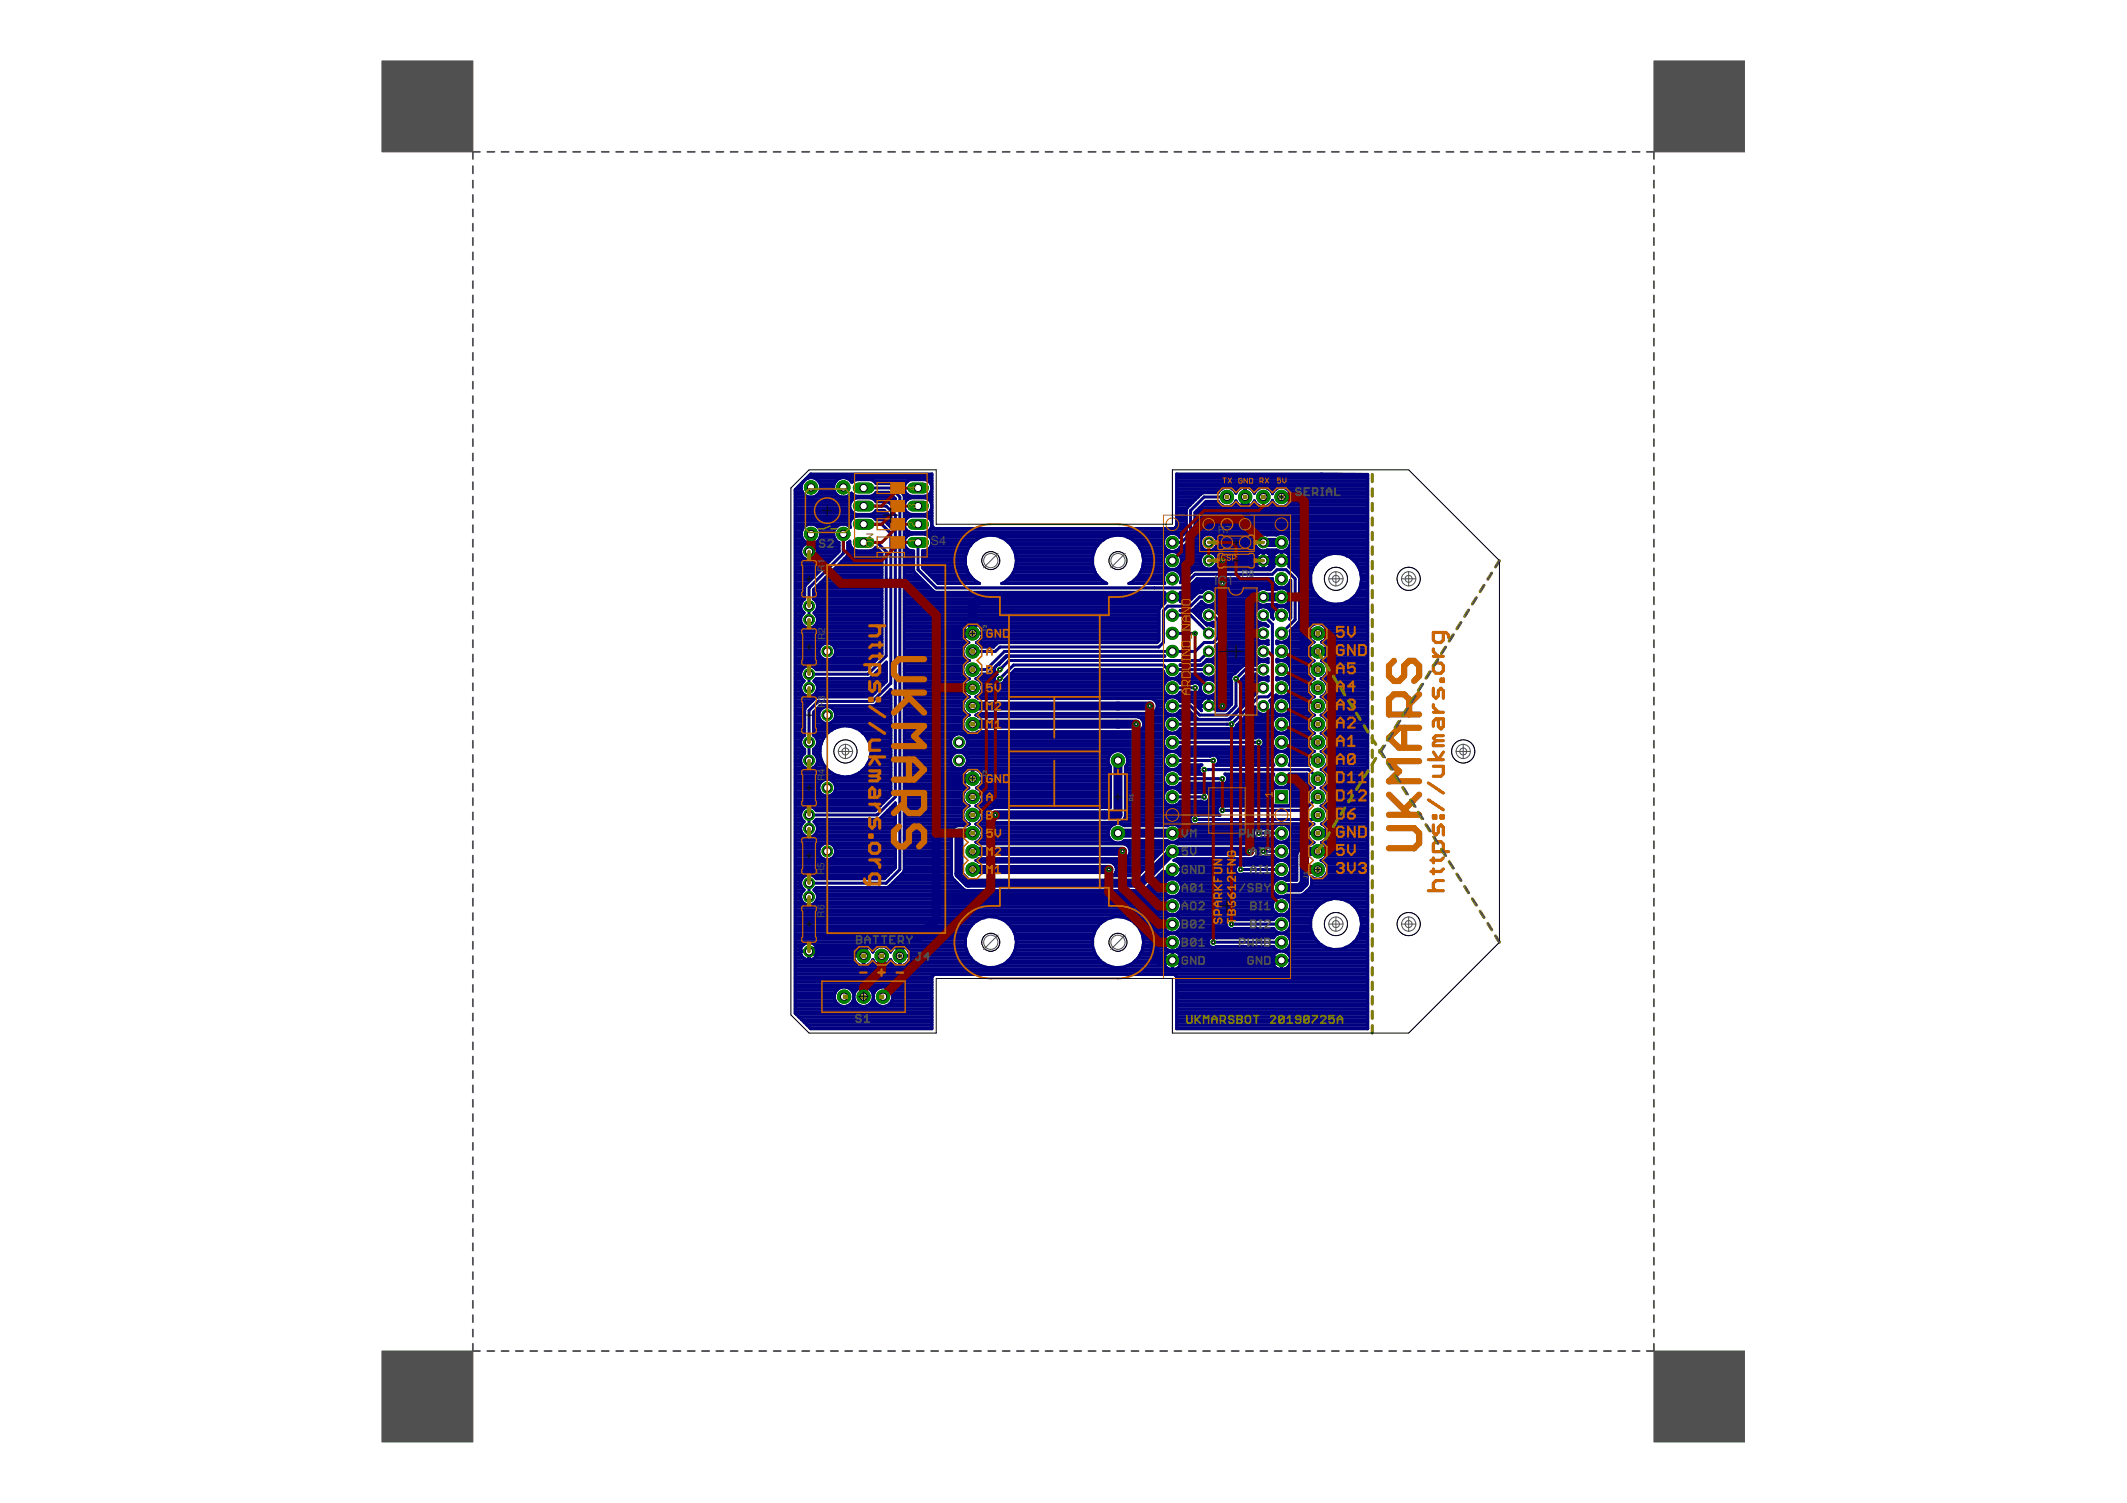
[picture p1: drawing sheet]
<svg xmlns="http://www.w3.org/2000/svg" width="297mm" height="210mm" viewBox="0 0 297 210" stroke-linecap="round" stroke-linejoin="round" font-family="sans-serif">
<defs><g id="words">
<g font-size="1.8" fill="#505050">
<text x="130" y="76.1">S4</text>
<text x="169.6" y="81.7">IC1</text>
</g>
<g font-size="1.4" fill="#808000">
<text x="127.8" y="71.1" transform="rotate(-90 127.8 71.1)">3</text>
<text x="127.8" y="68.5" transform="rotate(-90 127.8 68.5)">4</text>
<text x="122" y="76.5" transform="rotate(-90 122 76.5)">O</text>
<text x="122" y="75.4" transform="rotate(-90 122 75.4)">N</text>
<text x="127.8" y="76" transform="rotate(-90 127.8 76)">1</text>
<text x="127.8" y="73.6" transform="rotate(-90 127.8 73.6)">2</text>
</g>
<g font-size="1.4" fill="#505050">
<text x="170.1" y="74.5">R7</text>
<text x="115.2" y="79.8" transform="rotate(-90 115.2 79.8)">R1</text>
<text x="173.4" y="80.6">R8</text>
<text x="115.2" y="89.4" transform="rotate(-90 115.2 89.4)">R</text>
<text x="115.2" y="88.4" transform="rotate(-90 115.2 88.4)">2</text>
<text x="115.2" y="98.9" transform="rotate(-90 115.2 98.9)">R</text>
<text x="115.2" y="97.9" transform="rotate(-90 115.2 97.9)">3</text>
<text x="115.2" y="109.1" transform="rotate(-90 115.2 109.1)">R</text>
<text x="115.2" y="108" transform="rotate(-90 115.2 108)">4</text>
<text x="115.1" y="122.2" transform="rotate(-90 115.1 122.2)">R</text>
<text x="115.1" y="121.2" transform="rotate(-90 115.1 121.2)">5</text>
<text x="115.1" y="128.1" transform="rotate(-90 115.1 128.1)">R</text>
<text x="115.1" y="127.1" transform="rotate(-90 115.1 127.1)">6</text>
</g>
</g></defs>
<g fill="none" stroke="#000080" stroke-width=".42">
<path d="M111 75.8h1.7M111 76.9h.8M111 79.5h3.7M111 77.3h.8M111 75h1M111 69.4h13.8M111 71.3h7.9M111 72.1h13.3M111 79.9h3.3M111 79.1h4.1M111 78.8h4.4M111 78.4h4.8"/>
<path d="M111 78h1.4M111 77.7h1M111 76.5h1M111 76.2h1.2M111 75.4h1.2M111 74.7h.9M111 74.3h.9M111 73.9h1.1M111 73.5h1.4M111 73.2h7.7M111 72.8h7.8M111 72.4h8"/>
<path d="M111 71.7h8.2M111 70.9h7.7M111 70.5h7.7M111 70.2h7.8M111 69.8h8.1M111 69h1.3M111 68.7h1.1M111.1 68.3h.8M111.5 67.9h.4M111.9 67.5h.1M111.9 74.3a1.36 1.36 0 0 1 1.4-1.1 1.36 1.36 0 0 1 1.3 1.1M111.9 74.3a1.32 1.32 0 0 0 1 1.6 1.16 1.16 0 0 0-1.1 1.1 1.16 1.16 0 0 0 1.1 1.2 1.16 1.16 0 0 0 1.2-.9"/>
<path d="M112.2 67.2h.1M112.6 66.8h.2M113 69.4a1.38 1.38 0 0 1-.9-2.1 1.38 1.38 0 0 1 2.3 0 1.38 1.38 0 0 1-.9 2.1M113 66.4h17.2M113.2 66.2h17v7.3l.3 .3h33.5l.3-.3v-7.3l26.7 .1v77.4h-26.7v-7.3l-.3-.3h-33.5l-.3 .3v7.3h-17l-2.2-2.2v-73.1zM113.6 78h2.6M113.7 66.8h3.6M113.7 76.2h3.5M113.8 75.8h3.4M114 77.7h2.6M114 76.5h3.2M114.1 76.9h3.1"/>
<path d="M114.1 77.3h2.8M114.1 73.5h2.8M114.2 69h2.7M114.3 67.2h2.5M114.3 75.4h2.4M114.4 73.9h2.2M114.5 68.7h2.1M114.5 75h2M114.5 67.5h2M114.6 74.3a1.31 1.31 0 0 1-1.3 1.6 1.14 1.14 0 0 1 .8 1.4M114.6 74.7h1.8M114.6 74.3h1.8"/>
<path d="M114.6 68.3h1.8M114.6 67.9h1.8M116.1 79.9h7.1M116.4 79.5h6.8M116.4 74.3a1.33 1.33 0 0 0 .8 1.5M116.8 79.1h6.4M117.2 75.8v1.2l-4.7 4.8M117.2 78.8h6M117.5 78.4h5.7M117.8 74.6v2.7l-4.8 4.8v4.5M117.9 78h5.3M118 69.4l.5-.2 .4-.3 .3 .2 .4 .2h2l.4-.2 .3-.4h1.8l1 1v1.4l-1-.9"/>
<path d="M118.2 66.8h12M118.3 77.7l-4.7 4.7v1.3h9.6M118.3 77.7h4.9M118.4 75.8h.3M118.4 76.9h4.4M118.4 77.3h4.8M118.4 75.8l.3-.2a1.21 1.21 0 0 0 .9 1.3M118.4 75.8v1.6l-.1 .3M118.4 76.5h.6M118.4 76.2h.4M118.7 73.5h.1M118.7 69h.4"/>
<path d="M118.8 67.2h.4M119.2 67.2l.4-.2h2l.4 .2M119.2 67.2l-.2 .2a1.37 1.37 0 0 0-2.4-.1 1.37 1.37 0 0 0 .9 2.1M119.2 71.7l.4 .1h2l.4-.1M119.6 72.1a1.15 1.15 0 0 0-.8 1.6 1.34 1.34 0 0 0-1.4-.5 1.34 1.34 0 0 0-1 1.1M120.6 75.8h1.9l1.3 1.2v14.6l-2.6 2.5h-8.2v2M120.6 70.7h3.2l1.2 1.2v39.4l-2.5 2.5h-9.5v1.9M120.6 73.2h2.5l1.3 1.3v20.9l-2.5 2.6h-7.6l-1.3 1.2v7M120.6 68.2h3.8l1.3 1.2v52l-1.9 1.9h-10.8v1.9M121.6 76.9l.4-.1 .3-.4 .9 .9M122 67.2l.3 .3h2.2l.3 .1 1.4 1.5 .1 .2v52.3l-.3 .4-1.9 1.8-.2 .2h-9.9l-.3 .3a1.18 1.18 0 0 1 .2 1.7 1.18 1.18 0 0 1-1.8 0 1.18 1.18 0 0 1 .2-1.7 1.17 1.17 0 0 1-.1-1.8 1.17 1.17 0 0 1 1.8 .2h9.5l1.6-1.5v-9.1l-2.2 2.2M122 71.7l.3-.4h1.2l.9 .9v1.5l-.9-1-.2-.1h-1l-.3-.4-.4-.1"/>
<path d="M122 71.7h1.9M122 67.2h4.8M122.1 69.8h3M122.1 69h2.3M122.2 72.4h2.2M122.2 76.5h.2M123.2 77.3v14.1l-2.2 2.1h-7l-.4-.3-.4-.2M123.6 72.8h.8M123.9 73.2h.5M124.1 70.2l-.2-.1h-1.6l-.3-.4-.4-.2h-2a1.18 1.18 0 0 0-.9 1 1.18 1.18 0 0 0 .5 1.2M124.1 70.2h1M124.3 73.5h.1"/>
<path d="M124.5 70.5h.6M124.6 67.5h1.8M124.9 70.9h.2M125.1 67.9h1.2M125.4 68.3h.9M125.8 68.7h.6M126.2 69h.5M126.3 75.8h.1M126.3 76.9h1.3v2.8l.1 .2 2.7 2.7 .2 .1h32l-.1 .2M126.3 79.5h1.3M126.3 77.3h1.3M126.3 75h.3"/>
<path d="M126.3 69.4h3.9M126.3 71.3h.2M126.3 72.1h3.9M126.3 79.9h1.4M126.3 79.1h1.3M126.3 78.8h1.3M126.3 78.4h1.3M126.3 78h1.3M126.3 77.7h1.3M126.3 76.5h.3M126.3 76.2h.1M126.3 75.4h.1"/>
<path d="M126.3 74.7h.8M126.3 74.3h.7M126.3 73.9h.2M126.3 73.5h.1M126.3 73.2h.1M126.3 72.8h.1M126.3 72.4h.3M126.3 71.7h.5M126.3 70.9h.1M126.3 70.5h.1M126.3 70.2h.1M126.3 69.8h.4"/>
<path d="M126.3 67.9a1.14 1.14 0 0 0 .9 1.4h2a1.14 1.14 0 0 0 .9-1.4M126.5 70l.3-.3 .4-.2h2a1.17 1.17 0 0 1 .9 1.2 1.17 1.17 0 0 1-.9 1.1h-2a1.19 1.19 0 0 1-.7-1.8zM126.8 67.2l.4-.2h2l.4 .2M126.8 67.2l-.3 .3-.2 .4M127.2 76.9a1.17 1.17 0 0 1-.9-1.1 1.17 1.17 0 0 1 .9-1.2h2a1.17 1.17 0 0 1 .9 1.3 1.17 1.17 0 0 1-1.3 1v2.4l2.2 2.2h5.8l-.9-.6M127.2 72.1a1.17 1.17 0 0 0-.9 1.1 1.17 1.17 0 0 0 .9 1.2h2a1.17 1.17 0 0 0 .9-1.2 1.17 1.17 0 0 0-.9-1.1M128.2 75.8v3.8l2.5 2.5h34.3l1.9-1.9h10.8l.6-.6h1.3l1.3 1.2v5.8l-1.9 1.9M128.8 77.3h6.2M128.8 79.1h6.1M128.8 78.8h6M128.8 78.4h6M128.8 78h6"/>
<path d="M128.8 77.7h6.1M129 79.5h6M129.2 76.9h5.9M129.3 74.7h33.8M129.4 79.9h5.8M129.4 74.3h36.2M129.6 71.7h.6M129.6 67.2l.3 .3 .2 .4M129.6 67.2h.6M129.7 69h.5M129.7 69.8h.5M129.8 72.4h.4"/>
<path d="M129.8 76.5h5.5M129.9 75h7M129.9 73.9h35.8M130 67.5h.2M130 71.3h.2M130 68.7h.2M130 70.2h.2M130 72.8h.2M130 76.2h5.6M130.1 75.4h6.2M130.1 73.5h.1M130.1 75.8h5.7"/>
<path d="M130.1 73.2h.1M130.1 70.9h.1M130.1 70.5h.1M130.1 68.3h.1M130.1 67.9h.1M134.8 77.7v1.2l.4 1.1M134.8 77.7h.1M135.9 75.7h.1M135.9 75.7l-.7 .9-.4 1.1M138.1 74.7h.1M138.1 74.7l1.1 .1M138.1 74.7l-1.2 .3-1 .7"/>
<path d="M139.2 74.8h.1M139.2 74.8l1.1 .5M140.3 75.3h.1M140.3 75.3l.9 .8M140.4 75.4h13.7M140.8 75.8h12.8M141.2 76.1h.1M141.2 76.1l.6 1M141.2 76.2h12.1M141.4 76.5h11.6M141.5 79.9h11.5M141.6 76.9h11.3"/>
<path d="M141.7 79.5h11.1M141.8 77.1v.1M141.8 79.5h.1M141.8 79.5l-.6 1M141.8 77.1l.1 1.2-.1 1.2M141.8 77.3h10.9M141.8 79.1h10.9M141.8 77.7h10.8M141.9 78.8h10.7M141.9 78h10.7M141.9 78.4h10.7M153 76.6h.1"/>
<path d="M153 76.6l-.4 1.1v1.2l.4 1.1M153.7 75.7h.1M153.7 75.7l-.7 .9M154.7 75l-1 .7M154.7 75h-15M155.8 74.7l1.2 .1M155.8 74.7h.1M155.8 74.7l-1.1 .3M157 74.8l1.1 .5M157 74.8h.1M157.5 75h5.2M158.1 75.3l.8 .8"/>
<path d="M158.1 75.3h.1M158.2 75.4h4.3M158.6 75.8h3.9M158.9 76.1h.1M158.9 76.1l.6 1M159 76.2h3.6M159.2 76.5h3.6M159.3 79.9h3.6M159.4 76.9h3.9M159.5 79.5h3.9M159.5 77.1v.1M159.5 79.5h.1"/>
<path d="M159.5 79.5l-.6 1M159.5 77.1l.2 1.2-.2 1.2M159.5 77.3h3.5M159.6 79.1h3.2M159.6 77.7h3M159.6 78.8h3M159.7 78h2.8M159.7 78.4h2.8M162.5 78a1.27 1.27 0 0 0 1.2 1.6 1.27 1.27 0 0 0 1.3-1.6M162.5 78a1.26 1.26 0 0 1 1.2-1 1.26 1.26 0 0 1 1.3 1M164 79.5h13.5M164.2 76.9h14.3"/>
<path d="M164.3 73.5h1.4M164.3 67.5h26.7M164.3 69.4h3M164.3 71.3h1.4M164.3 72.1h1.4M164.3 73.2h1.4M164.3 72.8h1.4M164.3 72.4h1.4M164.3 71.7h1.4M164.3 70.9h1.5M164.3 70.5h1.9M164.3 70.2h2.3"/>
<path d="M164.3 69.8h2.6M164.3 69h3.4M164.3 68.7h5.9M164.3 68.3h6.3M164.3 67.9h26.7M164.3 67.2h26.7M164.3 66.8h26.7M164.3 66.4h26.7M164.3 74.7h.9M164.5 77.3h3.7M164.6 79.9h1.7M164.6 79.1h3.4"/>
<path d="M164.7 76.5h3.2M164.8 75h.1M164.8 77.7h3M164.9 78.8h2.8M165 78.4h2.7M165 78h2.7M165.5 76.2h2.2M165.8 75.8h1.9M166.2 75.4h1.5M166.4 79.9l-1.6 1.5a1.26 1.26 0 0 0-1.1-1.8 1.26 1.26 0 0 0-1 1.9h-5.1l.5-.2M166.4 79.9h.1M166.6 75h1.3"/>
<path d="M166.9 74.7h1.5M166.9 72.1h24.1M166.9 74.3h24.1M166.9 73.9h24.1M166.9 73.5h24.1M166.9 73.2h24.1M166.9 72.8h24.1M166.9 72.4h24.1M166.9 71.7h24.1M167.2 71.3h23.8M167.5 70.9h23.5M167.8 77.6a1.19 1.19 0 0 0 1 1.9 1.19 1.19 0 0 0 1-1.9"/>
<path d="M167.8 77.6a1.17 1.17 0 0 1 2 0M167.9 70.5h2.7M168.3 70.2h1.9M168.6 76.9a1.18 1.18 0 0 1-.8-1.8 1.18 1.18 0 0 1 2 0 1.18 1.18 0 0 1-.8 1.8M169.2 74.7h6.9M169.4 77.3h6.4M169.6 79.1h6M169.7 76.5h5.9M169.7 75h5.8M169.8 77.7h5.6M169.9 78.8h5.4M169.9 76.2h5.4"/>
<path d="M169.9 75.4h5.4M169.9 78h5.3M170 75.8h5.3M170 78.4h5.2M170.2 70.2a1.37 1.37 0 0 0 1.9 .3M171.3 69.4h-3.1l-1.9 1.9v3.2l-1.3 1.3h-1.3M172.1 68.3a1.33 1.33 0 0 0-2 .5h-2l-.3 .1-2 2.1-.1 .2v3l-.9 .9a1.26 1.26 0 0 0-1.9-.3 1.26 1.26 0 0 0 0 1.9 1.26 1.26 0 0 0 1.9-.3l.6-.1 1.4-1.5 .1-.2v-3l1.5-1.6h1.7l.1 .2M172.1 68.3l.4 .3 .1 .3M172.1 70.5h1M172.1 68.3h.9M172.5 70.2l.1-.3a1.32 1.32 0 0 0 1.2 .9v-1.3h.1v1.3a1.3 1.3 0 0 0 1.3-.9l.1 .3M172.5 70.2l-.4 .3"/>
<path d="M172.5 70.2h.2M172.5 68.7h.2M172.6 68.9h.1M172.7 68.7l.4-.5 .7-.2v1.4h.1v-1.4l.7 .2 .5 .5M172.7 68.7l-.1 .2M173.8 70.5h.1M173.8 70.2h.1M173.8 69.8h.1M173.8 69h.1M173.8 68.7h.1M173.8 68.3h.1M174.7 70.5h.9"/>
<path d="M174.7 68.3h.9M175.1 68.7l.1 .2M175.1 70.2h.2M175.1 68.7h.2M175.2 68.9h.1M175.2 78.4h2.4M175.2 78v.3h2.4a1.23 1.23 0 0 0-1.1-1.2v2.4a1.19 1.19 0 0 0 1.1-1.1M175.3 70.2l.4 .3M175.4 77.7a1.18 1.18 0 0 1 1-.6v2.4a1.19 1.19 0 0 1-1.2-1.1M175.4 77.7l-.2 .3M175.7 68.3a1.34 1.34 0 0 1 2 .7l.1-.3M175.7 68.3l-.4 .3-.1 .3"/>
<path d="M176.2 76.9a1.17 1.17 0 0 1-.9-1.5 1.17 1.17 0 0 1 1.6-.7h1.4a1.25 1.25 0 0 1 1.9 1.1 1.25 1.25 0 0 1-2 1h-1.3l-.2 .1M176.4 77.3h.1M176.4 79.1h.1M176.4 78.8h.1M176.4 78.4h.1M176.4 78h.1M176.4 77.7h.1M176.8 74.7h1.6M177.1 77.3h1.1M177.2 70.5h1M177.2 68.3h1M177.3 79.1h.6"/>
<path d="M177.4 77.7h.4M177.5 78.8h.3M177.6 70.2a1.37 1.37 0 0 1-1.9 .3M177.6 70.2h.2M177.6 68.7h.2M177.6 78h.1M177.6 78.4h.1M177.7 78.4l.1 .4M177.8 78.8l.1 .3-.5 .5h-10.6l-.4 .3M177.8 70.2l-.1-.3-.1 .3M177.8 70.2l.4 .3M178.2 70.5l.5 .3h.5l.5-.3"/>
<path d="M178.2 68.3l.5-.2h.5l.5 .2M178.2 68.3l-.4 .4M178.9 77a1.26 1.26 0 0 0-1.2 1.3h2.6a1.3 1.3 0 0 0-1.2-1.3M178.9 77v1.3l-1.2 .1M178.9 77.3h.1M178.9 78h.1M178.9 77.7h.1M179 77v1.3l1.3 .1M179.4 76.9h11.6M179.6 74.7h11.4M179.7 68.3a1.37 1.37 0 0 1 0 2.2M179.7 70.5h11.3"/>
<path d="M179.7 68.3h11.3M179.8 77.3h6.4M179.9 76.5h11.1M180 75h11M180 79.1h3.4M180.1 77.7h4.9M180.1 70.2h10.9M180.1 68.7h10.9M180.1 76.2h10.9M180.1 75.4h10.9M180.2 78.8h3.5M180.2 75.8h10.8"/>
<path d="M180.2 78h4.2M180.3 78.4l-.3 .7 1.2 1.2 .3 .4v6l-.1 .2-1.2 1.2a1.24 1.24 0 0 1-.5 1.4 1.24 1.24 0 0 1-1.4 0v.4a1.26 1.26 0 0 1 1.9 .6 1.26 1.26 0 0 1-1 1.7M180.3 78.4h3.7M180.3 69.8h10.7M180.3 69h10.7M180.3 69.4h10.7M180.4 79.5h2.9M180.8 79.9h2.4M184.1 78.2h.1M184.1 78.2l-.7 .9-.4 1.1v1.2M185.1 77.6h.1M185.1 77.6l-1 .6"/>
<path d="M186.3 77.3l1.2 .1M186.3 77.3h.1M186.3 77.3l-1.2 .3M186.4 77.3h4.6M187.5 77.4l1 .4M187.5 77.4h.1M188.1 77.7h2.9M188.5 77.8l.9 .8M188.5 77.8h.1M188.7 78h2.3M189.1 78.4h1.9M189.4 78.6l.5 1.1"/>
<path d="M189.4 78.6v.1M189.4 78.6h.1M189.5 78.8h1.5M189.7 79.1h1.3M189.9 79.5h1.1M189.9 79.7h.1M189.9 79.7l.2 1.1-.2 1.2M190 79.9h1M111 84.4h.8M111 84.8h.8M111 84h1M111 98.6h1.7"/>
<path d="M111 94.1h.8M111 99.7h1.4M111 92.2h11.3M111 90.4h3.5M111 88.5h12.2M111 93h10.5M111 99.4h1.4M111 99h1.4M111 98.2h2.1M111 97.9h2.5M111 97.5h2.9M111 97.1h1.5"/>
<path d="M111 96.8h1M111 96.4h.9M111 96h.8M111 95.6h.9M111 95.2h1.2M111 94.9h1.1M111 94.5h.9M111 93.7h.9M111 93.4h1.1M111 92.6h10.9M111 91.9h3.8M111 91.5h3.5"/>
<path d="M111 91.1h3.4M111 90.8h3.4M111 90h3.9M111 89.6h12.2M111 89.3h12.2M111 88.9h12.2M111 88.1h12.2M111 87.8h12.2M111 87.4h1.2M111 87h.9M111 86.6h.8M111 86.3h.8"/>
<path d="M111 85.9h1M111 85.5h1.2M111 85.1h.9M111 83.3h1.4M111 82.9h1.4M111 82.5h1.4M111 82.1h1.4M111 81.8h1.5M111 81.4h1.8M111 81h2.2M111 80.6h2.6M111 80.3h2.9"/>
<path d="M112 84a1.13 1.13 0 0 0 .3 1.6l-.3 .3M112 85.9a1.17 1.17 0 0 0 1 1.8 1.17 1.17 0 0 0 1-1.8M112.3 83.7l-.3 .3M112.5 81.8l-.1 .2v1.7h-1.4M112.8 93a1.16 1.16 0 0 0-1 .9 1.16 1.16 0 0 0 .5 1.2 1.18 1.18 0 0 0-.2 1.7 1.18 1.18 0 0 0 1.8 0 1.18 1.18 0 0 0-.2-1.7l.3-.3h7.3l.3-.1 2.2-2.2v2.7l-2.2 2.1h-7.5l-.2 .2-1.4 1.4-.1 .2v3.6a1.15 1.15 0 0 0 0 2v.5a1.17 1.17 0 0 0-.3 1.8 1.17 1.17 0 0 0 1.8 0 1.17 1.17 0 0 0-.3-1.8v-.5a1.15 1.15 0 0 0 0-2v-3.2l.9-.9h7.5l.2-.1 2.2-2.2v14.7l-2.2 2.2h-8.2a1.17 1.17 0 0 0-1.8-.2 1.17 1.17 0 0 0 .1 1.8l-.3 .3M113.5 97.1h8.4M113.6 99.7h.8M113.6 83.3h9.6M113.6 82.9h9.6M113.6 82.5h9.6M113.6 83.7a1.17 1.17 0 0 1 .1 1.9l.3 .3M113.7 99.4h.8"/>
<path d="M113.7 85.5h9.5M113.8 87.4h9.4M113.8 95.2h9.9M113.8 82.1h9.4M113.8 93.4h7.4M113.9 94.9h9.9M113.9 96.8h8.3M114 85.9h9.2M114 84h9.2M114 85.1h9.2M114 95.6h9.3M114 87h9.2"/>
<path d="M114.1 99h.7M114.1 96.4h8.5M114.1 84.4h9.1M114.1 86.3h9.1M114.2 84.8h9M114.2 96h8.8M114.2 86.6h9M114.2 81.8h9M114.4 90.8a1.17 1.17 0 0 0 1.1 1.4 1.17 1.17 0 0 0 1.2-1.4M114.5 98.6h9.9M114.6 81.4h8.6M114.9 90l.4-.2h.5l.4 .2"/>
<path d="M114.9 90l-.4 .3-.1 .5M114.9 81h8.3M115.3 80.6h7.9M115.7 80.3h7.5M116.2 90l.3 .3 .2 .5M116.2 90h7M116.3 91.9h6.3M116.3 99h8.1M116.5 90.4h6.7M116.6 99.4h7.8M116.6 91.5h6.4M116.7 99.7h7.7"/>
<path d="M116.7 91.1h6.5M116.7 90.8h6.5M121.8 94.5h2M122.1 94.1h1.7M122.4 98.2h2M122.5 93.7h1.3M122.8 97.9h1.6M122.9 93.4h.9M123.2 97.5h1.2M123.3 93h.5M123.6 97.1h.8M123.6 92.6h.2"/>
<path d="M124 96.8h.4M124.3 96.4h.1M126.3 84.4h36.2M126.3 84.8h35.8M126.3 84h36.3M126.3 98.6h8.2M126.3 94.1h8.3M126.3 99.7h8.8M126.3 92.2h9.1M126.3 90.4h8.3M126.3 83.7h36.2M126.3 93h8.3"/>
<path d="M126.3 99.4h8.4M126.3 99h8.2M126.3 98.2h8.2M126.3 97.9h8.4M126.3 97.5h8.7M126.3 97.1h8.7M126.3 96.8h8.4M126.3 96.4h8.2M126.3 96h8.2M126.3 95.6h8.3M126.3 95.2h8.4M126.3 94.9h8.9"/>
<path d="M126.3 94.5h8.6M126.3 93.7h8.2M126.3 93.4h8.2M126.3 92.6h8.5M126.3 91.9h8.5M126.3 91.5h8.3M126.3 91.1h8.2M126.3 90.8h8.2M126.3 90h8.6M126.3 89.6h8.8M126.3 89.3h8.4M126.3 88.9h8.2"/>
<path d="M126.3 88.1h8.2M126.3 87.8h8.3M126.3 87.4h8.6M126.3 87h35.6M126.3 86.6h35.6M126.3 86.3h35.6M126.3 85.9h35.6M126.3 85.5h35.6M126.3 85.1h35.6M126.3 83.3h36.1M126.3 82.9h36.2M126.3 82.5h4"/>
<path d="M126.3 82.1h3.6M126.3 81.8h3.3M126.3 81.4h2.9M126.3 81h2.5M126.3 80.6h2.1M126.3 80.3h1.8M129.8 80.3h5.6M130.2 80.6h5.5M130.5 81h5.6M130.9 81.4h5.8M134.4 88.5l.2 .7 .5 .4M134.7 99.4l.4 .3"/>
<path d="M134.9 87.4l-.3 .3-.2 .7h2.8l-.1-.5-.4-.5M134.9 87.4l.6-.3h.3v1.4h-9.5M135.1 99.7l.3 .2-.3 .1-.4 .4-.2 .5M135.1 89.6l.2 .1M135.2 80h.1M135.2 80l.7 .9M135.3 89.7h.1M135.3 89.7a1.32 1.32 0 0 0-.9 1.3 1.32 1.32 0 0 0 1 1.2M135.4 92.2a1.34 1.34 0 0 0-1 1.3 1.34 1.34 0 0 0 1 1.3 1.33 1.33 0 0 0-1 1.3 1.33 1.33 0 0 0 1 1.2 1.33 1.33 0 0 0-.7 2.1M135.8 88.1h.1M135.8 87.8h.1M135.8 87.4h.1"/>
<path d="M135.9 80.9h.1M136.4 89.7l.2 .2 .4 .5h1.7l.4-.4M136.4 89.7v.1M136.5 94.9h2.4M136.6 99.7h26.6M136.6 89.6h25.1M136.6 99.7l-.3 .2 .4 .2h22.2a1.05 1.05 0 0 1 .8 1 1.05 1.05 0 0 1-.8 1.1h-22.2a1.36 1.36 0 0 1-1.6 .1 1.36 1.36 0 0 1-.6-1.4M136.6 97.5h26.6M136.7 97.1h26.3M136.7 87.4l-.6-.3h-.2v1.4h26M136.7 87.4h25.2M136.8 94.5h2.2"/>
<path d="M136.8 90h2.3M136.9 95.2h2.1M136.9 89.3h25M137 96.8h25.7M137 87.8h24.9M137.1 95.6h25.5M137.1 96.4h25.4M137.1 88.9h24.8M137.2 96h25.3M137.2 88.1h24.7M137.2 88.5a1.45 1.45 0 0 1-.8 1.2M137.9 94.1h1.3"/>
<path d="M138.4 93.7h.5M138.7 93.4h.2M138.9 93.4a.71 .71 0 0 0 .3 .7 .75 .75 0 0 0 0 1.3 .75 .75 0 0 0 1.2-.5M139 93.1l-.1 .3M139.1 90h.1M139.1 93h.1M139.2 92.9l.3-.1 1-1.1h.3h21.9l-22.2-.1-2.4 2.4-1.1 .1-.4 .6-.3 .1a1.34 1.34 0 0 1 .9 1.3 1.34 1.34 0 0 1-.9 1.2l.4 .3h24.1a1.05 1.05 0 0 1 .8 1 1.05 1.05 0 0 1-.8 1h-24.1l-.1 .1M139.5 92.6h.2M139.9 92.2h.1M140.1 81.4h14.3M140.2 95.2h22.6M140.2 91.9h.2"/>
<path d="M140.3 81.3h.1M140.4 94.9h.1M140.4 94.9h22.9M140.6 81h13.2M140.8 94.5h22.1M141 80.6h12.5M141.2 94.1h21.4M141.2 80.5h.1M141.2 80.5l-.9 .8M141.3 80.3h11.9M141.5 93.7h21M153 80h.1"/>
<path d="M153 80l.7 .9M153.7 80.9h.1M153.7 80.9l.9 .6h-14.7l.4-.2M157.8 81.4h4.8M158.1 81.3h.1M158.4 81h4.1M158.8 80.6h3.7M158.9 80.5h.1M158.9 80.5l-.8 .8M159.1 80.3h3.5M161.3 99.4h1.4M161.3 97.9h1.4"/>
<path d="M161.5 99h1M161.5 98.2h1M161.6 98.6h.9M162.4 83.3h1.3v.1h-1.3l.3 .8-.8 .7v.3v4.3l-.3 .2h-22.1l-.4 .3M162.5 82.9l-.1 .4M163 97.1l.5 .2h.5l.4-.2M163.7 85.9h2.6l2.5 2.6M163.7 88.5h3.2M163.7 96.1h3.2M164.1 94.9h7.8M164.2 99.7h2.3M164.3 97.5h4"/>
<path d="M164.4 97.1h3.9M164.5 94.5h3.6M164.7 95.2h3.3M164.7 99.4h1.5M164.8 97.9h3.1M164.8 96.8h1.8M164.8 80.3h1.2M164.9 84h1.1M164.9 82.9l-.1-.2 .6-.1 1.8-1.8h10.5a1.26 1.26 0 0 0 1.2 1.3 1.26 1.26 0 0 0 1.3-1.1l.1 5.3-.2 .2a1.26 1.26 0 0 0-1.1-1.9 1.26 1.26 0 0 0-1.2 1.9l-.2-.3a1.16 1.16 0 0 0-.9-1.4M164.9 82.9l.1 .4M164.9 82.9h2.3M165 81h.2"/>
<path d="M165 80.6h.6M165 83.7h1.4M165 83.3h-1.2v.1h1.2l-.2 .6h1.2l1.2-1.2h.6a1.19 1.19 0 0 1 1.8-.3 1.19 1.19 0 0 1-.1 1.8 1.19 1.19 0 0 1-1.7-.3M165 83.3h1.8M165.5 82.5h2.5M165.5 82.4v.1M165.8 82.1h12.9M166.2 81.8h11.9M166.6 81.4h11.2M166.6 85.1h1.3M166.8 85.5h.9M166.8 98.2h.9"/>
<path d="M166.9 81h10.8M167 84.8h2l.5 .1 1.1 1.3 .1 .2v2.8l-.1 .2-.9 .9 .3 .5M167.1 85.9h.6M167.2 98.6h1.6v-1.2a1.23 1.23 0 0 0-1.2 1.2h2.4a1.18 1.18 0 0 0-1.2-1.2v1.2h2.9M167.2 96.8h.7M167.4 84.4h.9M167.5 86.3h.2M167.5 95.6h.2M167.5 99h.2M167.6 96.4h.1M167.6 98.6l.2 .7M167.6 95.9a.75 .75 0 0 0-1.1-.5h-1.7a1.27 1.27 0 0 0-1.9-.3 1.27 1.27 0 0 0 .1 2"/>
<path d="M167.6 96.2a.74 .74 0 0 1-1.1 .5h-1.7l-.4 .4M167.6 96h.1M167.8 99.3l-1.2-1.2-.2-.1h-1.6a1.26 1.26 0 0 0-1.9-.4 1.26 1.26 0 0 0 0 2 1.26 1.26 0 0 0 1.9-.4h1.2l1.2 1.2 .2 .1M167.8 84l-1.2 1.2-.2 .1h-1.6l1.8 .1 1.9 1.9h.5l.5 .2M167.8 99.3h.1M167.9 86.6h.1M167.9 92.8l-.2 .1h-2.9h3a1.17 1.17 0 0 1 1.4-.5 1.17 1.17 0 0 1 .8 1.3M168 92.6h.1M168.2 87h.2M168.4 92.2h8.7M168.6 84.8a1.18 1.18 0 0 0-.9 1.6 1.18 1.18 0 0 0 1.8 .5M168.8 98.2h.1"/>
<path d="M168.8 97.9h.1M168.8 97.5h.1M168.8 83.4h-1.3l-1.2 1.2h-3.2l-.6 .7v4.4l-.7 .7h-22.2l-.6 .6h-3.2M168.8 93.5h-5.7l-.6-.6h-21l-1.9 1.9M168.8 91l-1.3 1.2h-26.6l-1.3 1.3M168.8 85.9h.6l.7 .7v2.5l-.7 .6h-1.2l-1.3 1.3h-26.6l-2.6 2.5h-1.9M169.1 84.8h7M169.2 87h.3M169.3 87.4h.2M169.3 97.5h2.7M169.3 97.1h2.7M169.4 84.4h6.5"/>
<path d="M169.5 86.9h.1M169.5 86.9v.6M169.5 87.5h.1M169.5 94.5h2.4M169.5 92.6h6.2M169.5 91.9h6.2M169.6 82.5h6M169.6 95.2h2.4M169.7 85.1h5.9M169.8 96.8h2.2M169.8 97.9h2.2M169.8 84h5.7"/>
<path d="M169.8 94.1h2.5M169.8 90.4h5.6M169.8 93h3.7M169.8 91.5h5.6M169.9 82.9h5.5M169.9 95.6h2.1M169.9 85.5h5.4M169.9 96.4h2.1M169.9 83.7h5.4M169.9 99h1.5M170 90.8a1.16 1.16 0 0 1-1.5 1.3l-.4 .5M170 93.7a1.17 1.17 0 0 1-1 1 1.17 1.17 0 0 1-1.2-.6h-3a1.25 1.25 0 0 1-1.3 .7 1.25 1.25 0 0 1-1-1l-.3-.3h-20.4l-1.4 1.4"/>
<path d="M170 98.2h2M170 96h2M170 93.7h2.8M170 93.4h3.2M170 91.1h5.3M170 90.8h5.3M170 83.3h5.3M170 90h5.8M170.3 85.9h5M170.4 89.6h6.7M170.6 86.3h4.7M170.7 89.3h4.9"/>
<path d="M170.7 88.5h4.6M170.7 88.9h4.6M170.7 88.1h4.6M170.7 87.8h4.8M170.7 87.4h5.3M170.7 87h5.4M170.7 86.6h4.8M172.3 99.7h.2M172.7 99.4h.2M173.1 99h.2M173.2 98.6h.4M173.2 98.2h.8"/>
<path d="M173.2 97.9h1.2M173.2 97.5h1.6M173.2 97.1h1.9M173.2 96.8h2.3M173.2 96.4h2.1M173.2 96h2.1M173.2 95.6h2.2M173.2 95.2h2.4M173.4 94.9l-.2 .3v3.5l-.1 .2-1.4 1.5-.2 .1M173.4 94.9h.1M173.4 94.9h3.7M173.5 93l-1 1.1a.74 .74 0 0 0-.5 1.1v3.1l-.9 1h-1.3l.2-.7"/>
<path d="M173.8 94.5h2M174.2 99.7h1.9M174.6 99.4h1M175 99h.3M175.3 90.8a1.18 1.18 0 0 0 .5 1.2 1.18 1.18 0 0 0 1.3 0M175.5 82.7a1.1 1.1 0 0 1 1.4-.4h1.3a1.26 1.26 0 0 1 2 1.1 1.26 1.26 0 0 1-2 1h-1.3a1.16 1.16 0 0 1-1.4-.3 1.16 1.16 0 0 1 0-1.4zM175.8 90l.4-.2h.5l.4 .2M175.8 90l-.3 .3-.2 .5M176.4 85.9l1.3 1.3v9.5l-.6 .6h-1.3l-3.8 3.8h-8.3M176.4 93.5h-2.5l-1.3 1.3v3.8l-1.3 1.3h-3.8l-1.2-1.3h-2.6M176.7 99.7h1.8M176.9 87.4h.1"/>
<path d="M177.1 87.5a1.18 1.18 0 0 0-1.9 .9 1.18 1.18 0 0 0 1.9 1v.6M177.1 95.1a1.17 1.17 0 0 0-1.5 .2 1.17 1.17 0 0 0-.1 1.5l-3.6 3.6M177.1 92.5a1.17 1.17 0 0 0-1.7 .4h-1.6l-.3 .1M177.1 92.5v.1M177.1 94.5h.1M177.1 95.1h.1M177.1 87.4v.1M177.1 92v.5M177.1 94.5v.6M177.1 90h.1M177.1 92h.1M177.1 94.5a1.17 1.17 0 0 1-1.7-.4h-1.3l-.7 .8"/>
<path d="M177.3 99.4h.7M177.3 85.1h.7M177.4 97.9h.5M177.5 99h.3M177.5 85.5h.3M177.5 98.2h.3M177.6 97.7h.1M177.6 98.6h.1M177.6 85.9h.1M177.6 86.3h.2M177.8 97.5h.6M178.1 97.1h.2"/>
<path d="M178.3 92.2h5.2M178.3 94.9h.3M178.3 89.6h.3M178.5 84.8h-2.3a1.18 1.18 0 0 0-.9 1.4 1.18 1.18 0 0 0 1.4 .9l.4 .3M178.7 92.2l-.4-.1v.4a1.26 1.26 0 0 1 1.9 1 1.26 1.26 0 0 1-1.9 1.1v.4a1.27 1.27 0 0 1 1.7 .4 1.27 1.27 0 0 1-.3 1.7M179.2 82.1h1.1M179.3 94.9h4.1M179.3 89.6h4.1M179.5 84.8h.8M179.5 99.7h3.8M179.5 97.5h3.7M179.7 97.1a1.19 1.19 0 0 1-1.5-.1l-.9 .9a1.17 1.17 0 0 1-.4 1.8 1.17 1.17 0 0 1-1.6-1l-2.6 2.6a.75 .75 0 0 1-1.1 .4"/>
<path d="M179.7 97.1h3.5M179.7 84.4h.6M179.7 94.5h3.4M179.7 90h3.3M179.8 81.8h.5M179.8 92.6h3.2M179.8 91.9h3.2M179.9 82.5h.4M179.9 95.2h3M179.9 89.3h3M180 99.4h2.9M180 85.1h.3"/>
<path d="M180 97.9h2.9M180 96.8h2.9M180 84h.3M180.1 94.1h2.7M180.1 90.4h2.7M180.1 81.4h.2M180.1 93h2.7M180.1 91.5h2.6M180.1 82.9h.2M180.1 95.6h2.7M180.1 88.9h2.7M180.1 99h2.6"/>
<path d="M180.1 98.2h2.6M180.1 85.5h.2M180.2 96.4h2.5M180.2 88.1h2.5M180.2 86.3h.1M180.2 83.7h.1M180.2 83.3h.1M180.2 98.6h2.5M180.2 88.5h2.5M180.2 96h2.5M180.2 93.7h2.5M180.2 93.4h2.5"/>
<path d="M180.2 91.1h2.4M180.2 90.8h2.4M180.2 85.9h.1M180.5 87.8h2.4M180.9 87.4h2.3M181.2 80.3h1.8M181.3 87h9.7M181.4 80.6h1.6M181.5 84.4h4.8M181.5 84.8h9.5M181.5 84h3.5M181.5 83.7h2.9"/>
<path d="M181.5 86.6h9.5M181.5 86.3h9.5M181.5 85.9h9.5M181.5 85.5h9.5M181.5 85.1h9.5M181.5 83.3h2.5M181.5 82.9h2.2M181.5 82.5h1.9M181.5 82.1h1.8M181.5 81.8h1.7M181.5 81.4h1.5M181.5 81h1.5"/>
<path d="M182.9 99.4l.4 .3M183 91.9l.5 .4M183 81.4l.4 1.1 .7 1M183.3 99.7l.3 .2-.3 .1-.4 .4-.2 .5M183.5 92.3h.1M183.5 89.7a1.38 1.38 0 0 0-.9 1.2h1.4v.1h-1.4l.1 .5 .3 .4M183.5 89.7h.1M183.5 89.7a1.36 1.36 0 0 1-.5-2.1 1.36 1.36 0 0 1 2.1 0 1.36 1.36 0 0 1-.5 2.1 1.39 1.39 0 0 1 .8 1.2h-1.3v.1h1.3l-.1 .5-.2 .4M183.5 92.3a1.32 1.32 0 0 0-.8 1.3 1.32 1.32 0 0 0 .9 1.2 1.34 1.34 0 0 0-.9 1.3 1.34 1.34 0 0 0 .9 1.2 1.34 1.34 0 0 0-.7 2.1M184.1 83.5h.1M184.1 83.5l1 .6M184.6 92.2h6.4"/>
<path d="M184.7 94.9h6.3M184.7 89.6h6.3M184.8 99.7l-.3 .2 .3 .1 .4 .4 .2 .5M184.8 99.7h6.2M184.8 97.5h6.2M184.9 87.4h6.1M184.9 97.1h6.1M185 94.5h6M185 92.6h6M185 90h6M185.1 91.9l-.5 .4a1.32 1.32 0 0 1 .8 1.3 1.32 1.32 0 0 1-.9 1.2 1.34 1.34 0 0 1 .9 1.3 1.34 1.34 0 0 1-.9 1.2 1.34 1.34 0 0 1 .7 2.1M185.1 91.9h5.9"/>
<path d="M185.1 95.2h5.9M185.1 89.3h5.9M185.1 84.1h.1M185.1 84.1l1.2 .3 1.2-.1M185.2 99.4l-.4 .3M185.2 99.4h5.8M185.2 97.9h5.8M185.2 96.8h5.8M185.2 87.8h5.8M185.3 94.1h5.7M185.3 93h5.7M185.3 90.4h5.7"/>
<path d="M185.3 95.6h5.7M185.3 88.9h5.7M185.3 99h5.7M185.3 98.2h5.7M185.3 91.5h5.7M185.4 96.4h5.6M185.4 88.1h5.6M185.4 98.6h5.6M185.4 88.5h5.6M185.4 96h5.6M185.4 93.7h5.6M185.4 93.4h5.6"/>
<path d="M185.4 91.1h5.6M185.4 90.8h5.6M186.4 84.4h4.6M187.5 84.3h.1M188.1 84h2.9M188.5 83.8l-1 .5M188.5 83.8h.1M188.7 83.7h2.3M189.1 83.3h1.9M189.4 83v.1M189.4 83l-.9 .8M189.5 82.9h1.5"/>
<path d="M189.7 82.5h1.3M189.9 82.1h1.1M189.9 82h.1M189.9 82l-.5 1M190 81.8h1M190.1 81.4h.9M190.1 80.3h.9M190.1 81h.9M190.1 80.6h.9M111 116.9h14.1M111 115.1h1M111 105h1.4"/>
<path d="M111 106.8h1M111 109.5h3.5M111 112.5h12M111 117.7h14.1M111 100.5h1.4M111 120h4M111 119.6h3.6M111 119.2h3.4M111 118.8h3.4M111 118.4h3.4M111 118.1h3.7M111 117.3h14.1"/>
<path d="M111 116.6h1.2M111 116.2h.9M111 115.8h.8M111 115.5h.8M111 114.7h1.2M111 114.3h1M111 114h.8M111 113.6h.8M111 113.2h1M111 112.8h1.4M111 112.1h12.4M111 111.7h12.7"/>
<path d="M111 111.3h13.1M111 111h3.8M111 110.6h3.5M111 110.2h3.4M111 109.8h3.4M111 109.1h3.8M111 108.7h13.4M111 108.4h6.1M111 108h5.2M111 107.6h4.7M111 107.2h1.4M111 106.5h.8"/>
<path d="M111 106.1h.8M111 105.7h.9M111 105.3h1.2M111 104.6h1.3M111 104.2h1M111 103.8h.8M111 103.5h.8M111 103.1h1M111 102.7h1.3M111 102.4h1.4M111 102h1.4M111 101.6h1.4"/>
<path d="M111 101.2h1.4M111 100.9h1.4M111 100.1h1.4M112 115.1a1.18 1.18 0 0 0 1 1.8 1.18 1.18 0 0 0 1-1.8M113.6 107.2h1.8M113.6 105h.9M113.6 100.5h.9M113.6 102.4h2M113.6 102h2.5M113.6 101.6h3.2M113.6 101.2h10.8M113.6 100.9h1.3"/>
<path d="M113.6 100.1h.8M113.6 112.8h9M113.7 104.6h.8M113.7 102.7h1.6M113.7 114.7h11.4M113.8 116.6h11.3M113.8 105.3h.7M114 115.1h11.1M114 106.8h1.1M114 113.2h8.3M114 104.2h.6M114 103.1h1"/>
<path d="M114 116.2h11.1M114 105.7h.6M114.1 115.5h11M114.1 106.5h.8M114.2 115.8h10.9M114.2 106.1h.5M114.2 103.8h.5M114.2 103.5h.6M114.4 110.2a1.17 1.17 0 0 1 1.1-1.4 1.17 1.17 0 0 1 1.2 1.4M114.4 110.2a1.17 1.17 0 0 0 1.1 1 1.17 1.17 0 0 0 1.2-1M114.9 103.2v.1M114.9 106.6v.1"/>
<path d="M114.9 103.2l-.4 1.2v1.1l.4 1.1M114.9 106.6l.7 1M115.6 102.3h.1M115.6 107.6h.1M115.6 102.3l-.7 .9M115.6 107.6l1 .6M116 120h9.1M116.1 100.9h8.3M116.2 111h8.2M116.2 109.1h8.2M116.3 118.1h8.8M116.5 119.6h8.6"/>
<path d="M116.5 100.5h7.9M116.5 109.5h7.9M116.5 110.6h7.9M116.6 118.4h8.5M116.6 101.7h.1M116.6 101.7l-1 .6M116.6 108.2h.1M116.6 108.2l1.2 .3M116.6 119.2h8.5M116.7 118.8h8.4M116.7 110.2h7.7M116.7 109.8h7.7"/>
<path d="M116.7 100.1h7.7M117.8 101.4l1.1 .1M117.8 101.4h.1M117.8 101.4l-1.2 .3M117.8 108.5h.1M118.9 101.5l1.1 .4M118.9 101.5h.1M118.9 108.4l-1.1 .1M118.9 108.4h.1M119.1 108.4h5.3M119.3 101.6h5.1M119.9 108h4.5"/>
<path d="M120 101.9l.9 .8M120 101.9h.1M120 107.9l-1.1 .5M120 107.9h.1M120.1 102h4.3M120.4 107.6h4M120.5 102.4h3.9M120.8 107.2h3.6M120.9 102.7h3.5M120.9 102.7l.6 1.1M120.9 102.7v.1M120.9 107.1v.1"/>
<path d="M120.9 107.1l-.9 .8M121 106.8h3.4M121.1 103.1h3.3M121.2 106.5h3.2M121.3 103.5h3.1M121.5 103.8h.1M121.5 106.1h.1M121.5 103.8l.1 1.1M121.5 106.1l-.6 1M121.5 106.1h2.9M121.5 103.8h2.9M121.5 105.7h2.9"/>
<path d="M121.5 104.2h2.9M121.6 105.3h2.8M121.6 104.6h2.8M121.6 105h2.8M121.6 104.9l-.1 1.2M122.9 114.3l-.3 .1h-8.6l-.3 .4 .3 .3M122.9 114.3h2.2M123.2 114h1.9M123.6 113.6h1.5M124 113.2h1.1M124.4 112.8h.7M124.7 112.5h.4"/>
<path d="M126.3 116.9h6.6M126.3 115.1h9M126.3 105h29.3M126.3 106.8h6.6M126.3 109.5h8.3M126.3 112.5h8.8M126.3 117.7h6.6M126.3 100.5h8.3M126.3 120h6.6M126.3 119.6h6.6M126.3 119.2h6.6M126.3 118.8h6.6"/>
<path d="M126.3 118.4h6.6M126.3 118.1h6.6M126.3 117.3h6.6M126.3 116.6h6.6M126.3 116.2h6.6M126.3 115.8h6.7M126.3 115.5h7.1M126.3 114.7h8.5M126.3 114.3h8.3M126.3 114h8.2M126.3 113.6h8.2M126.3 113.2h8.3"/>
<path d="M126.3 112.8h8.6M126.3 112.1h8.4M126.3 111.7h8.2M126.3 111.3h8.2M126.3 111h8.2M126.3 110.6h8.4M126.3 110.2h8.7M126.3 109.8h8.7M126.3 109.1h8.2M126.3 108.7h9.5M126.3 108.4h8.2M126.3 108h8.4"/>
<path d="M126.3 107.6h8.7M126.3 107.2h7M126.3 106.5h6.5M126.3 106.1h6.5M126.3 105.7h6.6M126.3 105.3h6.8M126.3 104.6h6.9M126.3 104.2h6.6M126.3 103.8h6.5M126.3 103.5h6.5M126.3 103.1h6.6M126.3 102.7h6.9"/>
<path d="M126.3 102.4h9M126.3 102h8.5M126.3 101.6h8.3M126.3 101.2h8.2M126.3 100.9h8.2M126.3 100.1h8.7M134.5 113.6a1.32 1.32 0 0 0 .9 1.5l-.4 .2h-1.3l-.4 .2-.3 .3-.1 .4v6.1l.1 .4 1.6 1.5 .4 .2h24.5l.4-.2 2.6-2.6a1.29 1.29 0 0 0 1.1 1.1M134.5 107.2h20.6M134.6 109.5l-.2-.7h1.4v-1.4a1.36 1.36 0 0 0-1.4 1.3h2.8a1.4 1.4 0 0 0-1.3-1.3v1.4h1.3l-.2 .7M134.6 109.5l.7 .5M134.6 104.6h28.3M134.6 102.7h28.3"/>
<path d="M134.7 105.3h20.4M134.9 106.8h20M134.9 104.2h27.7M134.9 103.1h27.7M135 105.7h19.9M135.1 106.5h19.7M135.1 106.1h19.7M135.1 103.8h27.4M135.1 103.5h27.4M135.3 110h.1M135.3 110a1.32 1.32 0 0 0-.9 1.3 1.32 1.32 0 0 0 1 1.2l-.3 .2-.4 .4-.2 .5M135.8 108.4h.1"/>
<path d="M135.8 108h.1M135.8 107.6h.1M135.9 108.7h19.2M136.3 115.1h19.4M136.4 110a1.33 1.33 0 0 1 .8 1.3 1.33 1.33 0 0 1-.9 1.2l.3 .2 .4 .4 .2 .5M136.4 110v.1M136.4 102.4h27M136.4 117.7h27M136.5 112.5h18.6M136.6 107.6h18.5M136.7 110.2h18.4M136.7 120h24.5"/>
<path d="M136.7 109.8h18.4M136.7 112.8h2M136.8 117.3h18.4M136.8 115.5h18.3M136.8 114.7h1.6M136.9 112.1h18.2M137 110.6h18.1M137 108h18.1M137 109.5h18.1M137 109.5l-.3 .3-.3 .2M137 116.9h17.9M137 113.2h1.1"/>
<path d="M137.1 115.8h17.8M137.1 114.3h1M137.1 111.7h18M137.1 111h18M137.2 113.6a1.29 1.29 0 0 1-.9 1.5 1.34 1.34 0 0 1 .9 1.3 1.34 1.34 0 0 1-.9 1.2l.4 .3h20.3a1.06 1.06 0 0 1 .8 1 1.06 1.06 0 0 1-.8 1h-20.3l-.4 .3 .4 .2h18.4a1.05 1.05 0 0 1 .8 .8 1.05 1.05 0 0 1-.5 1.1h3.5l3.6-3.6M137.2 116.6h17.6M137.2 116.2h17.6M137.2 114h.8M137.2 113.6h.8M137.2 111.3h17.9M137.2 108.4h17.9M137.2 109.1h17.9"/>
<path d="M154.8 106.5a1.37 1.37 0 0 1 1.3-1.7 1.37 1.37 0 0 1 1.4 1.7M154.8 106.5l.3 .6v5.7h-16.3a1.07 1.07 0 0 0-.8 .8 1.07 1.07 0 0 0 .4 1.1M156.5 115.1h10M156.7 105h6.7M156.7 114.7h9.5M157 114.3h9.2M157.2 109.5h5.5M157.2 112.5h6.1M157.2 114h9.2M157.2 113.6h12.9M157.2 113.2h12.8M157.2 112.8h12.9"/>
<path d="M157.2 112.1h5.6M157.2 111.7h5.4M157.2 111.3h5.3M157.2 111h5.3M157.2 110.6h5.5M157.2 110.2h5.9M157.2 109.8h5.9M157.2 109.1h5.3M157.2 108.7h5.3M157.2 108.4h5.4M157.2 108h5.6M157.2 107.6h6.1"/>
<path d="M157.2 107.2h5.8M157.2 105.3h5.6M157.3 106.8h5.3M157.4 105.7h5.2M157.4 118.1h5.4M157.5 106.5l-.3 .6v6.9l-.5 .7-.4 .2h-17.5l-.4-.2M157.5 106.5h5M157.5 106.1h5M157.5 119.6h4.1M157.7 118.4h4.9M157.8 119.2h4.2M157.8 118.8h4.5"/>
<path d="M158.9 100.1h4.1M159.3 102h3.5M159.5 100.5h3.2M159.6 101.6h3M159.7 100.9h2.8M159.7 101.2h2.8M162.5 100.9a1.25 1.25 0 0 0 .8 1.4 1.25 1.25 0 0 0 1.5-.6h6.8M162.5 118.7h.1M163 115.3a1.26 1.26 0 0 1 2 1.1 1.26 1.26 0 0 1-2 1h-6l-.6 .3M163 115.3h-6a1.36 1.36 0 0 0-2.1 .5 1.36 1.36 0 0 0 1 1.9M163 115.3h.1M163.7 103.7h12.1"/>
<path d="M163.7 106.2h5.7M163.7 108.8h7M163.7 111.3h4.5M164 105l.4 .2 .4 .4h4.2a.74 .74 0 0 1 1.1 .2 .74 .74 0 0 1-.3 1.1h8.1a1.26 1.26 0 0 1 .8-1.9M164 102.4h14.6M164.1 117.7h14.5M164.1 112.5h13.8M164.2 107.6h3.2M164.3 109.8h14.1M164.4 110.2h13.4M164.4 120l-.5 .2a1.28 1.28 0 0 1 1.1 1.2h-1.2v1.3M164.4 117.9h10.3a1.06 1.06 0 0 1 .9 1 1.06 1.06 0 0 1-.9 1l-10.3 .1"/>
<path d="M164.4 117.9a1.27 1.27 0 0 0-1.9 .8M164.4 117.9h.1M164.4 120h13.8M164.5 100.1h2.4M164.5 107.2h3M164.5 117.3h13.7M164.5 102.7h13.6M164.6 104.6h13.5M164.6 115.5h13.5M164.6 105.3h13.5M164.7 102h13.4M164.7 112.1h13"/>
<path d="M164.7 108h2.9M164.8 109.5h6.1a.73 .73 0 0 0 .6-.6 .73 .73 0 0 0-.5-.8h6.9a1.25 1.25 0 0 0 1.1 1.9 1.25 1.25 0 0 0 1-1.9h2.5l.3 .2a1.3 1.3 0 0 0 .8 1.7 1.3 1.3 0 0 0-.8 1.7l-.9 .9h-10.8l-.2-.1M164.8 100.5h6.8M164.8 110.6h3.1M164.8 116.9h10.5M164.9 115.8h10.4M165 116.6h10.1M165 116.2h10M166.5 115.1l.3 .1 .5-.1M167.3 115.1h16.2l-.5 .3M167.3 113.8v.1M167.3 113.8a.75 .75 0 0 0-1 .2 .75 .75 0 0 0 .2 1.1"/>
<path d="M167.3 115.1h.1M167.7 110.7h-2.9a1.25 1.25 0 0 0-1.9-.4 1.25 1.25 0 0 0 0 1.9 1.25 1.25 0 0 0 1.9-.3h2.9M167.7 111.9h.1M167.8 110.7a.75 .75 0 0 1 1.1 .6 .75 .75 0 0 1-1.1 .6M167.8 110.7h-.1M168.2 107.5h14.6l1.2 1.3M168.4 110.6h9.3M168.8 111.7h8.9M168.8 111h8.9M168.9 111.3h8.8M169.8 106.8h8.1M170 105.7h7.8"/>
<path d="M170.1 106.5h7.6M170.2 106.1h7.5M170.3 109.4h.1M170.3 109.4l.3 .1M170.6 112.5a.74 .74 0 0 0-.6 .6 .74 .74 0 0 0 .4 .8h-3.1M170.9 109.5h7M171.3 108.4h6.5M171.4 109.1h6.4M171.4 108.7h6.3M171.6 101.7v.1M171.6 100.5h-6.8a1.25 1.25 0 0 0-1.3-.6 1.25 1.25 0 0 0-1 1M171.6 100.5h.1"/>
<path d="M171.8 100.4h.1M171.8 100.4l-.2 .1M172 100.1h.1M172.6 101.6h5.2M172.7 101.2h5M173.1 100.9h4.6M173.5 100.5h4.4M173.9 100.1h4.3M175.2 118.1h2.8M175.3 119.6h.8M175.4 104.3h.1M175.5 118.4h.3"/>
<path d="M175.5 119.2h.2M175.6 118.8h.1M175.8 116.4h3.2M176.2 115.7h1.7a1.27 1.27 0 0 1 1.9-.3 1.27 1.27 0 0 1 0 1.9 1.27 1.27 0 0 1-1.9-.3h-1.7a.75 .75 0 0 1-.8 0 .75 .75 0 0 1-.4-.8M176.2 115.7v.1M176.2 115.7a.77 .77 0 0 0-1.2 .5M176.3 103.1h1.5M176.3 104.2h1.5M176.4 118.9h2.6M176.5 103.8h1.2M176.5 103.5h1.2M176.5 103.8a.74 .74 0 0 0-.3-.8 .74 .74 0 0 0-.8 .1h-10.6a1.26 1.26 0 0 0-1.9-.4 1.26 1.26 0 0 0 0 1.9 1.26 1.26 0 0 0 1.9-.3h10.6"/>
<path d="M176.5 103.8a.76 .76 0 0 1-1.1 .5M176.7 119.6h1.2M176.8 118.3h1.1a1.27 1.27 0 0 1 1.9-.3 1.27 1.27 0 0 1-.1 2M176.8 118.3a.75 .75 0 0 0-1.1 .6 .75 .75 0 0 0 1.1 .6h1.1l.3 .5M176.8 118.3h.1M177.9 110h2.1l.2 .3v2l-.2 .2h-2.1l-.2-.2v-2zM178.2 120l.5 .1h.5l.5-.1M179.2 105h4.3M179.3 102.4h4.2M179.3 117.7h4.1M179.6 109.8h3.6M179.7 120h1.4"/>
<path d="M179.7 100.1h3.5M179.7 117.3h3.3M179.8 102.7h3.3M179.8 104.6h3.2M179.8 115.5h3.2M179.9 105.3h3.1M179.9 102h3.1M179.9 118.1h2.2M180 109.5h2.9M180 119.6h1.1M180 106.8h2.8M180 112.5h2"/>
<path d="M180 100.5h2.8M180.1 116.9h2.7M180.1 103.1h2.7M180.1 115.8h2.6M180.1 104.2h2.7M180.1 105.7h2.7M180.1 101.6h2.7M180.1 118.4h1.6M180.1 108.4h2.7M180.1 110.2h3.1M180.1 109.1h2.6M180.2 119.2h.9"/>
<path d="M180.2 108.7h2.5M180.2 106.5h2.5M180.2 100.9h2.5M180.2 118.8h1.2M180.2 116.6h2.4M180.2 116.2h2.4M180.2 112.1h2.2M180.2 111.7h2.6M180.2 111.3h2.5M180.2 111h2.5M180.2 110.6h2.7M180.2 106.1h2.5"/>
<path d="M180.2 103.8h2.5M180.2 103.5h2.5M180.2 101.2h2.5M182.7 106.5l.2 .4h-2.9a1.26 1.26 0 0 0-.8-1.9h-15.7a1.26 1.26 0 0 0-.8 1.9 1.26 1.26 0 0 0 2.1-.1h3.1a.72 .72 0 0 0-.5 .7 .72 .72 0 0 0 .5 .6h-3.1a1.26 1.26 0 0 0-1.9-.3 1.26 1.26 0 0 0 0 1.9 1.26 1.26 0 0 0 1.9-.3h5.5M182.7 100.9a1.34 1.34 0 0 0 .9 1.5 1.34 1.34 0 0 0-.9 1.3 1.34 1.34 0 0 0 .9 1.2 1.33 1.33 0 0 0-.9 1.6M182.7 115.8l-.1 .5h1.4v.1h-1.4a1.32 1.32 0 0 0 .9 1.2M183 115.4l-.3 .4M183.5 117.6v.1M183.5 117.7l-.3 .2h-.6a3.4 3.4 0 0 0-1.5 1.4v3.6h-1.4a1.27 1.27 0 0 0-2 1.1 1.27 1.27 0 0 0 2 1h2a3.3 3.3 0 0 0 1.5-1.5v-1a1.33 1.33 0 0 0 2-.3M184 111.3l-1.9 1.9h-11.4M184 113.8l-.6 .6h-16.5M184.6 115.1l.5 .3"/>
<path d="M184.6 105h6.4M184.6 102.4h6.4M184.7 117.7h6.3M184.7 112.5h6.3M184.8 107.6h6.2M184.8 109.8h6.2M184.9 110.2h6.1M184.9 120h6.1M184.9 100.1h6.1M184.9 107.2h6.1M185 112.8h6M185 102.7h6"/>
<path d="M185 104.6h6M185 117.3h6M185.1 114.7h5.9M185.1 105.3h5.9M185.1 102h5.9M185.1 115.4l.2 .4M185.1 118.1h5.9M185.1 115.5h5.9M185.1 112.1h5.9M185.2 108a1.34 1.34 0 0 1-.7 2 1.32 1.32 0 0 1 .9 1.3 1.32 1.32 0 0 1-.9 1.2l.3 .2 .4 .4 .2 .5M185.2 108h5.8M185.2 109.5h5.8"/>
<path d="M185.2 119.6h5.8M185.2 110.6h5.8M185.2 106.8h5.8M185.2 100.5h5.8M185.2 113.2h5.8M185.3 103.1h5.7M185.3 114.3h5.7M185.3 104.2h5.7M185.3 116.9h5.7M185.3 118.4h5.7M185.3 105.7h5.7M185.3 101.6h5.7"/>
<path d="M185.3 111.7h5.7M185.3 108.4h5.7M185.3 115.8l.1 .5h-1.3v.1h1.3a1.36 1.36 0 0 1-.8 1.3 1.32 1.32 0 0 1 .8 1.2 1.32 1.32 0 0 1-.9 1.3 1.33 1.33 0 0 1 .7 2M185.3 115.8h5.7M185.4 119.2h5.6M185.4 111h5.6M185.4 109.1h5.6M185.4 100.9a1.34 1.34 0 0 1-.9 1.5 1.34 1.34 0 0 1 .9 1.3 1.34 1.34 0 0 1-.9 1.2 1.33 1.33 0 0 1 .9 1.6M185.4 113.6a1.34 1.34 0 0 1-.8 1.5h6.4M185.4 106.5l-.2 .5-.4 .4-.3 .1 .3 .1 .4 .4M185.4 118.8h5.6M185.4 114h5.6"/>
<path d="M185.4 113.6h5.6M185.4 111.3h5.6M185.4 108.7h5.6M185.4 106.5h5.6M185.4 106.1h5.6M185.4 103.8h5.6M185.4 103.5h5.6M185.4 101.2h5.6M185.4 100.9h5.6M185.4 116.6h5.6M185.4 116.2h5.6M111 120.7h14.1"/>
<path d="M111 122.9h.9M111 127.8h72.3M111 129.7h24.4M111 134.2h8.4M111 128.9h25M111 139.8h5.7M111 139.4h5.5M111 139h5.5M111 138.7h5.6M111 138.3h5.9M111 137.9h6.5M111 137.5h19.2"/>
<path d="M111 137.2h19.2M111 136.8h19.2M111 136.4h19.2M111 136h80M111 135.7h80M111 135.3h52.2M111 134.9h26.1M111 134.5h8.7M111 133.8h1.2M111 133.4h.9M111 133.1h.8M111 132.7h.8"/>
<path d="M111 132.3h.9M111 131.9h1.2M111 131.6h23.8M111 131.2h23.8M111 130.8h23.9M111 130.4h24M111 130h24.1M111 129.3h24.7M111 128.5h25.5M111 128.2h26.4M111 127.4h51.9M111 127.1h51.6"/>
<path d="M111 126.7h51.5M111 126.3h1.5M111 125.9h1M111 125.6h.9M111 125.2h.8M111 124.8h.9M111 124.4h1.2M111 124.1h1.1M111 123.7h.9M111 123.3h.8M111 122.6h1.1M111 122.2h1.7"/>
<path d="M111 121.8h13.4M111 121.4h13.8M111 121.1h14.1M111 120.3h14.1M112.2 131.9l.7-.2v2.4l-.7-.3M112.2 131.9l-.3 .5-.1 .4h2.4a1.19 1.19 0 0 0-1.2-1.1v2.4a1.23 1.23 0 0 0 1.2-1.2h-2.4l.1 .4 .3 .5M112.9 133.8h.1M112.9 133.4h.1M112.9 133.1h.1M112.9 132.7h.1M112.9 132.3h.1M112.9 131.9h.1"/>
<path d="M113.2 122.2h10.9M113.4 126.3h49.1M113.7 133.8h5.5M113.7 131.9h21.1M113.8 124.4h48.8M113.9 122.6h9.8M113.9 124.1h20.6M113.9 125.9h48.7M114 133.4h5.2M114 132.3h5.9M114.1 124.8h48.7M114.1 125.6h48.8"/>
<path d="M114.2 125.2h49.2M114.2 133.1h5.1M114.2 132.7h5.3M118.3 137.9h1.9M118.9 138.3h.7M119.1 139.8h.3M119.1 138.7h.3M119.2 139.4h.1M119.2 139h.1M119.9 132.3l.6-.2v2.8a1.36 1.36 0 0 1-1.3-1.4h1.4v1.4a1.36 1.36 0 0 0 1.3-.9 1.33 1.33 0 0 0 1.2 .9 1.33 1.33 0 0 0 1.3-.9 1.32 1.32 0 0 0 1.2 .9v-1.4h1.5a1.36 1.36 0 0 1-1.4 1.4v-2.8l.7 .2M119.9 132.3l-.5 .5-.2 .6h1.4v-1.3l.7 .2M120.5 134.2h.1"/>
<path d="M120.5 134.5h.1M120.5 133.8h.1M120.5 133.4h.1M120.5 133.1h.1M120.5 132.7h.1M120.5 132.3h.1M121 137.9h1.9M121.3 132.3l.6 .7a1.33 1.33 0 0 1 1.2-.9 1.33 1.33 0 0 1 1.3 .9l.5-.7M121.3 132.3h1.2M121.5 134.5h.8M121.6 138.3h.7M121.7 132.7h.3"/>
<path d="M121.8 134.2h.2M121.8 139.8h.3M121.8 138.7h.3M121.9 138.9a1.37 1.37 0 0 0-2.1-.8 1.37 1.37 0 0 0 0 2.2 1.37 1.37 0 0 0 2.1-.8M121.9 138.9v.6M121.9 139.4h.1M121.9 139h.1M122 138.9a1.37 1.37 0 0 1 2.1-.8 1.37 1.37 0 0 1 0 2.2 1.37 1.37 0 0 1-2.1-.8M123.7 137.9h6.5M123.8 132.3h1.1M124 134.5h.8M124.2 132.7h.3"/>
<path d="M124.3 138.3h5.9M124.3 123.7h9.8M124.3 134.2h.2M124.5 139.8h5.7M124.5 138.7h5.7M124.7 139.4h5.5M124.7 139h5.5M124.7 123.3h9M124.9 132.3l.7-.2v1.3h1.5l-.2-.6-.5-.5M125 122.9h8.3M125.4 122.6h7.6M125.6 134.2h.1"/>
<path d="M125.6 134.5h.1M125.6 133.8h.1M125.6 133.4h.1M125.6 133.1h.1M125.6 132.7h.1M125.6 132.3h.1M125.8 122.2h7.1M126.2 121.8h6.7M126.3 120.7h6.6M126.3 121.4h6.6M126.3 121.1h6.6M126.3 120.3h6.6"/>
<path d="M126.4 132.3h8.5M126.6 134.5h9.8M126.8 132.7h8.2M126.9 134.2h9M127 133.1h8.1M127 133.8h8.6M127.1 133.4h8.2M135.2 129.9h.1M135.2 133.3h.1M135.2 129.9l-.4 1.1v1.2l.4 1.1M135.2 133.3l.7 .9M135.9 134.2h.1"/>
<path d="M135.9 134.2l1 .7M136.6 120.3h24.2M136.9 128.3l1.2-.3 1.1 .1 1.1 .5M136.9 128.3h.1M136.9 128.3l-1 .6-.7 1M136.9 134.9h.1M136.9 134.9l1.2 .2M138.1 135.1h.1M139.2 135l-1.1 .1M139.2 135h.1M139.4 128.2h15.8M139.6 134.9h15.3"/>
<path d="M140.2 128.5h14.1M140.3 128.6l.9 .8M140.3 128.6h.1M140.3 134.6l-1.1 .4M140.3 134.6h.1M140.4 134.5h13.8M140.7 128.9h13M140.8 134.2h12.9M141.1 129.3h12.3M141.2 129.4l.6 1M141.2 129.4h.1M141.2 133.8h.1"/>
<path d="M141.2 133.8l-.9 .8M141.2 133.8h12.2M141.3 129.7h11.8M141.4 133.4h11.7M141.5 130h11.4M141.6 133.1h11.3M141.8 130.4v.1M141.8 132.7v.1M141.8 130.4l.1 1.2-.1 1.1M141.8 132.7l-.6 1.1M141.8 132.7h11M141.8 130.4h11"/>
<path d="M141.8 132.3h10.8M141.8 130.8h10.9M141.9 131.2h10.7M141.9 131.9h10.7M141.9 131.6h10.7M153 129.9h.1M153 133.3h.1M153 129.9l-.4 1.1v1.2l.4 1.1M153 133.3l.7 .9M153.7 134.2h.1M153.7 128.9v.1M153.7 128.9l-.7 1"/>
<path d="M153.7 134.2l1 .7M154.7 128.3h.1M154.7 134.9h.1M154.7 128.3l-1 .6M154.7 134.9l1.1 .2M155.6 122.2h3.4M155.6 120.7h4.9M155.8 121.8h3.5M155.8 135.1h.1M155.8 128l1.2 .1M155.8 128h.1M155.8 128l-1.1 .3"/>
<path d="M155.8 121.1h4.3M155.9 121.4h3.8M157 135h.1M157 128.1l1.1 .5M157 128.1h.1M157 135l-1.2 .1M157.1 128.2h5.8M157.3 134.9h5.4M158 128.5h4.6M158.1 128.6h.1M158.1 134.6h.1M158.1 128.6l.8 .8"/>
<path d="M158.1 134.6l-1.1 .4M158.1 134.5h4.4M158.5 128.9h4M158.5 134.2h32.5M158.9 129.3h3.6M158.9 129.4l.6 1M158.9 129.4h.1M158.9 133.8h.1M158.9 133.8l-.8 .8M158.9 133.8h3.6M159.1 129.7h3.5M159.2 133.4h3.4"/>
<path d="M159.3 130h3.7M159.3 133.1h3.7M159.5 130.4v.1M159.5 132.7v.1M159.5 130.4l.2 1.2-.2 1.1M159.5 132.7l-.6 1.1M159.5 132.7h3.6M159.5 130.4h3.8M159.6 132.3h3.1M159.6 130.8h3.2M159.6 131.9h2.9M159.6 131.2h3"/>
<path d="M159.7 131.6h2.8M160 124.1h2.5M160.4 123.7h2.1M160.8 123.3h1.9M161.2 122.9h1.8M161.5 122.6h1.6M161.9 122.2h.8M162.3 121.8h.2M162.7 132.3a1.26 1.26 0 0 1 1-2 1.26 1.26 0 0 1 1.1 2M162.7 132.3a1.27 1.27 0 0 0 2.1 0M163.5 127.8a1.26 1.26 0 0 0-.8 1.9 1.26 1.26 0 0 0 2.1 0 1.26 1.26 0 0 0-.8-1.9M163.6 132.8a1.34 1.34 0 0 0-1.2 1.3h2.6a1.34 1.34 0 0 0-1.2-1.3"/>
<path d="M163.7 132.8v2.6a1.34 1.34 0 0 1-1.3-1.2M163.7 122.7v-1.2h1.3a1.3 1.3 0 0 1-1.2 1.2M163.7 135.3h.1M163.7 134.9h.1M163.7 134.5h.1M163.7 133.8h.1M163.7 133.4h.1M163.7 133.1h.1M163.7 122.6h.1M163.7 122.2h.1M163.7 121.8h.1M163.8 132.8v2.6a1.34 1.34 0 0 0 1.2-1.2"/>
<path d="M163.8 121.4h8.7M164 125.2h14.6M164.2 130.4h14.3M164.3 135.3h14.1M164.3 139.8h26.7M164.3 139.4h26.7M164.3 139h26.7M164.3 138.7h26.7M164.3 138.3h26.7M164.3 137.9h26.7M164.3 137.5h26.7M164.3 137.2h26.7"/>
<path d="M164.3 136.8h26.7M164.3 136.4h26.7M164.4 132.7h13.9M164.4 122.6h14M164.4 120.3h14M164.4 133.1h13.8M164.5 122.9h13.7M164.5 130h13.7M164.5 125.6h13.6M164.6 127.4h13.5M164.6 128.2h13.5M164.7 124.8h13.4"/>
<path d="M164.7 130.8h13.3M164.8 134.9h13.1M164.8 132.3h4.4M164.8 122.2h13.1M164.8 120.7h13.1M164.8 123.3h13.1M164.8 129.7h6.8M164.8 133.4h13.1M164.8 127.1h13M164.8 125.9h13M164.9 128.5h6.5M164.9 124.4h12.9"/>
<path d="M164.9 131.2h3.9M164.9 131.9h3.9M165 134.5h12.7M165 123.7h12.7M165 128.9h6.2M165 131.6h3.7M165 129.3h6.3M165 126.7h12.7M165 126.3h12.7M165 124.1h12.7M165 121.8h7.6M165 121.1h7.6"/>
<path d="M165 133.8h12.7M168.8 131.2a.72 .72 0 0 1 1.1-.2h8a1.26 1.26 0 0 1 1.7-.5 1.26 1.26 0 0 1 .4 1.8M168.8 131.2a.74 .74 0 0 0 .1 .9 .74 .74 0 0 0 1 .1h8v.1M169.4 131.6h9.6M169.7 132.3h8.2M171.6 129.7l.2 .1 .6-.1M172 129.1h7M173.1 120.7a.75 .75 0 0 0-.5 1 .75 .75 0 0 0 1.1 .3M173.2 121.4h5.8M173.4 120.7l.3 .1M173.7 120.8h4.2a1.27 1.27 0 0 1 1.9-.3 1.27 1.27 0 0 1 0 1.9 1.27 1.27 0 0 1-1.9-.4h-4.2M173.7 120.8h.1"/>
<path d="M173.7 122v.1M177.9 132.3l.3 .3 .6 .2a1.3 1.3 0 0 0-1.1 1.3h1.2v1.3a1.3 1.3 0 0 1-1.2-1.2M178.7 127.8l-.5 .2-.3 .4h-5.5a.75 .75 0 0 0-1.1 .2 .75 .75 0 0 0 .3 1.1M178.9 135.3h.1M178.9 134.9h.1M178.9 134.5h.1M179.2 127.8a1.27 1.27 0 0 1 .8 2 1.27 1.27 0 0 1-2.1-.1h-5.5M179.3 125.2h11.7M179.4 130.4h3.9M179.5 122.6h1.6M179.5 135.3h11.5M179.5 120.3h1.6"/>
<path d="M179.6 132.7h11.4M179.7 133.1h11.3M179.7 130h3.5M179.8 125.6h6.2M179.8 127.4h3.6M179.9 128.2h3.2M179.9 130.8h3.6M180 122.2h1.1M180 120.7h1.1M180 134.9h11M180 132.3h5.1M180 132.3l-.3 .3-.6 .2a1.3 1.3 0 0 1 1.2 1.3h-1.3v1.3a1.3 1.3 0 0 0 1.3-1.2"/>
<path d="M180 129.7h3M180 133.4h11M180.1 125.9h4.8M180.1 127.1h3.5M180.1 128.5h2.9M180.1 131.2h3.6M180.1 121.8h1M180.1 121.1h1M180.2 131.9h4.3M180.2 134.5h10.8M180.2 129.3h2.8M180.2 128.9h2.8"/>
<path d="M180.2 133.8h10.8M180.2 131.6h3.8M180.2 126.7h3.7M180.2 126.3h4.1M180.2 121.4h.9M182.1 124.8h8.9M182.5 124.4h8.5M182.9 124.1h8.1M183.1 123.7h7.9M183.2 122.9h7.8M183.2 123.3h7.8M183.2 122.6h.1"/>
<path d="M183.4 127.3l-.4 1.2v1.1l.4 1.1M183.4 127.3v.1M183.4 130.7v.1M183.4 130.7l.7 1M184.1 126.4h.1M184.1 126.4l-.7 .9M184.1 131.7h.1M184.1 131.7a3.6 3.6 0 0 0 4.4 .3M184.8 122.6h6.2M184.8 120.3h6.2M185.1 125.8h.1M185.1 125.8l-1 .6"/>
<path d="M185.2 122.2h5.8M185.2 120.7h5.8M185.3 121.8h5.7M185.3 121.1h5.7M185.4 121.4h5.6M186.3 125.5l1.2 .1M186.3 125.5h.1M186.3 125.5l-1.2 .3M187.2 125.6h3.8M187.5 125.6l1 .4M187.5 125.6h.1M188 132.3h3"/>
<path d="M188.3 125.9h2.7M188.5 126l.9 .9M188.5 126h.1M188.5 132h.1M188.7 131.9h2.3M188.8 126.3h2.2M189.1 131.6h1.9M189.2 126.7h1.8M189.4 126.9h.1M189.4 131.3h.1M189.4 126.9l.5 1M189.4 131.3l-.9 .7"/>
<path d="M189.4 131.2h1.6M189.5 127.1h1.5M189.6 130.8h1.4M189.7 127.4h1.3M189.8 130.4h1.2M189.9 127.8h1.1M189.9 127.9h.1M189.9 130.2h.1M189.9 127.9l.2 1.2-.2 1.1M189.9 130.2l-.5 1.1M190 130h1M190 128.2h1"/>
<path d="M190 129.7h1M190.1 128.5h.9M190.1 129.3h.9M190.1 128.9h.9M111 141.3h19.2M111 140.9h19.2M111 140.5h6.6M111 140.2h5.9M111.2 141.6h19M111.6 142h18.6M111.9 142.4h18.3M112.3 142.8h17.9"/>
<path d="M112.7 143.2h17.5M113.1 143.5h17.1M118.2 140.5h2.1M118.8 140.2h.9M120.9 140.5h2.1M121.5 140.2h.9M123.6 140.5h6.6M124.2 140.2h6M164.3 143.5h26.7M164.3 143.2h26.7M164.3 142.8h26.7M164.3 142.4h26.7"/>
<path d="M164.3 142h26.7M164.3 141.6h26.7M164.3 141.3h26.7M164.3 140.9h26.7M164.3 140.5h26.7M164.3 140.2h26.7"/>
<circle cx="115.5" cy="99.9" r="1.18"/>
<circle cx="168.8" cy="96.1" r="1.18"/>
<circle cx="179" cy="98.6" r="1.27"/>
<circle cx="115.5" cy="118.9" r="1.18"/>
<circle cx="133.9" cy="106.2" r="1.18"/>
<circle cx="133.9" cy="103.7" r="1.18"/>
<circle cx="179" cy="101.1" r="1.27"/>
<circle cx="179" cy="103.7" r="1.27"/>
<circle cx="117.9" cy="139.2" r="1.38"/>
<circle cx="163.7" cy="124" r="1.27"/>
<circle cx="163.7" cy="126.5" r="1.26"/>
<circle cx="179" cy="126.5" r="1.27"/>
</g>
<g fill="none" stroke="#000080" stroke-width="1.3">
<path d="M170.7 78.3h9.5l1.9 1.9v10.8h3.2l.6 .6v24.1l-.6 .7h-1.3M173.9 69.4v8.9M176.4 75.8h2.6M135.8 98.6h24.8M168.8 98.6h1.9M170.7 81.5h-3.2l-1.9 1.9h-28.5l-1.3 1.2v3.9h-3.8l-1.3 1.2v38.7l-2.5 2.6h-7l-.6 .6v1.9l-.6-.6h-7M176.4 83.4h2.6M130.7 108.8h5.1M135.8 116.4h-1.9v5.7l1.3 1.2h24.1l4.4-4.4h10.8M135.8 101.1h22.9M135.8 118.9h21M156.1 116.4h7.6"/>
<path d="M156.1 106.2v7.6h-17.1M184 118.9h-1.2l-.7 .6v3.8l-.6 .7h-2.5M125.7 131v2.5M130.7 125.2h28.6l1.9 1.9v6.4l.6 .6h17.2M135.8 121.4h19.1M163.7 121.4l-4.1 4.2"/>
</g>
<path d="M178.1 110.4h1.7v1.7h-1.7z" fill="#008000" stroke="#008000" stroke-width=".14"/>
<circle cx="179" cy="111.3" r=".51" fill="#fff" stroke="#000" stroke-width=".14"/>
<circle cx="179" cy="108.8" r=".85" fill="#008000" stroke="#008000" stroke-width=".14"/>
<circle cx="179" cy="108.8" r=".51" fill="#fff" stroke="#000" stroke-width=".14"/>
<circle cx="179" cy="106.2" r=".85" fill="#008000" stroke="#008000" stroke-width=".14"/>
<circle cx="179" cy="106.2" r=".51" fill="#fff" stroke="#000" stroke-width=".14"/>
<circle cx="179" cy="103.7" r=".85" fill="#008000" stroke="#008000" stroke-width=".14"/>
<circle cx="179" cy="103.7" r=".51" fill="#fff" stroke="#000" stroke-width=".14"/>
<circle cx="179" cy="101.1" r=".85" fill="#008000" stroke="#008000" stroke-width=".14"/>
<circle cx="179" cy="101.1" r=".51" fill="#fff" stroke="#000" stroke-width=".14"/>
<circle cx="179" cy="98.6" r=".85" fill="#008000" stroke="#008000" stroke-width=".14"/>
<circle cx="179" cy="98.6" r=".51" fill="#fff" stroke="#000" stroke-width=".14"/>
<circle cx="179" cy="96.1" r=".85" fill="#008000" stroke="#008000" stroke-width=".14"/>
<circle cx="179" cy="96.1" r=".51" fill="#fff" stroke="#000" stroke-width=".14"/>
<circle cx="179" cy="93.5" r=".85" fill="#008000" stroke="#008000" stroke-width=".14"/>
<circle cx="179" cy="93.5" r=".51" fill="#fff" stroke="#000" stroke-width=".14"/>
<circle cx="179" cy="91" r=".85" fill="#008000" stroke="#008000" stroke-width=".14"/>
<circle cx="179" cy="91" r=".51" fill="#fff" stroke="#000" stroke-width=".14"/>
<circle cx="179" cy="88.5" r=".85" fill="#008000" stroke="#008000" stroke-width=".14"/>
<circle cx="179" cy="88.5" r=".51" fill="#fff" stroke="#000" stroke-width=".14"/>
<circle cx="179" cy="85.9" r=".85" fill="#008000" stroke="#008000" stroke-width=".14"/>
<circle cx="179" cy="85.9" r=".51" fill="#fff" stroke="#000" stroke-width=".14"/>
<circle cx="179" cy="83.4" r=".85" fill="#008000" stroke="#008000" stroke-width=".14"/>
<circle cx="179" cy="83.4" r=".51" fill="#fff" stroke="#000" stroke-width=".14"/>
<circle cx="179" cy="80.8" r=".85" fill="#008000" stroke="#008000" stroke-width=".14"/>
<circle cx="179" cy="80.8" r=".51" fill="#fff" stroke="#000" stroke-width=".14"/>
<circle cx="179" cy="78.3" r=".85" fill="#008000" stroke="#008000" stroke-width=".14"/>
<circle cx="179" cy="78.3" r=".51" fill="#fff" stroke="#000" stroke-width=".14"/>
<circle cx="179" cy="75.8" r=".85" fill="#008000" stroke="#008000" stroke-width=".14"/>
<circle cx="179" cy="75.8" r=".51" fill="#fff" stroke="#000" stroke-width=".14"/>
<circle cx="163.7" cy="75.8" r=".85" fill="#008000" stroke="#008000" stroke-width=".14"/>
<circle cx="163.7" cy="75.8" r=".51" fill="#fff" stroke="#000" stroke-width=".14"/>
<circle cx="163.7" cy="78.3" r=".85" fill="#008000" stroke="#008000" stroke-width=".14"/>
<circle cx="163.7" cy="78.3" r=".51" fill="#fff" stroke="#000" stroke-width=".14"/>
<circle cx="163.7" cy="80.8" r=".85" fill="#008000" stroke="#008000" stroke-width=".14"/>
<circle cx="163.7" cy="80.8" r=".51" fill="#fff" stroke="#000" stroke-width=".14"/>
<circle cx="163.7" cy="83.4" r=".85" fill="#008000" stroke="#008000" stroke-width=".14"/>
<circle cx="163.7" cy="83.4" r=".51" fill="#fff" stroke="#000" stroke-width=".14"/>
<circle cx="163.7" cy="85.9" r=".85" fill="#008000" stroke="#008000" stroke-width=".14"/>
<circle cx="163.7" cy="85.9" r=".51" fill="#fff" stroke="#000" stroke-width=".14"/>
<circle cx="163.7" cy="88.5" r=".85" fill="#008000" stroke="#008000" stroke-width=".14"/>
<circle cx="163.7" cy="88.5" r=".51" fill="#fff" stroke="#000" stroke-width=".14"/>
<circle cx="163.7" cy="91" r=".85" fill="#008000" stroke="#008000" stroke-width=".14"/>
<circle cx="163.7" cy="91" r=".51" fill="#fff" stroke="#000" stroke-width=".14"/>
<circle cx="163.7" cy="93.5" r=".85" fill="#008000" stroke="#008000" stroke-width=".14"/>
<circle cx="163.7" cy="93.5" r=".51" fill="#fff" stroke="#000" stroke-width=".14"/>
<circle cx="163.7" cy="96.1" r=".85" fill="#008000" stroke="#008000" stroke-width=".14"/>
<circle cx="163.7" cy="96.1" r=".51" fill="#fff" stroke="#000" stroke-width=".14"/>
<circle cx="163.7" cy="98.6" r=".85" fill="#008000" stroke="#008000" stroke-width=".14"/>
<circle cx="163.7" cy="98.6" r=".51" fill="#fff" stroke="#000" stroke-width=".14"/>
<circle cx="163.7" cy="101.1" r=".85" fill="#008000" stroke="#008000" stroke-width=".14"/>
<circle cx="163.7" cy="101.1" r=".51" fill="#fff" stroke="#000" stroke-width=".14"/>
<circle cx="163.7" cy="103.7" r=".85" fill="#008000" stroke="#008000" stroke-width=".14"/>
<circle cx="163.7" cy="103.7" r=".51" fill="#fff" stroke="#000" stroke-width=".14"/>
<circle cx="163.7" cy="106.2" r=".85" fill="#008000" stroke="#008000" stroke-width=".14"/>
<circle cx="163.7" cy="106.2" r=".51" fill="#fff" stroke="#000" stroke-width=".14"/>
<circle cx="163.7" cy="108.8" r=".85" fill="#008000" stroke="#008000" stroke-width=".14"/>
<circle cx="163.7" cy="108.8" r=".51" fill="#fff" stroke="#000" stroke-width=".14"/>
<circle cx="163.7" cy="111.3" r=".85" fill="#008000" stroke="#008000" stroke-width=".14"/>
<circle cx="163.7" cy="111.3" r=".51" fill="#fff" stroke="#000" stroke-width=".14"/>
<circle cx="163.7" cy="116.4" r=".85" fill="#008000" stroke="#008000" stroke-width=".14"/>
<circle cx="163.7" cy="116.4" r=".51" fill="#fff" stroke="#000" stroke-width=".14"/>
<circle cx="163.7" cy="118.9" r=".85" fill="#008000" stroke="#008000" stroke-width=".14"/>
<circle cx="163.7" cy="118.9" r=".51" fill="#fff" stroke="#000" stroke-width=".14"/>
<circle cx="163.7" cy="121.4" r=".85" fill="#008000" stroke="#008000" stroke-width=".14"/>
<circle cx="163.7" cy="121.4" r=".51" fill="#fff" stroke="#000" stroke-width=".14"/>
<circle cx="163.7" cy="124" r=".85" fill="#008000" stroke="#008000" stroke-width=".14"/>
<circle cx="163.7" cy="124" r=".51" fill="#fff" stroke="#000" stroke-width=".14"/>
<circle cx="163.7" cy="126.5" r=".85" fill="#008000" stroke="#008000" stroke-width=".14"/>
<circle cx="163.7" cy="126.5" r=".51" fill="#fff" stroke="#000" stroke-width=".14"/>
<circle cx="163.7" cy="129.1" r=".85" fill="#008000" stroke="#008000" stroke-width=".14"/>
<circle cx="163.7" cy="129.1" r=".51" fill="#fff" stroke="#000" stroke-width=".14"/>
<circle cx="163.7" cy="131.6" r=".85" fill="#008000" stroke="#008000" stroke-width=".14"/>
<circle cx="163.7" cy="131.6" r=".51" fill="#fff" stroke="#000" stroke-width=".14"/>
<circle cx="163.7" cy="134.1" r=".85" fill="#008000" stroke="#008000" stroke-width=".14"/>
<circle cx="163.7" cy="134.1" r=".51" fill="#fff" stroke="#000" stroke-width=".14"/>
<circle cx="179" cy="134.1" r=".85" fill="#008000" stroke="#008000" stroke-width=".14"/>
<circle cx="179" cy="134.1" r=".51" fill="#fff" stroke="#000" stroke-width=".14"/>
<circle cx="179" cy="131.6" r=".85" fill="#008000" stroke="#008000" stroke-width=".14"/>
<circle cx="179" cy="131.6" r=".51" fill="#fff" stroke="#000" stroke-width=".14"/>
<circle cx="179" cy="129.1" r=".85" fill="#008000" stroke="#008000" stroke-width=".14"/>
<circle cx="179" cy="129.1" r=".51" fill="#fff" stroke="#000" stroke-width=".14"/>
<circle cx="179" cy="126.5" r=".85" fill="#008000" stroke="#008000" stroke-width=".14"/>
<circle cx="179" cy="126.5" r=".51" fill="#fff" stroke="#000" stroke-width=".14"/>
<circle cx="179" cy="124" r=".85" fill="#008000" stroke="#008000" stroke-width=".14"/>
<circle cx="179" cy="124" r=".51" fill="#fff" stroke="#000" stroke-width=".14"/>
<circle cx="179" cy="121.4" r=".85" fill="#008000" stroke="#008000" stroke-width=".14"/>
<circle cx="179" cy="121.4" r=".51" fill="#fff" stroke="#000" stroke-width=".14"/>
<circle cx="179" cy="118.9" r=".85" fill="#008000" stroke="#008000" stroke-width=".14"/>
<circle cx="179" cy="118.9" r=".51" fill="#fff" stroke="#000" stroke-width=".14"/>
<circle cx="179" cy="116.4" r=".85" fill="#008000" stroke="#008000" stroke-width=".14"/>
<circle cx="179" cy="116.4" r=".51" fill="#fff" stroke="#000" stroke-width=".14"/>
<circle cx="168.8" cy="83.4" r=".74" fill="#008000" stroke="#008000" stroke-width=".14"/>
<circle cx="168.8" cy="83.4" r=".51" fill="#fff" stroke="#000" stroke-width=".14"/>
<circle cx="168.8" cy="85.9" r=".74" fill="#008000" stroke="#008000" stroke-width=".14"/>
<circle cx="168.8" cy="85.9" r=".51" fill="#fff" stroke="#000" stroke-width=".14"/>
<circle cx="168.8" cy="98.6" r=".74" fill="#008000" stroke="#008000" stroke-width=".14"/>
<circle cx="168.8" cy="98.6" r=".51" fill="#fff" stroke="#000" stroke-width=".14"/>
<circle cx="176.4" cy="98.6" r=".74" fill="#008000" stroke="#008000" stroke-width=".14"/>
<circle cx="176.4" cy="98.6" r=".51" fill="#fff" stroke="#000" stroke-width=".14"/>
<circle cx="168.8" cy="88.5" r=".74" fill="#008000" stroke="#008000" stroke-width=".14"/>
<circle cx="168.8" cy="88.5" r=".51" fill="#fff" stroke="#000" stroke-width=".14"/>
<circle cx="168.8" cy="91" r=".74" fill="#008000" stroke="#008000" stroke-width=".14"/>
<circle cx="168.8" cy="91" r=".51" fill="#fff" stroke="#000" stroke-width=".14"/>
<circle cx="168.8" cy="96.1" r=".74" fill="#008000" stroke="#008000" stroke-width=".14"/>
<circle cx="168.8" cy="96.1" r=".51" fill="#fff" stroke="#000" stroke-width=".14"/>
<circle cx="168.8" cy="93.5" r=".74" fill="#008000" stroke="#008000" stroke-width=".14"/>
<circle cx="168.8" cy="93.5" r=".51" fill="#fff" stroke="#000" stroke-width=".14"/>
<circle cx="176.4" cy="96.1" r=".74" fill="#008000" stroke="#008000" stroke-width=".14"/>
<circle cx="176.4" cy="96.1" r=".51" fill="#fff" stroke="#000" stroke-width=".14"/>
<circle cx="176.4" cy="93.5" r=".74" fill="#008000" stroke="#008000" stroke-width=".14"/>
<circle cx="176.4" cy="93.5" r=".51" fill="#fff" stroke="#000" stroke-width=".14"/>
<circle cx="176.4" cy="91" r=".74" fill="#008000" stroke="#008000" stroke-width=".14"/>
<circle cx="176.4" cy="91" r=".51" fill="#fff" stroke="#000" stroke-width=".14"/>
<circle cx="176.4" cy="88.5" r=".74" fill="#008000" stroke="#008000" stroke-width=".14"/>
<circle cx="176.4" cy="88.5" r=".51" fill="#fff" stroke="#000" stroke-width=".14"/>
<circle cx="176.4" cy="85.9" r=".74" fill="#008000" stroke="#008000" stroke-width=".14"/>
<circle cx="176.4" cy="85.9" r=".51" fill="#fff" stroke="#000" stroke-width=".14"/>
<circle cx="176.4" cy="83.4" r=".74" fill="#008000" stroke="#008000" stroke-width=".14"/>
<circle cx="176.4" cy="83.4" r=".51" fill="#fff" stroke="#000" stroke-width=".14"/>
<circle cx="135.8" cy="108.8" r=".93" fill="#008000" stroke="#008000" stroke-width=".14"/>
<circle cx="135.8" cy="108.8" r=".51" fill="#fff" stroke="#000" stroke-width=".14"/>
<circle cx="135.8" cy="111.3" r=".93" fill="#008000" stroke="#008000" stroke-width=".14"/>
<circle cx="135.8" cy="111.3" r=".51" fill="#fff" stroke="#000" stroke-width=".14"/>
<circle cx="135.8" cy="113.8" r=".93" fill="#008000" stroke="#008000" stroke-width=".14"/>
<circle cx="135.8" cy="113.8" r=".51" fill="#fff" stroke="#000" stroke-width=".14"/>
<circle cx="135.8" cy="116.4" r=".93" fill="#008000" stroke="#008000" stroke-width=".14"/>
<circle cx="135.8" cy="116.4" r=".51" fill="#fff" stroke="#000" stroke-width=".14"/>
<circle cx="135.8" cy="118.9" r=".93" fill="#008000" stroke="#008000" stroke-width=".14"/>
<circle cx="135.8" cy="118.9" r=".51" fill="#fff" stroke="#000" stroke-width=".14"/>
<circle cx="135.8" cy="121.4" r=".93" fill="#008000" stroke="#008000" stroke-width=".14"/>
<circle cx="135.8" cy="121.4" r=".51" fill="#fff" stroke="#000" stroke-width=".14"/>
<circle cx="135.8" cy="88.5" r=".93" fill="#008000" stroke="#008000" stroke-width=".14"/>
<circle cx="135.8" cy="88.5" r=".51" fill="#fff" stroke="#000" stroke-width=".14"/>
<circle cx="135.8" cy="91" r=".93" fill="#008000" stroke="#008000" stroke-width=".14"/>
<circle cx="135.8" cy="91" r=".51" fill="#fff" stroke="#000" stroke-width=".14"/>
<circle cx="135.8" cy="93.5" r=".93" fill="#008000" stroke="#008000" stroke-width=".14"/>
<circle cx="135.8" cy="93.5" r=".51" fill="#fff" stroke="#000" stroke-width=".14"/>
<circle cx="135.8" cy="96.1" r=".93" fill="#008000" stroke="#008000" stroke-width=".14"/>
<circle cx="135.8" cy="96.1" r=".51" fill="#fff" stroke="#000" stroke-width=".14"/>
<circle cx="135.8" cy="98.6" r=".93" fill="#008000" stroke="#008000" stroke-width=".14"/>
<circle cx="135.8" cy="98.6" r=".51" fill="#fff" stroke="#000" stroke-width=".14"/>
<circle cx="135.8" cy="101.1" r=".93" fill="#008000" stroke="#008000" stroke-width=".14"/>
<circle cx="135.8" cy="101.1" r=".51" fill="#fff" stroke="#000" stroke-width=".14"/>
<circle cx="125.7" cy="133.5" r=".93" fill="#008000" stroke="#008000" stroke-width=".14"/>
<circle cx="125.7" cy="133.5" r=".51" fill="#fff" stroke="#000" stroke-width=".14"/>
<circle cx="123.1" cy="133.5" r=".93" fill="#008000" stroke="#008000" stroke-width=".14"/>
<circle cx="123.1" cy="133.5" r=".51" fill="#fff" stroke="#000" stroke-width=".14"/>
<circle cx="120.6" cy="133.5" r=".93" fill="#008000" stroke="#008000" stroke-width=".14"/>
<circle cx="120.6" cy="133.5" r=".51" fill="#fff" stroke="#000" stroke-width=".14"/>
<circle cx="179" cy="69.4" r=".93" fill="#008000" stroke="#008000" stroke-width=".14"/>
<circle cx="179" cy="69.4" r=".51" fill="#fff" stroke="#000" stroke-width=".14"/>
<circle cx="176.4" cy="69.4" r=".93" fill="#008000" stroke="#008000" stroke-width=".14"/>
<circle cx="176.4" cy="69.4" r=".51" fill="#fff" stroke="#000" stroke-width=".14"/>
<circle cx="173.9" cy="69.4" r=".93" fill="#008000" stroke="#008000" stroke-width=".14"/>
<circle cx="173.9" cy="69.4" r=".51" fill="#fff" stroke="#000" stroke-width=".14"/>
<circle cx="171.3" cy="69.4" r=".93" fill="#008000" stroke="#008000" stroke-width=".14"/>
<circle cx="171.3" cy="69.4" r=".51" fill="#fff" stroke="#000" stroke-width=".14"/>
<circle cx="113" cy="84.6" r=".74" fill="#008000" stroke="#008000" stroke-width=".14"/>
<circle cx="113" cy="84.6" r=".51" fill="#fff" stroke="#000" stroke-width=".14"/>
<circle cx="113" cy="77" r=".74" fill="#008000" stroke="#008000" stroke-width=".14"/>
<circle cx="113" cy="77" r=".51" fill="#fff" stroke="#000" stroke-width=".14"/>
<circle cx="113" cy="94.1" r=".74" fill="#008000" stroke="#008000" stroke-width=".14"/>
<circle cx="113" cy="94.1" r=".51" fill="#fff" stroke="#000" stroke-width=".14"/>
<circle cx="113" cy="86.6" r=".74" fill="#008000" stroke="#008000" stroke-width=".14"/>
<circle cx="113" cy="86.6" r=".51" fill="#fff" stroke="#000" stroke-width=".14"/>
<circle cx="113" cy="103.7" r=".74" fill="#008000" stroke="#008000" stroke-width=".14"/>
<circle cx="113" cy="103.7" r=".51" fill="#fff" stroke="#000" stroke-width=".14"/>
<circle cx="113" cy="96.1" r=".74" fill="#008000" stroke="#008000" stroke-width=".14"/>
<circle cx="113" cy="96.1" r=".51" fill="#fff" stroke="#000" stroke-width=".14"/>
<circle cx="113" cy="113.8" r=".74" fill="#008000" stroke="#008000" stroke-width=".14"/>
<circle cx="113" cy="113.8" r=".51" fill="#fff" stroke="#000" stroke-width=".14"/>
<circle cx="113" cy="106.2" r=".74" fill="#008000" stroke="#008000" stroke-width=".14"/>
<circle cx="113" cy="106.2" r=".51" fill="#fff" stroke="#000" stroke-width=".14"/>
<circle cx="113" cy="123.3" r=".74" fill="#008000" stroke="#008000" stroke-width=".14"/>
<circle cx="113" cy="123.3" r=".51" fill="#fff" stroke="#000" stroke-width=".14"/>
<circle cx="113" cy="115.7" r=".74" fill="#008000" stroke="#008000" stroke-width=".14"/>
<circle cx="113" cy="115.7" r=".51" fill="#fff" stroke="#000" stroke-width=".14"/>
<circle cx="113" cy="132.9" r=".74" fill="#008000" stroke="#008000" stroke-width=".14"/>
<circle cx="113" cy="132.9" r=".51" fill="#fff" stroke="#000" stroke-width=".14"/>
<circle cx="113" cy="125.2" r=".74" fill="#008000" stroke="#008000" stroke-width=".14"/>
<circle cx="113" cy="125.2" r=".51" fill="#fff" stroke="#000" stroke-width=".14"/>
<circle cx="168.8" cy="75.8" r=".74" fill="#008000" stroke="#008000" stroke-width=".14"/>
<circle cx="168.8" cy="75.8" r=".51" fill="#fff" stroke="#000" stroke-width=".14"/>
<circle cx="176.4" cy="75.8" r=".74" fill="#008000" stroke="#008000" stroke-width=".14"/>
<circle cx="176.4" cy="75.8" r=".51" fill="#fff" stroke="#000" stroke-width=".14"/>
<circle cx="176.4" cy="78.3" r=".74" fill="#008000" stroke="#008000" stroke-width=".14"/>
<circle cx="176.4" cy="78.3" r=".51" fill="#fff" stroke="#000" stroke-width=".14"/>
<circle cx="168.8" cy="78.3" r=".74" fill="#008000" stroke="#008000" stroke-width=".14"/>
<circle cx="168.8" cy="78.3" r=".51" fill="#fff" stroke="#000" stroke-width=".14"/>
<circle cx="156.1" cy="106.2" r=".93" fill="#008000" stroke="#008000" stroke-width=".14"/>
<circle cx="156.1" cy="106.2" r=".51" fill="#fff" stroke="#000" stroke-width=".14"/>
<circle cx="156.1" cy="116.4" r=".93" fill="#008000" stroke="#008000" stroke-width=".14"/>
<circle cx="156.1" cy="116.4" r=".51" fill="#fff" stroke="#000" stroke-width=".14"/>
<circle cx="117.9" cy="139.2" r=".93" fill="#008000" stroke="#008000" stroke-width=".14"/>
<circle cx="117.9" cy="139.2" r=".51" fill="#fff" stroke="#000" stroke-width=".14"/>
<circle cx="120.6" cy="139.2" r=".93" fill="#008000" stroke="#008000" stroke-width=".14"/>
<circle cx="120.6" cy="139.2" r=".51" fill="#fff" stroke="#000" stroke-width=".14"/>
<circle cx="123.3" cy="139.2" r=".93" fill="#008000" stroke="#008000" stroke-width=".14"/>
<circle cx="123.3" cy="139.2" r=".51" fill="#fff" stroke="#000" stroke-width=".14"/>
<circle cx="113.3" cy="74.6" r=".93" fill="#008000" stroke="#008000" stroke-width=".14"/>
<circle cx="113.3" cy="74.6" r=".51" fill="#fff" stroke="#000" stroke-width=".14"/>
<circle cx="113.3" cy="68.1" r=".93" fill="#008000" stroke="#008000" stroke-width=".14"/>
<circle cx="113.3" cy="68.1" r=".51" fill="#fff" stroke="#000" stroke-width=".14"/>
<circle cx="117.8" cy="74.6" r=".93" fill="#008000" stroke="#008000" stroke-width=".14"/>
<circle cx="117.8" cy="74.6" r=".51" fill="#fff" stroke="#000" stroke-width=".14"/>
<circle cx="117.8" cy="68.1" r=".93" fill="#008000" stroke="#008000" stroke-width=".14"/>
<circle cx="117.8" cy="68.1" r=".51" fill="#fff" stroke="#000" stroke-width=".14"/>
<path d="M127.5 75.8h1.5" fill="none" stroke="#008000" stroke-width="1.5"/>
<circle cx="128.2" cy="75.8" r=".51" fill="#fff" stroke="#000" stroke-width=".14"/>
<path d="M127.5 73.2h1.5" fill="none" stroke="#008000" stroke-width="1.5"/>
<circle cx="128.2" cy="73.2" r=".51" fill="#fff" stroke="#000" stroke-width=".14"/>
<path d="M119.8 73.2h1.5" fill="none" stroke="#008000" stroke-width="1.5"/>
<circle cx="120.6" cy="73.2" r=".51" fill="#fff" stroke="#000" stroke-width=".14"/>
<path d="M119.8 75.8h1.5" fill="none" stroke="#008000" stroke-width="1.5"/>
<circle cx="120.6" cy="75.8" r=".51" fill="#fff" stroke="#000" stroke-width=".14"/>
<path d="M127.5 70.7h1.5" fill="none" stroke="#008000" stroke-width="1.5"/>
<circle cx="128.2" cy="70.7" r=".51" fill="#fff" stroke="#000" stroke-width=".14"/>
<path d="M127.5 68.2h1.5" fill="none" stroke="#008000" stroke-width="1.5"/>
<circle cx="128.2" cy="68.2" r=".51" fill="#fff" stroke="#000" stroke-width=".14"/>
<path d="M119.8 70.7h1.5" fill="none" stroke="#008000" stroke-width="1.5"/>
<circle cx="120.6" cy="70.7" r=".51" fill="#fff" stroke="#000" stroke-width=".14"/>
<path d="M119.8 68.2h1.5" fill="none" stroke="#008000" stroke-width="1.5"/>
<circle cx="120.6" cy="68.2" r=".51" fill="#fff" stroke="#000" stroke-width=".14"/>
<circle cx="184" cy="121.4" r=".93" fill="#008000" stroke="#008000" stroke-width=".14"/>
<circle cx="184" cy="121.4" r=".51" fill="#fff" stroke="#000" stroke-width=".14"/>
<circle cx="184" cy="118.9" r=".93" fill="#008000" stroke="#008000" stroke-width=".14"/>
<circle cx="184" cy="118.9" r=".51" fill="#fff" stroke="#000" stroke-width=".14"/>
<circle cx="184" cy="116.4" r=".93" fill="#008000" stroke="#008000" stroke-width=".14"/>
<circle cx="184" cy="116.4" r=".51" fill="#fff" stroke="#000" stroke-width=".14"/>
<circle cx="184" cy="113.8" r=".93" fill="#008000" stroke="#008000" stroke-width=".14"/>
<circle cx="184" cy="113.8" r=".51" fill="#fff" stroke="#000" stroke-width=".14"/>
<circle cx="184" cy="111.3" r=".93" fill="#008000" stroke="#008000" stroke-width=".14"/>
<circle cx="184" cy="111.3" r=".51" fill="#fff" stroke="#000" stroke-width=".14"/>
<circle cx="184" cy="108.8" r=".93" fill="#008000" stroke="#008000" stroke-width=".14"/>
<circle cx="184" cy="108.8" r=".51" fill="#fff" stroke="#000" stroke-width=".14"/>
<circle cx="184" cy="106.2" r=".93" fill="#008000" stroke="#008000" stroke-width=".14"/>
<circle cx="184" cy="106.2" r=".51" fill="#fff" stroke="#000" stroke-width=".14"/>
<circle cx="184" cy="103.7" r=".93" fill="#008000" stroke="#008000" stroke-width=".14"/>
<circle cx="184" cy="103.7" r=".51" fill="#fff" stroke="#000" stroke-width=".14"/>
<circle cx="184" cy="101.1" r=".93" fill="#008000" stroke="#008000" stroke-width=".14"/>
<circle cx="184" cy="101.1" r=".51" fill="#fff" stroke="#000" stroke-width=".14"/>
<circle cx="184" cy="98.6" r=".93" fill="#008000" stroke="#008000" stroke-width=".14"/>
<circle cx="184" cy="98.6" r=".51" fill="#fff" stroke="#000" stroke-width=".14"/>
<circle cx="184" cy="96.1" r=".93" fill="#008000" stroke="#008000" stroke-width=".14"/>
<circle cx="184" cy="96.1" r=".51" fill="#fff" stroke="#000" stroke-width=".14"/>
<circle cx="184" cy="93.5" r=".93" fill="#008000" stroke="#008000" stroke-width=".14"/>
<circle cx="184" cy="93.5" r=".51" fill="#fff" stroke="#000" stroke-width=".14"/>
<circle cx="184" cy="91" r=".93" fill="#008000" stroke="#008000" stroke-width=".14"/>
<circle cx="184" cy="91" r=".51" fill="#fff" stroke="#000" stroke-width=".14"/>
<circle cx="184" cy="88.5" r=".93" fill="#008000" stroke="#008000" stroke-width=".14"/>
<circle cx="184" cy="88.5" r=".51" fill="#fff" stroke="#000" stroke-width=".14"/>
<circle cx="170.7" cy="98.6" r=".32" fill="#008000" stroke="#008000" stroke-width=".14"/>
<circle cx="170.7" cy="98.6" r=".19" fill="#fff" stroke="#000" stroke-width=".14"/>
<circle cx="170.7" cy="78.3" r=".32" fill="#008000" stroke="#008000" stroke-width=".14"/>
<circle cx="170.7" cy="78.3" r=".19" fill="#fff" stroke="#000" stroke-width=".14"/>
<circle cx="170.7" cy="81.5" r=".32" fill="#008000" stroke="#008000" stroke-width=".14"/>
<circle cx="170.7" cy="81.5" r=".19" fill="#fff" stroke="#000" stroke-width=".14"/>
<circle cx="166.9" cy="88.5" r=".3" fill="#008000" stroke="#008000" stroke-width=".14"/>
<circle cx="166.9" cy="88.5" r=".13" fill="#fff" stroke="#000" stroke-width=".14"/>
<circle cx="166.9" cy="96.1" r=".32" fill="#008000" stroke="#008000" stroke-width=".14"/>
<circle cx="166.9" cy="96.1" r=".19" fill="#fff" stroke="#000" stroke-width=".14"/>
<circle cx="166.9" cy="114.4" r=".32" fill="#008000" stroke="#008000" stroke-width=".14"/>
<circle cx="166.9" cy="114.4" r=".19" fill="#fff" stroke="#000" stroke-width=".14"/>
<circle cx="173.2" cy="121.4" r=".32" fill="#008000" stroke="#008000" stroke-width=".14"/>
<circle cx="173.2" cy="121.4" r=".19" fill="#fff" stroke="#000" stroke-width=".14"/>
<circle cx="172.6" cy="94.8" r=".32" fill="#008000" stroke="#008000" stroke-width=".14"/>
<circle cx="172.6" cy="94.8" r=".19" fill="#fff" stroke="#000" stroke-width=".14"/>
<circle cx="172" cy="129.1" r=".32" fill="#008000" stroke="#008000" stroke-width=".14"/>
<circle cx="172" cy="129.1" r=".19" fill="#fff" stroke="#000" stroke-width=".14"/>
<circle cx="172" cy="101.1" r=".32" fill="#008000" stroke="#008000" stroke-width=".14"/>
<circle cx="172" cy="101.1" r=".19" fill="#fff" stroke="#000" stroke-width=".14"/>
<circle cx="175.8" cy="116.4" r=".32" fill="#008000" stroke="#008000" stroke-width=".14"/>
<circle cx="175.8" cy="116.4" r=".19" fill="#fff" stroke="#000" stroke-width=".14"/>
<circle cx="175.8" cy="103.7" r=".32" fill="#008000" stroke="#008000" stroke-width=".14"/>
<circle cx="175.8" cy="103.7" r=".19" fill="#fff" stroke="#000" stroke-width=".14"/>
<circle cx="169.4" cy="106.2" r=".32" fill="#008000" stroke="#008000" stroke-width=".14"/>
<circle cx="169.4" cy="106.2" r=".19" fill="#fff" stroke="#000" stroke-width=".14"/>
<circle cx="169.4" cy="131.6" r=".32" fill="#008000" stroke="#008000" stroke-width=".14"/>
<circle cx="169.4" cy="131.6" r=".19" fill="#fff" stroke="#000" stroke-width=".14"/>
<circle cx="170.7" cy="108.8" r=".32" fill="#008000" stroke="#008000" stroke-width=".14"/>
<circle cx="170.7" cy="108.8" r=".19" fill="#fff" stroke="#000" stroke-width=".14"/>
<circle cx="170.7" cy="113.2" r=".32" fill="#008000" stroke="#008000" stroke-width=".14"/>
<circle cx="170.7" cy="113.2" r=".19" fill="#fff" stroke="#000" stroke-width=".14"/>
<circle cx="168.2" cy="107.5" r=".32" fill="#008000" stroke="#008000" stroke-width=".14"/>
<circle cx="168.2" cy="107.5" r=".19" fill="#fff" stroke="#000" stroke-width=".14"/>
<circle cx="168.2" cy="111.3" r=".32" fill="#008000" stroke="#008000" stroke-width=".14"/>
<circle cx="168.2" cy="111.3" r=".19" fill="#fff" stroke="#000" stroke-width=".14"/>
<circle cx="158.7" cy="101.1" r=".32" fill="#008000" stroke="#008000" stroke-width=".14"/>
<circle cx="158.7" cy="101.1" r=".19" fill="#fff" stroke="#000" stroke-width=".14"/>
<circle cx="160.6" cy="98.6" r=".32" fill="#008000" stroke="#008000" stroke-width=".14"/>
<circle cx="160.6" cy="98.6" r=".19" fill="#fff" stroke="#000" stroke-width=".14"/>
<circle cx="154.9" cy="121.4" r=".32" fill="#008000" stroke="#008000" stroke-width=".14"/>
<circle cx="154.9" cy="121.4" r=".19" fill="#fff" stroke="#000" stroke-width=".14"/>
<circle cx="156.8" cy="118.9" r=".32" fill="#008000" stroke="#008000" stroke-width=".14"/>
<circle cx="156.8" cy="118.9" r=".19" fill="#fff" stroke="#000" stroke-width=".14"/>
<circle cx="176.4" cy="118.9" r=".32" fill="#008000" stroke="#008000" stroke-width=".14"/>
<circle cx="176.4" cy="118.9" r=".19" fill="#fff" stroke="#000" stroke-width=".14"/>
<circle cx="174.5" cy="118.9" r=".32" fill="#008000" stroke="#008000" stroke-width=".14"/>
<circle cx="174.5" cy="118.9" r=".19" fill="#fff" stroke="#000" stroke-width=".14"/>
<circle cx="139.6" cy="93.5" r=".32" fill="#008000" stroke="#008000" stroke-width=".14"/>
<circle cx="139.6" cy="93.5" r=".19" fill="#fff" stroke="#000" stroke-width=".14"/>
<circle cx="139.6" cy="94.8" r=".32" fill="#008000" stroke="#008000" stroke-width=".14"/>
<circle cx="139.6" cy="94.8" r=".19" fill="#fff" stroke="#000" stroke-width=".14"/>
<circle cx="139" cy="113.8" r=".32" fill="#008000" stroke="#008000" stroke-width=".14"/>
<circle cx="139" cy="113.8" r=".19" fill="#fff" stroke="#000" stroke-width=".14"/>
<circle cx="115.5" cy="91" r=".74" fill="#008000" stroke="#008000" stroke-width=".14"/>
<circle cx="115.5" cy="91" r=".51" fill="#fff" stroke="#000" stroke-width=".14"/>
<circle cx="115.5" cy="118.9" r=".74" fill="#008000" stroke="#008000" stroke-width=".14"/>
<circle cx="115.5" cy="118.9" r=".51" fill="#fff" stroke="#000" stroke-width=".14"/>
<circle cx="115.5" cy="99.9" r=".74" fill="#008000" stroke="#008000" stroke-width=".14"/>
<circle cx="115.5" cy="99.9" r=".51" fill="#fff" stroke="#000" stroke-width=".14"/>
<circle cx="115.5" cy="110" r=".74" fill="#008000" stroke="#008000" stroke-width=".14"/>
<circle cx="115.5" cy="110" r=".51" fill="#fff" stroke="#000" stroke-width=".14"/>
<circle cx="133.9" cy="103.7" r=".74" fill="#008000" stroke="#008000" stroke-width=".14"/>
<circle cx="133.9" cy="103.7" r=".51" fill="#fff" stroke="#000" stroke-width=".14"/>
<circle cx="133.9" cy="106.2" r=".74" fill="#008000" stroke="#008000" stroke-width=".14"/>
<circle cx="133.9" cy="106.2" r=".51" fill="#fff" stroke="#000" stroke-width=".14"/>
<g fill="none" stroke="#800000" stroke-width=".42">
<path d="M117.8 74.6v2.2l1.5 1.5h3.8l2.6-2.5h2.5M128.2 73.2h-2.5l-2.6 2.6h-2.5M128.2 70.7h-2.5l-2.6 2.5h-2.5M128.2 68.2h-2.5l-2.6 2.5h-2.5M168.8 78.3v-2.5h3.2l.6 .6v3.8l.6 .6h3.9l.6 .7v3.1l1.3 1.3M176.4 69.4v1.3l-.6 .6h-7.6l-3.2 3.2v2.5l-1.3 1.3M139.6 93.5l-1.9 1.9v14.6l-1.2 1.3h-.7M139.6 94.8l-.6 .6v15.9l-2.5 2.5h-.7M166.9 88.5v5.6l1.9 2M166.9 96.1v18.3M172.6 94.8l.6 .6v26M176.4 98.6l.7 .6v19.1l-.7 .6"/>
<path d="M176.4 91h.7l.6 .6v33.6l1.3 1.3M179 98.6l5 2.5M179 96.1l5 2.5M179 93.5l5 2.6M179 91l5 2.5M168.2 107.5v3.8M169.4 106.2v25.4M170.7 108.8v4.4M172 101.1v28M175.8 103.7v12.7M179 103.7l5 2.5M179 101.1l5 2.6"/>
</g>
<g fill="none" stroke="#800000" stroke-width="1.3">
<path d="M113.3 74.6v2.2l-.3 .2 4.4 4.5h8.9l4.4 4.4v30.5h5.1M170.7 78.3v20.3M176.4 75.8l-3.2-3.3h-4.7l-2.3 2.3v3.6l-.6 .5v36.8l-.6 .7h-1.3M179 69.4h2.5l.6 .6v17.8l.7 .7h2.5l.6 .6v29.2l-.6 .6h-1.3M130.7 96.1h5.1M160.6 98.6v24.1l1.2 1.3h1.9M174.5 96.1h1.9M174.5 88.5h1.9M176.4 83.4h-1.2l-.7 .6v34.9M179 83.4h3.1M139 113.8l-.6 .6v9.7l-15.1 15.1M156.8 118.9v5.1l5 5.1h1.9"/>
<path d="M158.7 101.1v22.2l3.1 3.2h1.9M179 108.8h1.9l1.2 1.2v10.8l.7 .6h1.2M123.1 133.5v1.9l-2.5 2.5v1.3M154.9 121.4v3.2l6.9 7h1.9"/>
</g>
<path d="M178.1 110.4h1.7v1.7h-1.7z" fill="#008000" stroke="#008000" stroke-width=".14"/>
<circle cx="179" cy="111.3" r=".51" fill="#fff" stroke="#000" stroke-width=".14"/>
<circle cx="179" cy="108.8" r=".85" fill="#008000" stroke="#008000" stroke-width=".14"/>
<circle cx="179" cy="108.8" r=".51" fill="#fff" stroke="#000" stroke-width=".14"/>
<circle cx="179" cy="106.2" r=".85" fill="#008000" stroke="#008000" stroke-width=".14"/>
<circle cx="179" cy="106.2" r=".51" fill="#fff" stroke="#000" stroke-width=".14"/>
<circle cx="179" cy="103.7" r=".85" fill="#008000" stroke="#008000" stroke-width=".14"/>
<circle cx="179" cy="103.7" r=".51" fill="#fff" stroke="#000" stroke-width=".14"/>
<circle cx="179" cy="101.1" r=".85" fill="#008000" stroke="#008000" stroke-width=".14"/>
<circle cx="179" cy="101.1" r=".51" fill="#fff" stroke="#000" stroke-width=".14"/>
<circle cx="179" cy="98.6" r=".85" fill="#008000" stroke="#008000" stroke-width=".14"/>
<circle cx="179" cy="98.6" r=".51" fill="#fff" stroke="#000" stroke-width=".14"/>
<circle cx="179" cy="96.1" r=".85" fill="#008000" stroke="#008000" stroke-width=".14"/>
<circle cx="179" cy="96.1" r=".51" fill="#fff" stroke="#000" stroke-width=".14"/>
<circle cx="179" cy="93.5" r=".85" fill="#008000" stroke="#008000" stroke-width=".14"/>
<circle cx="179" cy="93.5" r=".51" fill="#fff" stroke="#000" stroke-width=".14"/>
<circle cx="179" cy="91" r=".85" fill="#008000" stroke="#008000" stroke-width=".14"/>
<circle cx="179" cy="91" r=".51" fill="#fff" stroke="#000" stroke-width=".14"/>
<circle cx="179" cy="88.5" r=".85" fill="#008000" stroke="#008000" stroke-width=".14"/>
<circle cx="179" cy="88.5" r=".51" fill="#fff" stroke="#000" stroke-width=".14"/>
<circle cx="179" cy="85.9" r=".85" fill="#008000" stroke="#008000" stroke-width=".14"/>
<circle cx="179" cy="85.9" r=".51" fill="#fff" stroke="#000" stroke-width=".14"/>
<circle cx="179" cy="83.4" r=".85" fill="#008000" stroke="#008000" stroke-width=".14"/>
<circle cx="179" cy="83.4" r=".51" fill="#fff" stroke="#000" stroke-width=".14"/>
<circle cx="179" cy="80.8" r=".85" fill="#008000" stroke="#008000" stroke-width=".14"/>
<circle cx="179" cy="80.8" r=".51" fill="#fff" stroke="#000" stroke-width=".14"/>
<circle cx="179" cy="78.3" r=".85" fill="#008000" stroke="#008000" stroke-width=".14"/>
<circle cx="179" cy="78.3" r=".51" fill="#fff" stroke="#000" stroke-width=".14"/>
<circle cx="179" cy="75.8" r=".85" fill="#008000" stroke="#008000" stroke-width=".14"/>
<circle cx="179" cy="75.8" r=".51" fill="#fff" stroke="#000" stroke-width=".14"/>
<circle cx="163.7" cy="75.8" r=".85" fill="#008000" stroke="#008000" stroke-width=".14"/>
<circle cx="163.7" cy="75.8" r=".51" fill="#fff" stroke="#000" stroke-width=".14"/>
<circle cx="163.7" cy="78.3" r=".85" fill="#008000" stroke="#008000" stroke-width=".14"/>
<circle cx="163.7" cy="78.3" r=".51" fill="#fff" stroke="#000" stroke-width=".14"/>
<circle cx="163.7" cy="80.8" r=".85" fill="#008000" stroke="#008000" stroke-width=".14"/>
<circle cx="163.7" cy="80.8" r=".51" fill="#fff" stroke="#000" stroke-width=".14"/>
<circle cx="163.7" cy="83.4" r=".85" fill="#008000" stroke="#008000" stroke-width=".14"/>
<circle cx="163.7" cy="83.4" r=".51" fill="#fff" stroke="#000" stroke-width=".14"/>
<circle cx="163.7" cy="85.9" r=".85" fill="#008000" stroke="#008000" stroke-width=".14"/>
<circle cx="163.7" cy="85.9" r=".51" fill="#fff" stroke="#000" stroke-width=".14"/>
<circle cx="163.7" cy="88.5" r=".85" fill="#008000" stroke="#008000" stroke-width=".14"/>
<circle cx="163.7" cy="88.5" r=".51" fill="#fff" stroke="#000" stroke-width=".14"/>
<circle cx="163.7" cy="91" r=".85" fill="#008000" stroke="#008000" stroke-width=".14"/>
<circle cx="163.7" cy="91" r=".51" fill="#fff" stroke="#000" stroke-width=".14"/>
<circle cx="163.7" cy="93.5" r=".85" fill="#008000" stroke="#008000" stroke-width=".14"/>
<circle cx="163.7" cy="93.5" r=".51" fill="#fff" stroke="#000" stroke-width=".14"/>
<circle cx="163.7" cy="96.1" r=".85" fill="#008000" stroke="#008000" stroke-width=".14"/>
<circle cx="163.7" cy="96.1" r=".51" fill="#fff" stroke="#000" stroke-width=".14"/>
<circle cx="163.7" cy="98.6" r=".85" fill="#008000" stroke="#008000" stroke-width=".14"/>
<circle cx="163.7" cy="98.6" r=".51" fill="#fff" stroke="#000" stroke-width=".14"/>
<circle cx="163.7" cy="101.1" r=".85" fill="#008000" stroke="#008000" stroke-width=".14"/>
<circle cx="163.7" cy="101.1" r=".51" fill="#fff" stroke="#000" stroke-width=".14"/>
<circle cx="163.7" cy="103.7" r=".85" fill="#008000" stroke="#008000" stroke-width=".14"/>
<circle cx="163.7" cy="103.7" r=".51" fill="#fff" stroke="#000" stroke-width=".14"/>
<circle cx="163.7" cy="106.2" r=".85" fill="#008000" stroke="#008000" stroke-width=".14"/>
<circle cx="163.7" cy="106.2" r=".51" fill="#fff" stroke="#000" stroke-width=".14"/>
<circle cx="163.7" cy="108.8" r=".85" fill="#008000" stroke="#008000" stroke-width=".14"/>
<circle cx="163.7" cy="108.8" r=".51" fill="#fff" stroke="#000" stroke-width=".14"/>
<circle cx="163.7" cy="111.3" r=".85" fill="#008000" stroke="#008000" stroke-width=".14"/>
<circle cx="163.7" cy="111.3" r=".51" fill="#fff" stroke="#000" stroke-width=".14"/>
<circle cx="163.7" cy="116.4" r=".85" fill="#008000" stroke="#008000" stroke-width=".14"/>
<circle cx="163.7" cy="116.4" r=".51" fill="#fff" stroke="#000" stroke-width=".14"/>
<circle cx="163.7" cy="118.9" r=".85" fill="#008000" stroke="#008000" stroke-width=".14"/>
<circle cx="163.7" cy="118.9" r=".51" fill="#fff" stroke="#000" stroke-width=".14"/>
<circle cx="163.7" cy="121.4" r=".85" fill="#008000" stroke="#008000" stroke-width=".14"/>
<circle cx="163.7" cy="121.4" r=".51" fill="#fff" stroke="#000" stroke-width=".14"/>
<circle cx="163.7" cy="124" r=".85" fill="#008000" stroke="#008000" stroke-width=".14"/>
<circle cx="163.7" cy="124" r=".51" fill="#fff" stroke="#000" stroke-width=".14"/>
<circle cx="163.7" cy="126.5" r=".85" fill="#008000" stroke="#008000" stroke-width=".14"/>
<circle cx="163.7" cy="126.5" r=".51" fill="#fff" stroke="#000" stroke-width=".14"/>
<circle cx="163.7" cy="129.1" r=".85" fill="#008000" stroke="#008000" stroke-width=".14"/>
<circle cx="163.7" cy="129.1" r=".51" fill="#fff" stroke="#000" stroke-width=".14"/>
<circle cx="163.7" cy="131.6" r=".85" fill="#008000" stroke="#008000" stroke-width=".14"/>
<circle cx="163.7" cy="131.6" r=".51" fill="#fff" stroke="#000" stroke-width=".14"/>
<circle cx="163.7" cy="134.1" r=".85" fill="#008000" stroke="#008000" stroke-width=".14"/>
<circle cx="163.7" cy="134.1" r=".51" fill="#fff" stroke="#000" stroke-width=".14"/>
<circle cx="179" cy="134.1" r=".85" fill="#008000" stroke="#008000" stroke-width=".14"/>
<circle cx="179" cy="134.1" r=".51" fill="#fff" stroke="#000" stroke-width=".14"/>
<circle cx="179" cy="131.6" r=".85" fill="#008000" stroke="#008000" stroke-width=".14"/>
<circle cx="179" cy="131.6" r=".51" fill="#fff" stroke="#000" stroke-width=".14"/>
<circle cx="179" cy="129.1" r=".85" fill="#008000" stroke="#008000" stroke-width=".14"/>
<circle cx="179" cy="129.1" r=".51" fill="#fff" stroke="#000" stroke-width=".14"/>
<circle cx="179" cy="126.5" r=".85" fill="#008000" stroke="#008000" stroke-width=".14"/>
<circle cx="179" cy="126.5" r=".51" fill="#fff" stroke="#000" stroke-width=".14"/>
<circle cx="179" cy="124" r=".85" fill="#008000" stroke="#008000" stroke-width=".14"/>
<circle cx="179" cy="124" r=".51" fill="#fff" stroke="#000" stroke-width=".14"/>
<circle cx="179" cy="121.4" r=".85" fill="#008000" stroke="#008000" stroke-width=".14"/>
<circle cx="179" cy="121.4" r=".51" fill="#fff" stroke="#000" stroke-width=".14"/>
<circle cx="179" cy="118.9" r=".85" fill="#008000" stroke="#008000" stroke-width=".14"/>
<circle cx="179" cy="118.9" r=".51" fill="#fff" stroke="#000" stroke-width=".14"/>
<circle cx="179" cy="116.4" r=".85" fill="#008000" stroke="#008000" stroke-width=".14"/>
<circle cx="179" cy="116.4" r=".51" fill="#fff" stroke="#000" stroke-width=".14"/>
<circle cx="168.8" cy="83.4" r=".74" fill="#008000" stroke="#008000" stroke-width=".14"/>
<circle cx="168.8" cy="83.4" r=".51" fill="#fff" stroke="#000" stroke-width=".14"/>
<circle cx="168.8" cy="85.9" r=".74" fill="#008000" stroke="#008000" stroke-width=".14"/>
<circle cx="168.8" cy="85.9" r=".51" fill="#fff" stroke="#000" stroke-width=".14"/>
<circle cx="168.8" cy="98.6" r=".74" fill="#008000" stroke="#008000" stroke-width=".14"/>
<circle cx="168.8" cy="98.6" r=".51" fill="#fff" stroke="#000" stroke-width=".14"/>
<circle cx="176.4" cy="98.6" r=".74" fill="#008000" stroke="#008000" stroke-width=".14"/>
<circle cx="176.4" cy="98.6" r=".51" fill="#fff" stroke="#000" stroke-width=".14"/>
<circle cx="168.8" cy="88.5" r=".74" fill="#008000" stroke="#008000" stroke-width=".14"/>
<circle cx="168.8" cy="88.5" r=".51" fill="#fff" stroke="#000" stroke-width=".14"/>
<circle cx="168.8" cy="91" r=".74" fill="#008000" stroke="#008000" stroke-width=".14"/>
<circle cx="168.8" cy="91" r=".51" fill="#fff" stroke="#000" stroke-width=".14"/>
<circle cx="168.8" cy="96.1" r=".74" fill="#008000" stroke="#008000" stroke-width=".14"/>
<circle cx="168.8" cy="96.1" r=".51" fill="#fff" stroke="#000" stroke-width=".14"/>
<circle cx="168.8" cy="93.5" r=".74" fill="#008000" stroke="#008000" stroke-width=".14"/>
<circle cx="168.8" cy="93.5" r=".51" fill="#fff" stroke="#000" stroke-width=".14"/>
<circle cx="176.4" cy="96.1" r=".74" fill="#008000" stroke="#008000" stroke-width=".14"/>
<circle cx="176.4" cy="96.1" r=".51" fill="#fff" stroke="#000" stroke-width=".14"/>
<circle cx="176.4" cy="93.5" r=".74" fill="#008000" stroke="#008000" stroke-width=".14"/>
<circle cx="176.4" cy="93.5" r=".51" fill="#fff" stroke="#000" stroke-width=".14"/>
<circle cx="176.4" cy="91" r=".74" fill="#008000" stroke="#008000" stroke-width=".14"/>
<circle cx="176.4" cy="91" r=".51" fill="#fff" stroke="#000" stroke-width=".14"/>
<circle cx="176.4" cy="88.5" r=".74" fill="#008000" stroke="#008000" stroke-width=".14"/>
<circle cx="176.4" cy="88.5" r=".51" fill="#fff" stroke="#000" stroke-width=".14"/>
<circle cx="176.4" cy="85.9" r=".74" fill="#008000" stroke="#008000" stroke-width=".14"/>
<circle cx="176.4" cy="85.9" r=".51" fill="#fff" stroke="#000" stroke-width=".14"/>
<circle cx="176.4" cy="83.4" r=".74" fill="#008000" stroke="#008000" stroke-width=".14"/>
<circle cx="176.4" cy="83.4" r=".51" fill="#fff" stroke="#000" stroke-width=".14"/>
<circle cx="135.8" cy="108.8" r=".93" fill="#008000" stroke="#008000" stroke-width=".14"/>
<circle cx="135.8" cy="108.8" r=".51" fill="#fff" stroke="#000" stroke-width=".14"/>
<circle cx="135.8" cy="111.3" r=".93" fill="#008000" stroke="#008000" stroke-width=".14"/>
<circle cx="135.8" cy="111.3" r=".51" fill="#fff" stroke="#000" stroke-width=".14"/>
<circle cx="135.8" cy="113.8" r=".93" fill="#008000" stroke="#008000" stroke-width=".14"/>
<circle cx="135.8" cy="113.8" r=".51" fill="#fff" stroke="#000" stroke-width=".14"/>
<circle cx="135.8" cy="116.4" r=".93" fill="#008000" stroke="#008000" stroke-width=".14"/>
<circle cx="135.8" cy="116.4" r=".51" fill="#fff" stroke="#000" stroke-width=".14"/>
<circle cx="135.8" cy="118.9" r=".93" fill="#008000" stroke="#008000" stroke-width=".14"/>
<circle cx="135.8" cy="118.9" r=".51" fill="#fff" stroke="#000" stroke-width=".14"/>
<circle cx="135.8" cy="121.4" r=".93" fill="#008000" stroke="#008000" stroke-width=".14"/>
<circle cx="135.8" cy="121.4" r=".51" fill="#fff" stroke="#000" stroke-width=".14"/>
<circle cx="135.8" cy="88.5" r=".93" fill="#008000" stroke="#008000" stroke-width=".14"/>
<circle cx="135.8" cy="88.5" r=".51" fill="#fff" stroke="#000" stroke-width=".14"/>
<circle cx="135.8" cy="91" r=".93" fill="#008000" stroke="#008000" stroke-width=".14"/>
<circle cx="135.8" cy="91" r=".51" fill="#fff" stroke="#000" stroke-width=".14"/>
<circle cx="135.8" cy="93.5" r=".93" fill="#008000" stroke="#008000" stroke-width=".14"/>
<circle cx="135.8" cy="93.5" r=".51" fill="#fff" stroke="#000" stroke-width=".14"/>
<circle cx="135.8" cy="96.1" r=".93" fill="#008000" stroke="#008000" stroke-width=".14"/>
<circle cx="135.8" cy="96.1" r=".51" fill="#fff" stroke="#000" stroke-width=".14"/>
<circle cx="135.8" cy="98.6" r=".93" fill="#008000" stroke="#008000" stroke-width=".14"/>
<circle cx="135.8" cy="98.6" r=".51" fill="#fff" stroke="#000" stroke-width=".14"/>
<circle cx="135.8" cy="101.1" r=".93" fill="#008000" stroke="#008000" stroke-width=".14"/>
<circle cx="135.8" cy="101.1" r=".51" fill="#fff" stroke="#000" stroke-width=".14"/>
<circle cx="125.7" cy="133.5" r=".93" fill="#008000" stroke="#008000" stroke-width=".14"/>
<circle cx="125.7" cy="133.5" r=".51" fill="#fff" stroke="#000" stroke-width=".14"/>
<circle cx="123.1" cy="133.5" r=".93" fill="#008000" stroke="#008000" stroke-width=".14"/>
<circle cx="123.1" cy="133.5" r=".51" fill="#fff" stroke="#000" stroke-width=".14"/>
<circle cx="120.6" cy="133.5" r=".93" fill="#008000" stroke="#008000" stroke-width=".14"/>
<circle cx="120.6" cy="133.5" r=".51" fill="#fff" stroke="#000" stroke-width=".14"/>
<circle cx="179" cy="69.4" r=".93" fill="#008000" stroke="#008000" stroke-width=".14"/>
<circle cx="179" cy="69.4" r=".51" fill="#fff" stroke="#000" stroke-width=".14"/>
<circle cx="176.4" cy="69.4" r=".93" fill="#008000" stroke="#008000" stroke-width=".14"/>
<circle cx="176.4" cy="69.4" r=".51" fill="#fff" stroke="#000" stroke-width=".14"/>
<circle cx="173.9" cy="69.4" r=".93" fill="#008000" stroke="#008000" stroke-width=".14"/>
<circle cx="173.9" cy="69.4" r=".51" fill="#fff" stroke="#000" stroke-width=".14"/>
<circle cx="171.3" cy="69.4" r=".93" fill="#008000" stroke="#008000" stroke-width=".14"/>
<circle cx="171.3" cy="69.4" r=".51" fill="#fff" stroke="#000" stroke-width=".14"/>
<circle cx="113" cy="84.6" r=".74" fill="#008000" stroke="#008000" stroke-width=".14"/>
<circle cx="113" cy="84.6" r=".51" fill="#fff" stroke="#000" stroke-width=".14"/>
<circle cx="113" cy="77" r=".74" fill="#008000" stroke="#008000" stroke-width=".14"/>
<circle cx="113" cy="77" r=".51" fill="#fff" stroke="#000" stroke-width=".14"/>
<circle cx="113" cy="94.1" r=".74" fill="#008000" stroke="#008000" stroke-width=".14"/>
<circle cx="113" cy="94.1" r=".51" fill="#fff" stroke="#000" stroke-width=".14"/>
<circle cx="113" cy="86.6" r=".74" fill="#008000" stroke="#008000" stroke-width=".14"/>
<circle cx="113" cy="86.6" r=".51" fill="#fff" stroke="#000" stroke-width=".14"/>
<circle cx="113" cy="103.7" r=".74" fill="#008000" stroke="#008000" stroke-width=".14"/>
<circle cx="113" cy="103.7" r=".51" fill="#fff" stroke="#000" stroke-width=".14"/>
<circle cx="113" cy="96.1" r=".74" fill="#008000" stroke="#008000" stroke-width=".14"/>
<circle cx="113" cy="96.1" r=".51" fill="#fff" stroke="#000" stroke-width=".14"/>
<circle cx="113" cy="113.8" r=".74" fill="#008000" stroke="#008000" stroke-width=".14"/>
<circle cx="113" cy="113.8" r=".51" fill="#fff" stroke="#000" stroke-width=".14"/>
<circle cx="113" cy="106.2" r=".74" fill="#008000" stroke="#008000" stroke-width=".14"/>
<circle cx="113" cy="106.2" r=".51" fill="#fff" stroke="#000" stroke-width=".14"/>
<circle cx="113" cy="123.3" r=".74" fill="#008000" stroke="#008000" stroke-width=".14"/>
<circle cx="113" cy="123.3" r=".51" fill="#fff" stroke="#000" stroke-width=".14"/>
<circle cx="113" cy="115.7" r=".74" fill="#008000" stroke="#008000" stroke-width=".14"/>
<circle cx="113" cy="115.7" r=".51" fill="#fff" stroke="#000" stroke-width=".14"/>
<circle cx="113" cy="132.9" r=".74" fill="#008000" stroke="#008000" stroke-width=".14"/>
<circle cx="113" cy="132.9" r=".51" fill="#fff" stroke="#000" stroke-width=".14"/>
<circle cx="113" cy="125.2" r=".74" fill="#008000" stroke="#008000" stroke-width=".14"/>
<circle cx="113" cy="125.2" r=".51" fill="#fff" stroke="#000" stroke-width=".14"/>
<circle cx="168.8" cy="75.8" r=".74" fill="#008000" stroke="#008000" stroke-width=".14"/>
<circle cx="168.8" cy="75.8" r=".51" fill="#fff" stroke="#000" stroke-width=".14"/>
<circle cx="176.4" cy="75.8" r=".74" fill="#008000" stroke="#008000" stroke-width=".14"/>
<circle cx="176.4" cy="75.8" r=".51" fill="#fff" stroke="#000" stroke-width=".14"/>
<circle cx="176.4" cy="78.3" r=".74" fill="#008000" stroke="#008000" stroke-width=".14"/>
<circle cx="176.4" cy="78.3" r=".51" fill="#fff" stroke="#000" stroke-width=".14"/>
<circle cx="168.8" cy="78.3" r=".74" fill="#008000" stroke="#008000" stroke-width=".14"/>
<circle cx="168.8" cy="78.3" r=".51" fill="#fff" stroke="#000" stroke-width=".14"/>
<circle cx="156.1" cy="106.2" r=".93" fill="#008000" stroke="#008000" stroke-width=".14"/>
<circle cx="156.1" cy="106.2" r=".51" fill="#fff" stroke="#000" stroke-width=".14"/>
<circle cx="156.1" cy="116.4" r=".93" fill="#008000" stroke="#008000" stroke-width=".14"/>
<circle cx="156.1" cy="116.4" r=".51" fill="#fff" stroke="#000" stroke-width=".14"/>
<circle cx="117.9" cy="139.2" r=".93" fill="#008000" stroke="#008000" stroke-width=".14"/>
<circle cx="117.9" cy="139.2" r=".51" fill="#fff" stroke="#000" stroke-width=".14"/>
<circle cx="120.6" cy="139.2" r=".93" fill="#008000" stroke="#008000" stroke-width=".14"/>
<circle cx="120.6" cy="139.2" r=".51" fill="#fff" stroke="#000" stroke-width=".14"/>
<circle cx="123.3" cy="139.2" r=".93" fill="#008000" stroke="#008000" stroke-width=".14"/>
<circle cx="123.3" cy="139.2" r=".51" fill="#fff" stroke="#000" stroke-width=".14"/>
<circle cx="113.3" cy="74.6" r=".93" fill="#008000" stroke="#008000" stroke-width=".14"/>
<circle cx="113.3" cy="74.6" r=".51" fill="#fff" stroke="#000" stroke-width=".14"/>
<circle cx="113.3" cy="68.1" r=".93" fill="#008000" stroke="#008000" stroke-width=".14"/>
<circle cx="113.3" cy="68.1" r=".51" fill="#fff" stroke="#000" stroke-width=".14"/>
<circle cx="117.8" cy="74.6" r=".93" fill="#008000" stroke="#008000" stroke-width=".14"/>
<circle cx="117.8" cy="74.6" r=".51" fill="#fff" stroke="#000" stroke-width=".14"/>
<circle cx="117.8" cy="68.1" r=".93" fill="#008000" stroke="#008000" stroke-width=".14"/>
<circle cx="117.8" cy="68.1" r=".51" fill="#fff" stroke="#000" stroke-width=".14"/>
<path d="M127.5 75.8h1.5" fill="none" stroke="#008000" stroke-width="1.5"/>
<circle cx="128.2" cy="75.8" r=".51" fill="#fff" stroke="#000" stroke-width=".14"/>
<path d="M127.5 73.2h1.5" fill="none" stroke="#008000" stroke-width="1.5"/>
<circle cx="128.2" cy="73.2" r=".51" fill="#fff" stroke="#000" stroke-width=".14"/>
<path d="M119.8 73.2h1.5" fill="none" stroke="#008000" stroke-width="1.5"/>
<circle cx="120.6" cy="73.2" r=".51" fill="#fff" stroke="#000" stroke-width=".14"/>
<path d="M119.8 75.8h1.5" fill="none" stroke="#008000" stroke-width="1.5"/>
<circle cx="120.6" cy="75.8" r=".51" fill="#fff" stroke="#000" stroke-width=".14"/>
<path d="M127.5 70.7h1.5" fill="none" stroke="#008000" stroke-width="1.5"/>
<circle cx="128.2" cy="70.7" r=".51" fill="#fff" stroke="#000" stroke-width=".14"/>
<path d="M127.5 68.2h1.5" fill="none" stroke="#008000" stroke-width="1.5"/>
<circle cx="128.2" cy="68.2" r=".51" fill="#fff" stroke="#000" stroke-width=".14"/>
<path d="M119.8 70.7h1.5" fill="none" stroke="#008000" stroke-width="1.5"/>
<circle cx="120.6" cy="70.7" r=".51" fill="#fff" stroke="#000" stroke-width=".14"/>
<path d="M119.8 68.2h1.5" fill="none" stroke="#008000" stroke-width="1.5"/>
<circle cx="120.6" cy="68.2" r=".51" fill="#fff" stroke="#000" stroke-width=".14"/>
<circle cx="184" cy="121.4" r=".93" fill="#008000" stroke="#008000" stroke-width=".14"/>
<circle cx="184" cy="121.4" r=".51" fill="#fff" stroke="#000" stroke-width=".14"/>
<circle cx="184" cy="118.9" r=".93" fill="#008000" stroke="#008000" stroke-width=".14"/>
<circle cx="184" cy="118.9" r=".51" fill="#fff" stroke="#000" stroke-width=".14"/>
<circle cx="184" cy="116.4" r=".93" fill="#008000" stroke="#008000" stroke-width=".14"/>
<circle cx="184" cy="116.4" r=".51" fill="#fff" stroke="#000" stroke-width=".14"/>
<circle cx="184" cy="113.8" r=".93" fill="#008000" stroke="#008000" stroke-width=".14"/>
<circle cx="184" cy="113.8" r=".51" fill="#fff" stroke="#000" stroke-width=".14"/>
<circle cx="184" cy="111.3" r=".93" fill="#008000" stroke="#008000" stroke-width=".14"/>
<circle cx="184" cy="111.3" r=".51" fill="#fff" stroke="#000" stroke-width=".14"/>
<circle cx="184" cy="108.8" r=".93" fill="#008000" stroke="#008000" stroke-width=".14"/>
<circle cx="184" cy="108.8" r=".51" fill="#fff" stroke="#000" stroke-width=".14"/>
<circle cx="184" cy="106.2" r=".93" fill="#008000" stroke="#008000" stroke-width=".14"/>
<circle cx="184" cy="106.2" r=".51" fill="#fff" stroke="#000" stroke-width=".14"/>
<circle cx="184" cy="103.7" r=".93" fill="#008000" stroke="#008000" stroke-width=".14"/>
<circle cx="184" cy="103.7" r=".51" fill="#fff" stroke="#000" stroke-width=".14"/>
<circle cx="184" cy="101.1" r=".93" fill="#008000" stroke="#008000" stroke-width=".14"/>
<circle cx="184" cy="101.1" r=".51" fill="#fff" stroke="#000" stroke-width=".14"/>
<circle cx="184" cy="98.6" r=".93" fill="#008000" stroke="#008000" stroke-width=".14"/>
<circle cx="184" cy="98.6" r=".51" fill="#fff" stroke="#000" stroke-width=".14"/>
<circle cx="184" cy="96.1" r=".93" fill="#008000" stroke="#008000" stroke-width=".14"/>
<circle cx="184" cy="96.1" r=".51" fill="#fff" stroke="#000" stroke-width=".14"/>
<circle cx="184" cy="93.5" r=".93" fill="#008000" stroke="#008000" stroke-width=".14"/>
<circle cx="184" cy="93.5" r=".51" fill="#fff" stroke="#000" stroke-width=".14"/>
<circle cx="184" cy="91" r=".93" fill="#008000" stroke="#008000" stroke-width=".14"/>
<circle cx="184" cy="91" r=".51" fill="#fff" stroke="#000" stroke-width=".14"/>
<circle cx="184" cy="88.5" r=".93" fill="#008000" stroke="#008000" stroke-width=".14"/>
<circle cx="184" cy="88.5" r=".51" fill="#fff" stroke="#000" stroke-width=".14"/>
<circle cx="170.7" cy="98.6" r=".32" fill="#008000" stroke="#008000" stroke-width=".14"/>
<circle cx="170.7" cy="98.6" r=".19" fill="#fff" stroke="#000" stroke-width=".14"/>
<circle cx="170.7" cy="78.3" r=".32" fill="#008000" stroke="#008000" stroke-width=".14"/>
<circle cx="170.7" cy="78.3" r=".19" fill="#fff" stroke="#000" stroke-width=".14"/>
<circle cx="170.7" cy="81.5" r=".32" fill="#008000" stroke="#008000" stroke-width=".14"/>
<circle cx="170.7" cy="81.5" r=".19" fill="#fff" stroke="#000" stroke-width=".14"/>
<circle cx="166.9" cy="88.5" r=".3" fill="#008000" stroke="#008000" stroke-width=".14"/>
<circle cx="166.9" cy="88.5" r=".13" fill="#fff" stroke="#000" stroke-width=".14"/>
<circle cx="166.9" cy="96.1" r=".32" fill="#008000" stroke="#008000" stroke-width=".14"/>
<circle cx="166.9" cy="96.1" r=".19" fill="#fff" stroke="#000" stroke-width=".14"/>
<circle cx="166.9" cy="114.4" r=".32" fill="#008000" stroke="#008000" stroke-width=".14"/>
<circle cx="166.9" cy="114.4" r=".19" fill="#fff" stroke="#000" stroke-width=".14"/>
<circle cx="173.2" cy="121.4" r=".32" fill="#008000" stroke="#008000" stroke-width=".14"/>
<circle cx="173.2" cy="121.4" r=".19" fill="#fff" stroke="#000" stroke-width=".14"/>
<circle cx="172.6" cy="94.8" r=".32" fill="#008000" stroke="#008000" stroke-width=".14"/>
<circle cx="172.6" cy="94.8" r=".19" fill="#fff" stroke="#000" stroke-width=".14"/>
<circle cx="172" cy="129.1" r=".32" fill="#008000" stroke="#008000" stroke-width=".14"/>
<circle cx="172" cy="129.1" r=".19" fill="#fff" stroke="#000" stroke-width=".14"/>
<circle cx="172" cy="101.1" r=".32" fill="#008000" stroke="#008000" stroke-width=".14"/>
<circle cx="172" cy="101.1" r=".19" fill="#fff" stroke="#000" stroke-width=".14"/>
<circle cx="175.8" cy="116.4" r=".32" fill="#008000" stroke="#008000" stroke-width=".14"/>
<circle cx="175.8" cy="116.4" r=".19" fill="#fff" stroke="#000" stroke-width=".14"/>
<circle cx="175.8" cy="103.7" r=".32" fill="#008000" stroke="#008000" stroke-width=".14"/>
<circle cx="175.8" cy="103.7" r=".19" fill="#fff" stroke="#000" stroke-width=".14"/>
<circle cx="169.4" cy="106.2" r=".32" fill="#008000" stroke="#008000" stroke-width=".14"/>
<circle cx="169.4" cy="106.2" r=".19" fill="#fff" stroke="#000" stroke-width=".14"/>
<circle cx="169.4" cy="131.6" r=".32" fill="#008000" stroke="#008000" stroke-width=".14"/>
<circle cx="169.4" cy="131.6" r=".19" fill="#fff" stroke="#000" stroke-width=".14"/>
<circle cx="170.7" cy="108.8" r=".32" fill="#008000" stroke="#008000" stroke-width=".14"/>
<circle cx="170.7" cy="108.8" r=".19" fill="#fff" stroke="#000" stroke-width=".14"/>
<circle cx="170.7" cy="113.2" r=".32" fill="#008000" stroke="#008000" stroke-width=".14"/>
<circle cx="170.7" cy="113.2" r=".19" fill="#fff" stroke="#000" stroke-width=".14"/>
<circle cx="168.2" cy="107.5" r=".32" fill="#008000" stroke="#008000" stroke-width=".14"/>
<circle cx="168.2" cy="107.5" r=".19" fill="#fff" stroke="#000" stroke-width=".14"/>
<circle cx="168.2" cy="111.3" r=".32" fill="#008000" stroke="#008000" stroke-width=".14"/>
<circle cx="168.2" cy="111.3" r=".19" fill="#fff" stroke="#000" stroke-width=".14"/>
<circle cx="158.7" cy="101.1" r=".32" fill="#008000" stroke="#008000" stroke-width=".14"/>
<circle cx="158.7" cy="101.1" r=".19" fill="#fff" stroke="#000" stroke-width=".14"/>
<circle cx="160.6" cy="98.6" r=".32" fill="#008000" stroke="#008000" stroke-width=".14"/>
<circle cx="160.6" cy="98.6" r=".19" fill="#fff" stroke="#000" stroke-width=".14"/>
<circle cx="154.9" cy="121.4" r=".32" fill="#008000" stroke="#008000" stroke-width=".14"/>
<circle cx="154.9" cy="121.4" r=".19" fill="#fff" stroke="#000" stroke-width=".14"/>
<circle cx="156.8" cy="118.9" r=".32" fill="#008000" stroke="#008000" stroke-width=".14"/>
<circle cx="156.8" cy="118.9" r=".19" fill="#fff" stroke="#000" stroke-width=".14"/>
<circle cx="176.4" cy="118.9" r=".32" fill="#008000" stroke="#008000" stroke-width=".14"/>
<circle cx="176.4" cy="118.9" r=".19" fill="#fff" stroke="#000" stroke-width=".14"/>
<circle cx="174.5" cy="118.9" r=".32" fill="#008000" stroke="#008000" stroke-width=".14"/>
<circle cx="174.5" cy="118.9" r=".19" fill="#fff" stroke="#000" stroke-width=".14"/>
<circle cx="139.6" cy="93.5" r=".32" fill="#008000" stroke="#008000" stroke-width=".14"/>
<circle cx="139.6" cy="93.5" r=".19" fill="#fff" stroke="#000" stroke-width=".14"/>
<circle cx="139.6" cy="94.8" r=".32" fill="#008000" stroke="#008000" stroke-width=".14"/>
<circle cx="139.6" cy="94.8" r=".19" fill="#fff" stroke="#000" stroke-width=".14"/>
<circle cx="139" cy="113.8" r=".32" fill="#008000" stroke="#008000" stroke-width=".14"/>
<circle cx="139" cy="113.8" r=".19" fill="#fff" stroke="#000" stroke-width=".14"/>
<circle cx="115.5" cy="91" r=".74" fill="#008000" stroke="#008000" stroke-width=".14"/>
<circle cx="115.5" cy="91" r=".51" fill="#fff" stroke="#000" stroke-width=".14"/>
<circle cx="115.5" cy="118.9" r=".74" fill="#008000" stroke="#008000" stroke-width=".14"/>
<circle cx="115.5" cy="118.9" r=".51" fill="#fff" stroke="#000" stroke-width=".14"/>
<circle cx="115.5" cy="99.9" r=".74" fill="#008000" stroke="#008000" stroke-width=".14"/>
<circle cx="115.5" cy="99.9" r=".51" fill="#fff" stroke="#000" stroke-width=".14"/>
<circle cx="115.5" cy="110" r=".74" fill="#008000" stroke="#008000" stroke-width=".14"/>
<circle cx="115.5" cy="110" r=".51" fill="#fff" stroke="#000" stroke-width=".14"/>
<circle cx="133.9" cy="103.7" r=".74" fill="#008000" stroke="#008000" stroke-width=".14"/>
<circle cx="133.9" cy="103.7" r=".51" fill="#fff" stroke="#000" stroke-width=".14"/>
<circle cx="133.9" cy="106.2" r=".74" fill="#008000" stroke="#008000" stroke-width=".14"/>
<circle cx="133.9" cy="106.2" r=".51" fill="#fff" stroke="#000" stroke-width=".14"/>
<g fill="none" stroke="#c60" stroke-width=".25">
<path d="M115.5 78.9h16.5v51.4h-16.5zM134.9 74.6a5 5 0 0 1 3.5-1.4h17.7a5.1 5.1 0 0 1 5.1 5.1 5.1 5.1 0 0 1-5.1 5.1h-1.2v2.5h-15.3v-2.5a5.9 5.9 0 0 1-4.7-1.4 5 5 0 0 1 0-7.4zM140.9 85.9v38.1M140.9 97.3h12.7M147.2 97.3v5.7M153.6 85.9v38.1M140.9 104.9h12.7M140.9 112.5h12.7M147.2 106.2v6.3M154.9 108.1h2.5v6.3h-2.5zM154.9 113.2h2.5M156.1 107.5v.6"/>
<path d="M156.1 114.4v.7M134.9 127.9a5 5 0 0 1 3.5-1.4h1.2v-2.5h15.3v2.5a5.7 5.7 0 0 1 4.7 1.4 5.1 5.1 0 0 1 1.2 5.6 5.1 5.1 0 0 1-4.7 3.2h-17.7a5.1 5.1 0 0 1-4.8-3.2 5.1 5.1 0 0 1 1.3-5.6z"/>
</g>
<g fill="none" stroke="#c60" stroke-width=".87">
<path d="M124.8 96.7h4.3M126.2 96.7l2.9 2.8M126.9 97.4l-2.1 2.1M129.1 92.1h-3.6l-.7 .7v1.3l.7 .8h3.6M194.7 92.3l-.7 .7v1.4l.7 .7h.7l.7-.7v-1.4l.7-.7h.7l.7 .7v1.4l-.7 .7M196.8 99.8v-2.1l-.7-.7h-1.4l-.7 .7v2.1h4.2M198.2 97l-1.4 1.4M124.8 101.4h4.3l-1.4 1.4 1.4 1.4h-4.3M124.8 106.1h2.9l1.4 1.4-1.4 1.4h-2.9M124.8 110.7h4.3v2.2l-.7 .7h-1.5l-.7-.7v-2.2M125.5 115.4l-.7 .7v1.4l.7 .7h.7l.7-.7v-1.4l.8-.7h.7l.7 .7v1.4l-.7 .7M126.2 112.1l-1.4 1.5"/>
<path d="M126.9 106.1v2.8M194 115.7h3.5l.7 .7v1.4l-.7 .7h-3.5M194 113.8h4.2M194 111l2.8 2.8M196.1 101.6v2.8M198.2 111l-2.1 2.1M198.2 106.3h-4.2l1.4 1.4-1.4 1.4h4.2M198.2 101.6h-2.8l-1.4 1.4 1.4 1.4h2.8"/>
</g>
<g fill="none" stroke="#c60" stroke-width=".44">
<path d="M120.7 92.8h2.2v1.1l-.4 .4h-.7l-.3-.4v-1.1M121.5 87.4h2M121.5 95.2v1l.3 .4 .4-.4v-.7l.3-.3 .4 .3v1.1M121.5 97.5h.3v.4h-.3zM121.5 98.7l2 1.4M122.5 87.4l.4 .3v.8l-.4 .3h-1M122.5 97.5h.4v.4h-.4zM122.9 89.7v.7M122.9 91.3v.7M123.2 90.1h-1.4l-.3 .3M123.2 91.6h-1.4l-.3 .4M200.2 90.6v.4l.7 .7"/>
<path d="M200.2 96.1v1.1l.3 .3 .4-.3v-.7l.3-.4 .4 .4v1M200.2 98.4v.4l.7 .7M200.2 99.5h1.4M200.2 91.7h1.4M200.5 92.6h.7l.4 .4v.7l-.4 .3h-.7l-.3-.3v-.7zM201.2 94.8h.4v.4h-.4zM201.6 88.3v1.1l-.4 .3h-.7l-.3-.3v-1.1h1.7l.4 .4v.3M121.5 107.7h1.4v.3l-.4 .4M121.5 114.3v1l.3 .4 .4-.4v-.7l.3-.3 .4 .3v1.1M121.5 116.6h.3v.3h-.3zM121.5 101l2 1.4M121.5 105.7h2"/>
<path d="M121.5 106.7l.7-1 .7 1M121.5 108.4h1M121.5 112.3h1.4M121.8 117.8h.7l.4 .3v.7l-.4 .4h-.7l-.3-.4v-.7zM122.2 112.3l.7 .7v.4M122.5 108.4l.4 .3-.4 .4h-1M122.9 110.3v.7l-.4 .4h-1v-1.1l.3-.3 .4 .3v1.1M122.9 103.4h-1.1l-.3 .3v1.1h1.4M199.5 111.7l2.1 1.4M199.5 109.3l2.1 1.5M199.5 106.1h2.1M200.2 113.9h.3v.4h-.3z"/>
<path d="M200.2 115.2v1l.3 .4 .4-.4v-.7l.3-.3 .4 .3v1.1M200.2 119.8v.7M200.2 107h1.4v1.1l-.4 .3h-1M200.2 105l.7 1.1 .7-1.1M200.5 103.4l-.3 .4v.3h1.4M200.5 103.4h1.1M200.9 100.4v1.1l.3 .3 .4-.3v-1.1h-1.1l-.3 .4v.7M201.2 113.9h.4v.4h-.4zM201.6 118.9v-1l-.4-.4h-.7l-.3 .4v1h2.1M201.6 119.8l-.4 .3h-1.4M201.6 102.7h-1.1l-.3 .4 .3 .3M120.7 122.7v.4l.4 .4h1.8v-1.1l-.4-.4h-.7l-.3 .4v1.1"/>
<path d="M121.5 120.1h1.4M122.2 120.1l.7 .7v.4M199.5 124.4h2.1M200.2 121.3v.7M201.6 123h-1.1l-.3 .3v.7l.3 .4M201.6 121.3l-.4 .4h-1.4"/>
</g>
<g fill="none" stroke="#c60" stroke-width=".3">
<path d="M186.7 94v-.9l.5-.5 .4 .5v.9M186.7 96.6v-1l.5-.4 .4 .4v1M186.7 99.1v-.9l.5-.5 .4 .5v.9M186.7 93.3h.9M186.7 95.9h.9M186.7 98.4h.9M187.6 87.5h-.9v.7l.5-.2h.2l.2 .2v.5l-.2 .2h-.5l-.2-.2M187.6 90.3l-.2-.2h-.5l-.2 .2v.9l.2 .3h.5l.2-.3v-.4h-.4M188.3 87.5v1l.4 .4 .5-.4v-1M188.3 97.9l.2-.2h.5l.2 .2v.3l-.2 .2M188.7 98.4h.3M189 98.4l.2 .2v.3l-.2 .2h-.5l-.2-.2"/>
<path d="M189.2 90.1v1.4l-.9-1.4v1.4M189.2 92.6h-.9v.7l.4-.2h.3l.2 .2v.5l-.2 .2h-.5l-.2-.2M189.2 95.9h-.9l.7-.7v1.4M189.8 90.1h.7l.2 .2v.9l-.2 .3h-.7zM186.7 101.6v-.9l.5-.5 .4 .5v.9M186.7 104.2v-1l.5-.4 .4 .4v1M186.7 106.7v-.9l.5-.5 .4 .5v.9M186.7 107.8h.7l.2 .3v.9l-.2 .2h-.7zM186.7 110.4h.7l.2 .2v.9l-.2 .3h-.7zM186.7 112.9h.7l.2 .3v.9l-.2 .2h-.7zM186.7 100.9h.9M186.7 103.5h.9"/>
<path d="M186.7 106h.9M187.6 115.7l-.2-.2h-.5l-.2 .2v.9l.2 .3h.5l.2-.3v-.4h-.4M187.6 118h-.9v.7l.5-.2h.2l.2 .2v.5l-.2 .2h-.5l-.2-.2M188.3 113.6h.7l.2 .3v.2l-.2 .2h-.5l-.2-.2zM188.3 118v.9l.4 .5 .5-.5v-.9M188.3 100.5l.2-.3h.5l.2 .3v.2l-.9 .9h.9M188.3 103.2l.4-.4v1.4M188.3 108.3l.4-.5v1.4M188.3 110.8l.4-.4v1.4M188.3 104.2h.9M188.3 109.2h.9M188.3 111.8h.9"/>
<path d="M189.2 105.5l-.2-.2h-.5l-.2 .2v1M189.2 115.5v1.4l-.9-1.4v1.4M189.2 105.5v1l-.2 .2h-.5l-.2-.2M189.2 105.5l-.9 1M189.2 112.9l-.5 .3-.4 .4M189.8 115.5h.7l.2 .2v.9l-.2 .3h-.7zM189.8 110.6l.2-.2h.5l.2 .2v.2l-.9 1h.9M189.8 109.2h.9M189.8 108.3l.5-.5v1.4M120.1 135.8h.9M122.6 135.8h1M123.1 135.4v.9"/>
<path d="M125.2 135.8h.9M186.7 120.8l.2-.3h.5l.2 .3v.2l-.2 .2M187.2 121.2h.2M187.4 121.2l.2 .3v.2l-.2 .2h-.5l-.2-.2M188.3 120.5v1l.4 .4 .5-.4v-1M189.8 120.8l.2-.3h.5l.2 .3v.2l-.2 .2M190.3 121.2h.2M190.5 121.2l.2 .3v.2l-.2 .2h-.5l-.2-.2"/>
</g>
<g fill="none" stroke="#c60" stroke-width=".23">
<path d="M137.8 91.5v-.7l.4-.3 .3 .3v.7M137.8 93h.6l.1 .2v.1l-.1 .2 .1 .2v.2l-.1 .1h-.6zM137.8 99.1v-1l.4 .3 .3-.3v1M137.8 91h.7M137.8 93.5h.6M138.5 88.1l-.1-.2h-.4l-.2 .2v.7l.2 .2h.4l.1-.2v-.3h-.3M138.5 95.5h-.7v.6l.4-.2h.2l.1 .2v.3l-.1 .2h-.4l-.2-.2M139 95.5v.7l.4 .4 .3-.4v-.7M139 98.3l.2-.2h.3l.2 .2v.1l-.7 .7h.7M139.7 87.9v1.1l-.7-1.1v1.1M140.2 87.9h.5l.2 .2v.7l-.2 .2h-.5zM137.8 101.7v-1.1l.4 .4 .3-.4v1.1"/>
<path d="M137.8 111.8v-.7l.4-.3 .3 .3v.7M137.8 113.3h.6l.1 .2v.1l-.1 .2 .1 .2v.2l-.1 .1h-.6zM137.8 119.4v-1l.4 .3 .3-.3v1M137.8 111.3h.7M137.8 113.8h.6M138.5 108.4l-.1-.2h-.4l-.2 .2v.7l.2 .2h.4l.1-.2v-.3h-.3M138.5 115.8h-.7v.6l.4-.2h.2l.1 .2v.3l-.1 .2h-.4l-.2-.2M139 115.8v.7l.4 .4 .3-.4v-.7M139 118.6l.2-.2h.3l.2 .2v.1l-.7 .7h.7M139 101l.4-.4v1.1M139 101.7h.7M139.7 108.2v1.1l-.7-1.1v1.1"/>
<path d="M140.2 108.2h.5l.2 .2v.7l-.2 .2h-.5zM171.6 118.9l-.2 .2v.3l.2 .2h.7l.2-.2v-.3l-.2-.2h-.3v.3M137.8 122v-1.1l.4 .4 .3-.4v1.1M139 121.3l.4-.4v1.1M139 122h.7M169.6 122.4v.7h1M169.6 121.2h.8l.2 .2v.4l-.2 .1h-.8M169.6 124.3h1M169.6 123.6l.6 .7M169.6 120.1h1l-1 .7h1M169.7 128.2l-.1 .2v.4l.1 .1h.2l.2-.1v-.4l.1-.2h.2l.2 .2v.4l-.2 .1M170.1 122.7v.4"/>
<path d="M170.1 125.9v.7M170.2 125.4v-.5l-.1-.2h-.4l-.1 .2v.5h1M170.2 127.8v-.5l-.1-.2h-.4l-.1 .2v.5h1M170.6 125.9h-.7l-.3 .4 .3 .3h.7M170.6 124.7l-.4 .4M170.6 123.6l-.5 .5M171.4 121.2v.7h1.1M171.4 120.1h1.1l-1.1 .7h1.1M171.4 128.6h1.1M171.4 128.2v.7M171.4 125.9l.6 .7M171.4 124.7l.6 .7"/>
<path d="M171.6 127.1h.2l.2 .2 .1-.2h.2l.2 .2v.5h-1.1v-.5zM172 126.1l.1-.2h.2l.2 .2v.3l-.2 .2h-.3zM172 124.9l.1-.2h.2l.2 .2v.4l-.2 .1h-.3zM172 121.6v.3M172 127.3v.5M172.5 122.4v.7l-.7-.7h-.2l-.2 .2v.3l.2 .2M172.5 123.6v.7M172.5 123.9h-1.1l.4 .4"/>
</g>
<g fill="none" stroke="#c60" stroke-width=".14">
<path d="M162.5 71.9h17.7v64.8h-17.7zM167.5 71.9v5.1h7.7v-5.1M170.1 78.3h.3M170.1 77.5h.3M170.2 77.5v.8M170.8 66.8h.4M171 66.8v.7M171.1 77.6l-.1-.1h-.3l-.1 .1v.5l.1 .2h.3l.1-.2M171.5 66.8l.5 .7M171.9 77.6l-.2-.1h-.2l-.1 .3 .1 .1h.2l.2 .2-.2 .2h-.2l-.1-.2M172 66.8l-.5 .7M172.1 78h.4l.1-.1-.1-.4h-.4v.8"/>
<path d="M173.5 66.9l-.2-.1-.3 .1v.5l.1 .1 .4-.1v-.3h-.3M174.2 66.8v.7l-.5-.7v.7M174.5 66.8h.3l.1 .1v.5l-.1 .1h-.3zM176 67.2h.3l.1-.1-.1-.3h-.3v.7M176.2 67.2l.2 .3M176.7 66.8l.5 .7M177.2 66.8l-.5 .7M178.8 66.8h-.4v.3l.2-.1 .2 .1-.1 .4h-.2l-.1-.2M179.1 66.8v.4l.3 .3 .2-.3v-.4M165.1 89.7l.1-.1h.8l.2 .1v.4l-.2 .2h-.8l-.1-.2zM165.1 91.9v.4M165.1 92.7h.9l.2 .2v.4l-.2 .2h-.9"/>
<path d="M165.1 92.1h1.1M165.1 90.7h1.1l-1.1 .8h1.1M165.1 87.2h1.1l-1.1 .8h1.1M165.1 84.9h1.1l-1.1 .8h1.1M165.2 83.7h.8l.2 .2v.4l-.2 .2h-.8l-.1-.2v-.4zM165.2 93.8h.8l.2 .2v.6h-1.1v-.6zM165.6 86v.8M165.6 96.2v.7M165.8 95.8v-.6l-.2-.2h-.4l-.1 .2v.6h1.1M166.2 96.2h-.8l-.3 .4 .3 .3h.8M166.2 95l-.4 .4M166.2 91.9v.4"/>
<path d="M166.2 86h-.8l-.3 .4 .3 .4h.8M166.4 88.4v.8M162.5 115.1h17.7M162.5 113.8h17.7M168.8 110h5.1v6.4h-5.1zM177.7 110.9h-1l.3 .4M177.7 110.6v.7"/>
<circle cx="163.7" cy="73.2" r=".89"/>
<circle cx="168.8" cy="73.2" r=".8"/>
<circle cx="168.8" cy="75.8" r=".8"/>
<circle cx="171.3" cy="73.2" r=".8"/>
<circle cx="171.3" cy="75.8" r=".8"/>
<circle cx="173.9" cy="75.8" r=".8"/>
<circle cx="173.9" cy="73.2" r=".8"/>
<circle cx="179" cy="73.2" r=".89"/>
<circle cx="163.7" cy="113.8" r=".89"/>
<circle cx="179" cy="113.8" r=".89"/>
</g>
<g fill="none" stroke="#c60" stroke-width=".17">
<path d="M112 78.4l.2-.1h1.5l.3 .1v.5l-.1 .2v3.5l.1 .1v.4l-.2 .3h-1.6l-.2-.2v-.5l.1-.1v-3.5l-.1-.2zM119.3 66.1h10.2v11.7h-10.2zM122.5 67.4h3.8v1.5h-3.8zM122.5 69.9h3.8v1.5h-3.8zM122.5 72.5h3.8v1.5h-3.8zM122.5 75h3.8v1.5h-3.8zM122.5 77.8v-.6h3.8v.6M170.2 74.8l.5-.1 .1 .2h3.6l.1-.2 .5 .1 .2 .2-.1 1.6-.2 .2h-.4l-.1-.2h-3.6l-.1 .2h-.5l-.1-.3v-1.5zM170.2 77.4l.5-.1 .1 .1h3.6l.1-.1h.5l.2 .2-.1 1.7-.2 .1h-.4l-.1-.1h-3.6l-.1 .1h-.5l-.1-.2v-1.6zM112 87.9l1.7-.1 .3 .2v.5l-.1 .1v3.5l.1 .1v.4l-.2 .3h-1.6l-.2-.2v-.5l.1-.1v-3.5l-.1-.1zM112 97.4l.2-.1h1.5l.3 .2v.5l-.1 .1v3.5l.1 .2v.4l-.2 .2h-1.6l-.2-.1v-.5l.1-.2v-3.5l-.1-.1zM169.7 82.1h1.9a1.02 1.02 0 0 0 1 1 1.02 1.02 0 0 0 1-1h1.9v17.8h-5.8z"/>
<path d="M112 107.5h1.7l.3 .1v.5l-.1 .1v3.6l.1 .1v.4l-.2 .2h-1.7l-.1-.1v-.5l.1-.1v-3.6l-.1-.1zM112 117.1l.2-.1h1.5l.3 .2v.4l-.1 .2v3.5l.1 .1v.4l-.2 .2-1.6 .1-.2-.2v-.5l.1-.1v-3.5l-.1-.2zM112 126.6l1.7-.1 .3 .2v.4l-.1 .2v3.5l.1 .2v.3l-.2 .3h-1.6l-.2-.2v-.4l.1-.2v-3.5l-.1-.2z"/>
</g>
<g fill="none" stroke="#c60" stroke-width=".21">
<path d="M112.5 69.2v4.3M114.5 74.4h2M114.5 68.3h2M118.6 69.2v4.3M170.1 68.8l.6-.6h1.3l.6 .6 .6-.6h1.3l.7 .6 .6-.6h1.3l.6 .6 .6-.6h1.3l.6 .6v1.2l-.6 .7h-1.3l-.6-.7-.6 .7h-1.3l-.6-.7-.7 .7h-1.3l-.6-.7-.6 .7h-1.3l-.6-.7zM134.6 87.8l.6-.6h1.3l.6 .6v1.3l-.6 .6 .6 .7v1.2l-.6 .6 .6 .7v1.2l-.6 .7 .6 .6v1.3l-.6 .6 .6 .7v1.2l-.6 .7 .6 .6v1.3l-.6 .6h-1.3l-.6-.6v-1.3l.6-.6-.6-.7v-1.2l.6-.7-.6-.6v-1.3l.6-.6-.6-.7v-1.2l.6-.7-.6-.6v-1.2l.6-.7-.6-.6zM182.8 87.8l.6-.6h1.3l.6 .6v1.3l-.6 .6 .6 .7v1.2l-.6 .6 .6 .7v1.2l-.6 .7 .6 .6v1.3l-.6 .6 .6 .7v1.2l-.6 .7 .6 .6v1.3l-.6 .6 .6 .6v1.3l-.6 .6 .6 .7v1.2l-.6 .7 .6 .6v1.3l-.6 .6 .6 .7v1.2l-.6 .6 .6 .7v1.2l-.6 .7 .6 .6v1.3l-.6 .6 .6 .7v1.2l-.6 .7 .6 .6v1.3l-.6 .6h-1.3l-.6-.6v-1.3l.6-.6-.6-.7v-1.2l.6-.7-.6-.6v-1.3l.6-.6-.6-.7v-1.2l.6-.7-.6-.6v-1.2l.6-.7-.6-.6v-1.3l.6-.6-.6-.7v-1.2l.6-.7-.6-.6v-1.3l.6-.6-.6-.6v-1.3l.6-.6-.6-.7v-1.2l.6-.7-.6-.6v-1.3l.6-.6-.6-.7v-1.2l.6-.7-.6-.6v-1.2l.6-.7-.6-.6zM134.6 108.1l.6-.6h1.3l.6 .6v1.3l-.6 .6 .6 .7v1.2l-.6 .6 .6 .7v1.2l-.6 .7 .6 .6v1.3l-.6 .6 .6 .7v1.2l-.6 .7 .6 .6v1.3l-.6 .6h-1.3l-.6-.6v-1.3l.6-.6-.6-.7v-1.2l.6-.7-.6-.6v-1.3l.6-.6-.6-.7v-1.2l.6-.7-.6-.6v-1.2l.6-.7-.6-.6zM114.8 137h11.6v4.4h-11.6zM119.3 132.9l.7-.7h1.2l.7 .7 .6-.7h1.3l.6 .7 .6-.7h1.3l.6 .7v1.2l-.6 .6h-1.3l-.6-.6-.6 .6h-1.3l-.6-.6-.7 .6h-1.2l-.7-.6z"/>
<circle cx="115.5" cy="71.3" r="1.78"/>
</g>
<g fill="#c60" stroke="#c60" stroke-width=".14">
<path d="M112.7 77.9h.5v.4h-.5z"/>
<path d="M112.7 83.4h.5v.4h-.5z"/>
<path d="M112.7 87.4h.5v.4h-.5z"/>
<path d="M112.7 92.9h.5v.4h-.5z"/>
<path d="M112.7 96.9h.5v.4h-.5z"/>
<path d="M112.7 102.4h.5v.4h-.5z"/>
<path d="M112.7 107.1h.5v.4h-.5z"/>
<path d="M112.7 112.5h.5v.4h-.5z"/>
<path d="M112.7 116.6h.5v.4h-.5z"/>
<path d="M112.7 122.1h.5v.3h-.5z"/>
<path d="M112.7 126.1h.5v.4h-.5z"/>
<path d="M112.7 131.6h.5v.4h-.5z"/>
<path d="M175.2 75.5h.3v.5h-.3z"/>
<path d="M169.7 75.5h.4v.5h-.4z"/>
<path d="M169.7 78h.4v.5h-.4z"/>
<path d="M175.2 78h.3v.5h-.3z"/>
<path d="M124.4 75h1.9v1.5h-1.9z"/>
<path d="M124.4 72.5h1.9v1.5h-1.9z"/>
<path d="M124.4 69.9h1.9v1.5h-1.9z"/>
<path d="M124.4 67.4h1.9v1.5h-1.9z"/>
</g>
<g fill="none" stroke="#808000" stroke-width=".42">
<path d="M191.6 66.3v1M191.6 68.3v1M191.6 70.3v1M191.6 72.3v1M191.6 74.4v1M191.6 76.4v1M191.6 78.4v1M209.4 78.3l-.5 .9M184 91l.6 .9M185.1 92.7l.6 .9M186.2 94.4l.5 .9M187.3 96.2l.5 .8"/>
<path d="M188.3 97.9l.6 .9M189.4 99.6l.6 .9M191.6 80.4v1M191.6 82.4v1.1M191.6 84.5v1M191.6 86.5v1M191.6 88.5v1.1M191.6 90.6v1M191.6 92.6v1M191.6 94.6v1M191.6 96.6v1.1M191.6 98.7v1"/>
<path d="M196.4 99l-.5 .9M197.5 97.3l-.5 .9M198.6 95.6l-.5 .9M199.7 93.8l-.6 .9M200.8 92.1l-.6 .9M201.8 90.4l-.5 .9M202.9 88.7l-.5 .8M204 86.9l-.5 .9M205.1 85.2l-.6 .9M206.2 83.5l-.6 .8M207.2 81.7l-.5 .9M208.3 80l-.5 .9"/>
<path d="M184.6 118l-.6 .9M185.7 116.3l-.6 .9M186.7 114.6l-.5 .8M187.8 112.8l-.5 .9M188.9 111.1l-.6 .9M190 109.4l-.6 .9M190.5 101.3l.6 .9M191.1 107.7l-.6 .8M191.6 103.1l.5 .8M191.6 100.7v1M191.6 102.7v1M191.6 104.8v1"/>
<path d="M191.6 106.8v1M191.6 108.8v1M191.6 110.8v1M191.6 112.8v1.1M191.6 114.9v1M191.6 116.9v1M191.6 118.9v1.1M192.1 105.9l-.5 .9M192.7 104.8l.5 .9M193.2 104.2l-.5 .9M193.7 106.5l.6 .9M194.3 102.5l-.6 .9"/>
<path d="M194.8 108.2l.6 .9M195.4 100.8l-.6 .8M195.9 110l.5 .9M197 111.7l.5 .9M198.1 113.4l.5 .9M199.1 115.2l.6 .8M200.2 116.9l.6 .9M201.3 118.6l.5 .9M191.6 120.9v1.1M191.6 123v1M191.6 125v1M191.6 127v1.1"/>
<path d="M191.6 129.1v1M191.6 131.1v1M191.6 133.1v1M191.6 135.1v1.1M191.6 137.2v1M191.6 139.2v1M202.4 120.3l.5 .9M203.5 122.1l.5 .9M204.5 123.8l.6 .9M205.6 125.5l.6 .9M206.7 127.3l.5 .8M207.8 129l.5 .9"/>
<path d="M208.9 130.7l.5 .9M191.6 141.2v1M191.6 143.2v1.1"/>
</g>
<g fill="none" stroke="#808000" stroke-width=".23">
<path d="M165.8 141.8v.9l.1 .2h.4l.2-.2v-.9M166.9 141.8v1.1M167.1 142.4l.5 .5M167.6 141.8l-.7 .7M168.1 142.9v-1.1l.3 .4 .4-.4v1.1M169.2 142.9v-.7l.4-.4 .3 .4v.7M169.2 142.4h.7M170.4 142.5h.5l.2-.1v-.4l-.2-.2h-.5v1.1M170.8 142.5l.3 .4M172.3 142l-.2-.2h-.3l-.2 .2v.2l.2 .2h.3l.2 .1v.2l-.2 .2h-.3l-.2-.2M172.8 141.8h.5l.2 .2v.2l-.2 .2 .2 .1v.2l-.2 .2h-.5zM172.8 142.4h.5"/>
<path d="M174.1 141.8h.4l.1 .2v.7l-.1 .2h-.4l-.2-.2v-.7zM175.1 141.8h.7M175.5 141.8v1.1M177.4 142l.2-.2h.3l.2 .2v.2l-.7 .7h.7M179.3 142v.7l-.2 .2h-.3l-.2-.2M179.3 142l-.2-.2h-.3l-.2 .2v.7M179.3 142l-.7 .7M179.8 142.9h.7M179.8 142.2l.3-.4v1.1M181.6 142.4h-.5l-.2-.2v-.2l.2-.2h.4l.1 .2v.7l-.1 .2h-.4l-.2-.2M182.8 142v.7l-.2 .2h-.3l-.2-.2M182.8 142l-.2-.2h-.3l-.2 .2v.7"/>
<path d="M182.8 142l-.7 .7M183.3 141.8h.7v.2l-.7 .7v.2M184.4 142l.2-.2h.4l.1 .2v.2l-.7 .7h.7M186.3 141.8h-.7v.6l.3-.2h.2l.2 .2v.3l-.2 .2h-.3l-.2-.2M186.8 142.4h.7M186.8 142.9v-.7l.3-.4 .4 .4v.7"/>
</g>
<g fill="#808000" stroke="#808000" stroke-width=".14">
<path d="M135.6 121.2h.5v.5h-.5z"/>
<path d="M135.6 118.6h.5v.5h-.5z"/>
<path d="M135.6 116.1h.5v.5h-.5z"/>
<path d="M135.6 113.6h.5v.5h-.5z"/>
<path d="M135.6 111h.5v.5h-.5z"/>
<path d="M135.6 108.5h.5v.5h-.5z"/>
<path d="M135.6 100.9h.5v.5h-.5z"/>
<path d="M135.6 98.3h.5v.5h-.5z"/>
<path d="M135.6 95.8h.5v.5h-.5z"/>
<path d="M135.6 93.3h.5v.5h-.5z"/>
<path d="M135.6 90.7h.5v.5h-.5z"/>
<path d="M135.6 88.2h.5v.5h-.5z"/>
<path d="M120.4 133.2h.5v.6h-.5z"/>
<path d="M122.9 133.2h.5v.6h-.5z"/>
<path d="M125.4 133.2h.5v.6h-.5z"/>
<path d="M171.1 69.2h.5v.5h-.5z"/>
<path d="M173.6 69.2h.5v.5h-.5z"/>
<path d="M176.2 69.2h.5v.5h-.5z"/>
<path d="M178.7 69.2h.5v.5h-.5z"/>
<path d="M120.3 139h.6v.4h-.6z"/>
<path d="M117.8 139h.6v.4h-.6z"/>
<path d="M122.8 139h.6v.4h-.6z"/>
<path d="M183.8 106h.5v.5h-.5z"/>
<path d="M183.8 108.5h.5v.5h-.5z"/>
<path d="M183.8 111h.5v.5h-.5z"/>
<path d="M183.8 113.6h.5v.5h-.5z"/>
<path d="M183.8 116.1h.5v.5h-.5z"/>
<path d="M183.8 118.6h.5v.5h-.5z"/>
<path d="M183.8 121.2h.5v.5h-.5z"/>
<path d="M183.8 88.2h.5v.5h-.5z"/>
<path d="M183.8 90.7h.5v.5h-.5z"/>
<path d="M183.8 93.3h.5v.5h-.5z"/>
<path d="M183.8 95.8h.5v.5h-.5z"/>
<path d="M183.8 98.3h.5v.5h-.5z"/>
<path d="M183.8 100.9h.5v.5h-.5z"/>
<path d="M183.8 103.4h.5v.5h-.5z"/>
</g>
<g fill="none" stroke="#808000" stroke-width=".51">
<path d="M113 77v.9M168.8 75.8h.9M168.8 78.3h.9M175.5 75.8h.9M175.5 78.3h.9M113 83.8v.8M113 86.6v.8M113 93.3v.8M113 96.1v.8M113 102.8v.9M113 106.2v.9M113 112.9v.9"/>
<path d="M113 115.7v.9M113 122.4v.9M113 125.2v.9M113 132v.9"/>
</g>
<path d="M112.5 73.5v.4l.5 .5h1.5M114.5 68.3h-1.5l-.5 .5v.4M115.9 73.5l-.9 .4h-.7M116 73.9h.8M116.5 68.3h1.6l.5 .5v.4M118.6 73.5v.4l-.5 .5h-1.6" fill="none" stroke="#808000" stroke-width=".21"/>
<g fill="none" stroke="#505050" stroke-width=".23">
<path d="M115.2 75.5l-.2-.1h-.4l-.1 .1v.2l.1 .2h.4l.2 .2v.1l-.2 .2h-.4l-.1-.2M115.6 75.5l.2-.1h.4l.1 .1v.2l-.7 .7h.7M165.1 115.8v.7l.4 .4 .3-.4v-.7M165.8 118.4h-.7v.5l.4-.2h.1l.2 .2v.4l-.2 .1h-.3l-.2-.1M166.3 116.9v-1.1l.3 .4 .4-.4v1.1M166.3 118.4v.7l.3 .3 .4-.3v-.7M173.1 116.5h.6l.1-.1v-.4l-.1-.2h-.6v1.1M174.3 115.8v1.1l.3-.4 .4 .4v-1.1M174.7 119.4v-.7l.3-.3 .4 .3v.7M174.7 118.9h.7M175.5 116.9v-1.1l.3 .4 .4-.4v1.1M175.9 118.4h.3"/>
<path d="M175.9 119.4h.3M176 118.4v1M176.6 118.6l.2-.2h.4l.1 .2v.1l-.7 .7h.7M176.6 116.9v-.7l.4-.4 .3 .4v.7M176.6 116.4h.7M119.6 130.7h.5l.2 .2v.2l-.2 .2 .2 .1v.2l-.2 .2h-.5zM119.6 131.3h.5M120.8 131.3h.7M120.8 131.8v-.7l.3-.4 .4 .4v.7M122 130.7h.7M122.3 130.7v1.1M123.1 130.7h.7"/>
<path d="M123.5 130.7v1.1M124.3 131.3h.4M125 130.7h-.7v1.1h.7M125.5 131.4h.5l.2-.1v-.4l-.2-.2h-.5v1.1M125.8 131.4l.4 .4M126.6 130.7v.2l.4 .4M127 131.3v.5M127.3 130.7v.2l-.3 .4M165.1 124.5v-.7l.4-.4 .3 .4v.7M165.1 127v-.7l.4-.3 .3 .3v.7M165.1 128.5h.5l.2 .2v.2l-.2 .2 .2 .1v.2l-.2 .2h-.5zM165.1 131.1h.5l.2 .1v.2l-.2 .2 .2 .2v.1l-.2 .2h-.5z"/>
<path d="M165.1 124h.7M165.1 126.5h.7M165.1 129.1h.5M165.1 131.6h.5M165.8 121.1l-.2-.2h-.3l-.2 .2v.7l.2 .2h.3l.2-.2v-.4h-.3M165.8 133.8l-.2-.2h-.3l-.2 .2v.7l.2 .1h.3l.2-.1v-.4h-.3M166.5 126h.3l.2 .2v.7l-.2 .1h-.3l-.2-.1v-.7zM167 120.9v1.1l-.7-1.1v1.1M167 123.6l-.2-.2h-.3l-.2 .2v.7M167 128.7l-.2-.2h-.3l-.2 .2v.7M167 131.2l-.2-.1h-.3l-.2 .1v.7M167 133.6v1l-.7-1v1"/>
<path d="M167 123.6v.7l-.2 .2h-.3l-.2-.2M167 128.7v.7l-.2 .2h-.3l-.2-.2M167 131.2v.7l-.2 .2h-.3l-.2-.2M167 123.6l-.7 .7M167 128.7l-.7 .7M167 131.2l-.7 .7M167.4 120.9h.6l.1 .2v.7l-.1 .2h-.6zM167.4 133.6h.6l.1 .2v.7l-.1 .1h-.6zM167.4 126.2l.2-.2h.4l.1 .2v.1l-.7 .7h.7M167.4 128.7l.2-.2h.4l.1 .2v.2l-.7 .7h.7M167.4 124.5h.7M167.4 123.8l.4-.4v1.1"/>
<path d="M167.4 131.4l.4-.3v1M167.4 132.1h.7M173.1 131.8h.6l.1-.2v-.4l-.1-.1h-.6v1M173.8 123.4l-.7 1.1M174.3 131.1v1l.3-.3 .4 .3v-1M174.7 121.4h.7M174.7 126.5h.5M174.7 126h.5l.2 .2v.1l-.2 .2 .2 .2v.2l-.2 .1h-.5zM174.7 128.5h.5l.2 .2v.2l-.2 .2 .2 .1v.2l-.2 .2h-.5zM174.7 129.1h.5M174.7 122v-.7l.3-.4 .4 .4v.7M175 123.6l-.2-.2h-.3l-.2 .2v.2l.2 .2h.3l.2 .1v.2l-.2 .2h-.3l-.2-.2"/>
<path d="M175 133.8l-.2-.2h-.3l-.2 .2v.7l.2 .1h.3l.2-.1v-.4h-.4M175.5 124h.5M175.5 123.4h.5l.2 .2v.2l-.2 .2 .2 .1v.2l-.2 .2h-.5zM175.5 132.1v-1l.3 .3 .4-.3v1M175.9 120.9h.3M175.9 122h.3M175.9 126h.3M175.9 127h.3M175.9 128.5h.3M175.9 129.6h.3M176 120.9v1.1M176 126v1"/>
<path d="M176 128.5v1.1M176.2 133.6v1l-.7-1v1M176.6 122h.7M176.6 127h.7M176.6 128.7l.2-.2h.4l.1 .2v.2l-.7 .7h.7M176.6 131.1h.6l.1 .1v.2l-.1 .2 .1 .2v.1l-.1 .2h-.6zM176.6 131.6h.6M176.6 133.6h.6l.1 .2v.7l-.1 .1h-.6zM176.6 123.4v.2l.4 .4M176.6 126.3l.4-.3v1M176.6 121.3l.4-.4v1.1M177 124v.5"/>
<path d="M177.3 123.4v.2l-.3 .4"/>
</g>
<g fill="none" stroke="#505050" stroke-width=".14">
<path d="M137.3 88h.4l.1 .1-.1 .1M137.3 87.9v.2M137.5 87.4h.1h.2l-.1 .3M137.5 87.4h-.1h-.1l.1 .3M137.5 87.4v.1M137.3 108.3h.4l.1 .1-.1 .1M137.3 108.2v.2M137.8 107.7v.3l-.4-.3h-.1l.1 .3M157.7 111.5h.4l.1 .3h-.5zM158.2 110.9v.3M158.2 111.1h-.5l.2 .1M182.1 122.4h.4l.1 .1-.1 .1"/>
<path d="M182.1 122.3v.2M182.6 121.8v.3M182.6 121.9h-.5l.1 .2"/>
</g>
<g fill="none" stroke="#505050" stroke-width=".25">
<path d="M181.7 68.3l-.2-.1h-.3l-.2 .1v.2l.2 .2h.3l.2 .1v.2l-.2 .2h-.3l-.2-.2M182.2 68.7h.3M182.8 68.2h-.6v1h.6M183.3 68.8h.5l.2-.1v-.4l-.2-.1h-.5v1M183.7 68.8l.3 .4M184.5 68.2h.3M184.5 69.2h.3M184.7 68.2v1M185.3 68.7h.6M185.3 69.2v-.7l.3-.3 .3 .3v.7M186.4 68.2v1h.7M128.2 133.1h.4"/>
<path d="M128.4 133.1v.8l-.2 .2h-.1l-.2-.2M129.8 133.6h-.7l.5-.5v1M120.2 141.9l-.1-.2h-.4l-.2 .2v.2l.2 .1h.4l.1 .2v.2l-.1 .1h-.4l-.2-.1M120.7 142.1l.4-.4v1M120.7 142.7h.7"/>
</g>
<g fill="none" stroke="#000" stroke-width=".14">
<path d="M110.4 68.2l2.6-2.6h17.7v7.6h33v-7.6h33l12.7 12.7v53.3l-12.7 12.7h-33v-7.6h-33v7.6h-17.7l-2.6-2.6zM114.9 71.3h1.3M115.5 70.7v1.3M123.4 71.9h2M124.4 70.9v2.1M172.3 75.8h.7M172.3 78.3h.7M172.6 75.4v.7M172.6 77.9v.8M178.6 69.4h.7M179 69.1v.6M112.6 80.8h.8"/>
<path d="M112.6 90.4h.8M112.6 99.9h.8M113 80.5v.7M113 90v.7M113 99.5v.7M135.4 88.5h.8M135.8 88.1v.7M170.3 91h3.3M171.3 90v2M172.6 90v1.9M112.6 110h.8M112.6 119.5h.8"/>
<path d="M113 109.6v.8M113 119.1v.8M135.4 108.8h.8M135.8 108.4v.7M155.6 111.3h1M156.1 110.8v1M112.6 129.1h.8M113 128.7v.7M120 139.2h1.2M120.6 138.5v1.3M125.4 133.5h.5M125.7 133.2v.6"/>
<path d="M170.3 126.5h2.1M171.3 125.5v2M183.7 121.4h.7M184 121.1v.7"/>
<circle cx="196.7" cy="80.8" r="1.61"/>
</g>
<circle cx="196.7" cy="80.8" r="1.61" fill="#fff" stroke="#000" stroke-width=".14"/>
<circle cx="196.7" cy="129.1" r="1.61" fill="none" stroke="#000" stroke-width=".14"/>
<circle cx="196.7" cy="129.1" r="1.61" fill="#fff" stroke="#000" stroke-width=".14"/>
<circle cx="186.6" cy="129.1" r="1.61" fill="none" stroke="#000" stroke-width=".14"/>
<circle cx="186.6" cy="129.1" r="1.61" fill="#fff" stroke="#000" stroke-width=".14"/>
<circle cx="186.6" cy="80.8" r="1.61" fill="none" stroke="#000" stroke-width=".14"/>
<circle cx="186.6" cy="80.8" r="1.61" fill="#fff" stroke="#000" stroke-width=".14"/>
<circle cx="138.4" cy="78.3" r="1.25" fill="none" stroke="#000" stroke-width=".14"/>
<circle cx="138.4" cy="78.3" r="1.25" fill="#fff" stroke="#000" stroke-width=".14"/>
<circle cx="156.1" cy="78.3" r="1.25" fill="none" stroke="#000" stroke-width=".14"/>
<circle cx="156.1" cy="78.3" r="1.25" fill="#fff" stroke="#000" stroke-width=".14"/>
<circle cx="138.4" cy="131.6" r="1.25" fill="none" stroke="#000" stroke-width=".14"/>
<circle cx="138.4" cy="131.6" r="1.25" fill="#fff" stroke="#000" stroke-width=".14"/>
<circle cx="156.1" cy="131.6" r="1.25" fill="none" stroke="#000" stroke-width=".14"/>
<circle cx="156.1" cy="131.6" r="1.25" fill="#fff" stroke="#000" stroke-width=".14"/>
<circle cx="204.3" cy="104.9" r="1.61" fill="none" stroke="#000" stroke-width=".14"/>
<circle cx="204.3" cy="104.9" r="1.61" fill="#fff" stroke="#000" stroke-width=".14"/>
<circle cx="118.1" cy="104.9" r="1.61" fill="none" stroke="#000" stroke-width=".14"/>
<circle cx="118.1" cy="104.9" r="1.61" fill="#fff" stroke="#000" stroke-width=".14"/>
<g fill="none" stroke="#505050" stroke-width=".14">
<path d="M139.4 77.3l-2 2M157.1 77.3l-2 2M186.6 79.8v2.1M196.7 79.8v2.1M185.5 80.8h2.1M195.7 80.8h2M117.1 104.9h2M118.1 103.9v2.1M203.3 104.9h2.1M204.3 103.9v2.1M139.4 130.6l-2 2M157.1 130.6l-2 2"/>
<path d="M185.5 129.1h2.1M186.6 128v2.1M195.7 129.1h2M196.7 128v2.1"/>
<circle cx="138.4" cy="78.3" r=".99"/>
<circle cx="156.1" cy="78.3" r=".99"/>
<circle cx="186.6" cy="80.8" r=".99"/>
<circle cx="186.6" cy="80.8" r=".49"/>
<circle cx="196.7" cy="80.8" r=".99"/>
<circle cx="196.7" cy="80.8" r=".49"/>
<circle cx="118.1" cy="104.9" r=".99"/>
<circle cx="118.1" cy="104.9" r=".49"/>
<circle cx="204.3" cy="104.9" r=".99"/>
<circle cx="204.3" cy="104.9" r=".49"/>
<circle cx="138.4" cy="131.6" r=".99"/>
<circle cx="156.1" cy="131.6" r=".99"/>
<circle cx="186.6" cy="129.1" r=".99"/>
<circle cx="186.6" cy="129.1" r=".49"/>
<circle cx="196.7" cy="129.1" r=".99"/>
<circle cx="196.7" cy="129.1" r=".49"/>
</g>
<g fill="none" stroke="#505050" stroke-width=".25">
<path d="M66 23.2v1M66 25.2v1M66 27.2v1M66 29.2v1M66 31.2v1M66 33.2v1M66 35.2v1.1M66 37.3v.9M66 39.3v1M67 21.2h-1v1M68.1 21.2h.9M70 21.2h1"/>
<path d="M72 21.2h1M74 21.2h1M76 21.2h1M78 21.2h1M80 21.2h1M82 21.2h1M84 21.2h1M86 21.2h1M88 21.2h1M90 21.2h1M92 21.2h1M94 21.2h1"/>
<path d="M96 21.2h1M98 21.2h1M100 21.2h1M102 21.2h1M104 21.2h1M106 21.2h1M108 21.2h1M110 21.2h1M112 21.2h1M114 21.2h1M116 21.2h1M118 21.2h1"/>
<path d="M120 21.2h1M122 21.2h1M124 21.2h1M126 21.2h1M128 21.2h1M130 21.2h1M132 21.2h1M134 21.2h1M136 21.2h1M138 21.2h1M140 21.2h1M142 21.2h1"/>
<path d="M144 21.2h1M146 21.2h1M148 21.2h1M150 21.2h1M152 21.2h1M154 21.2h1M156 21.2h1M158 21.2h1M160 21.2h1M162 21.2h1M164 21.2h1M166 21.2h1"/>
<path d="M168 21.2h1M170 21.2h1M172 21.2h1M174 21.2h1M176 21.2h1M178 21.2h1M180 21.2h1M182 21.2h1M184 21.2h1M186 21.2h1M188 21.2h1M190 21.2h1"/>
<path d="M192 21.2h1M194 21.2h1M196 21.2h1M198 21.2h1M200 21.2h1M202 21.2h1M204 21.2h1M206 21.2h1M208 21.2h1M210 21.2h1M212 21.2h1M214 21.2h1"/>
<path d="M216 21.2h1M218 21.2h1M220 21.2h1M222 21.2h1M224 21.2h1M226 21.2h1M228 21.2h1M230 21.2h1v1M231 23.2v1M231 25.2v1M231 27.2v1M231 29.2v1"/>
<path d="M231 31.2v1M231 33.2v1M231 35.2v1.1M231 37.3v.9M231 39.3v1M66 41.3v1M66 43.3v1M66 45.3v1M66 47.3v1M66 49.3v1M66 51.3v1M66 53.3v1"/>
<path d="M66 55.3v1M66 57.3v1M66 59.3v1M231 41.3v1M231 43.3v1M231 45.3v1M231 47.3v1M231 49.3v1M231 51.3v1M231 53.3v1M231 55.3v1M231 57.3v1"/>
<path d="M231 59.3v1M66 61.3v1M66 63.3v1M66 65.3v1M66 67.3v1M66 69.3v1M66 71.4v.9M66 73.3v1.1M66 75.4v1M66 77.4v1M66 79.4v1M209.4 78.3l-.5 .9"/>
<path d="M231 61.3v1M231 63.3v1M231 65.3v1M231 67.3v1M231 69.3v1M231 71.4v.9M231 73.3v1.1M231 75.4v1M231 77.4v1M231 79.4v1M66 81.4v1M66 83.4v1"/>
<path d="M66 85.4v1M66 87.4v1M66 89.4v1M66 91.4v1M66 93.4v1M66 95.4v1M66 97.4v1M66 99.4v1M196.6 98.9l-.5 .9M197.7 97.2l-.5 .9M198.8 95.5l-.6 .9M199.8 93.8l-.5 .8"/>
<path d="M200.9 92.1l-.5 .8M202 90.3l-.6 .9M203 88.6l-.5 .9M204.1 86.9l-.5 .9M205.1 85.2l-.5 .8M206.2 83.5l-.5 .8M207.3 81.7l-.6 .9M208.3 80l-.5 .9M231 81.4v1M231 83.4v1M231 85.4v1M231 87.4v1"/>
<path d="M231 89.4v1M231 91.4v1M231 93.4v1M231 95.4v1M231 97.4v1M231 99.4v1M66 101.4v1M66 103.4v1M66 105.4v1M66 107.4v1.1M66 109.5v1M66 111.5v1"/>
<path d="M66 113.5v1M66 115.5v1M66 117.5v1M66 119.5v1M193.5 104.1l-.6 .8 .6 .9M194 106.7l.5 .8M194.5 102.4l-.5 .8M195.1 108.4l.5 .8M195.6 100.6l-.5 .9M196.1 110.1l.5 .9M197.2 111.8l.5 .9M198.2 113.5l.6 .9"/>
<path d="M199.3 115.3l.5 .8M200.4 117l.5 .8M201.4 118.7l.6 .8M231 101.4v1M231 103.4v1M231 105.4v1M231 107.4v1.1M231 109.5v1M231 111.5v1M231 113.5v1M231 115.5v1M231 117.5v1"/>
<path d="M231 119.5v1M66 121.5v1M66 123.5v1M66 125.5v1M66 127.5v1M66 129.5v1M66 131.5v1M66 133.5v1M66 135.5v1M66 137.5v1M66 139.5v1M202.5 120.4l.5 .9"/>
<path d="M203.6 122.1l.5 .9M204.6 123.8l.5 .9M205.7 125.6l.5 .8M206.7 127.3l.6 .8M207.8 129l.5 .9M208.9 130.7l.5 .9M231 121.5v1M231 123.5v1M231 125.5v1M231 127.5v1M231 129.5v1M231 131.5v1"/>
<path d="M231 133.5v1M231 135.5v1M231 137.5v1M231 139.5v1M66 141.5v1.1M66 143.6v.9M66 145.6v1M66 147.6v1M66 149.6v1M66 151.6v1M66 153.6v1M66 155.6v1"/>
<path d="M66 157.6v1M66 159.6v1M231 141.5v1.1M231 143.6v.9M231 145.6v1M231 147.6v1M231 149.6v1M231 151.6v1M231 153.6v1M231 155.6v1M231 157.6v1M231 159.6v1"/>
<path d="M66 161.6v1M66 163.6v1M66 165.6v1M66 167.6v1M66 169.6v1M66 171.6v1M66 173.6v1M66 175.6v1M66 177.7v.9M66 179.6v1.1M231 161.6v1M231 163.6v1"/>
<path d="M231 165.6v1M231 167.6v1M231 169.6v1M231 171.6v1M231 173.6v1M231 175.6v1M231 177.7v.9M231 179.6v1.1M66 181.7v1M66 183.7v1M66 185.7v1M66 187.7v1h1"/>
<path d="M68.1 188.7h.9M70 188.7h1M72 188.7h1M74 188.7h1M76 188.7h1M78 188.7h1M80 188.7h1M82 188.7h1M84 188.7h1M86 188.7h1M88 188.7h1M90 188.7h1"/>
<path d="M92 188.7h1M94 188.7h1M96 188.7h1M98 188.7h1M100 188.7h1M102 188.7h1M104 188.7h1M106 188.7h1M108 188.7h1M110 188.7h1M112 188.7h1M114 188.7h1"/>
<path d="M116 188.7h1M118 188.7h1M120 188.7h1M122 188.7h1M124 188.7h1M126 188.7h1M128 188.7h1M130 188.7h1M132 188.7h1M134 188.7h1M136 188.7h1M138 188.7h1"/>
<path d="M140 188.7h1M142 188.7h1M144 188.7h1M146 188.7h1M148 188.7h1M150 188.7h1M152 188.7h1M154 188.7h1M156 188.7h1M158 188.7h1M160 188.7h1M162 188.7h1"/>
<path d="M164 188.7h1M166 188.7h1M168 188.7h1M170 188.7h1M172 188.7h1M174 188.7h1M176 188.7h1M178 188.7h1M180 188.7h1M182 188.7h1M184 188.7h1M186 188.7h1"/>
<path d="M188 188.7h1M190 188.7h1M192 188.7h1M194 188.7h1M196 188.7h1M198 188.7h1M200 188.7h1M202 188.7h1M204 188.7h1M206 188.7h1M208 188.7h1M210 188.7h1"/>
<path d="M212 188.7h1M214 188.7h1M216 188.7h1M218 188.7h1M220 188.7h1M222 188.7h1M224 188.7h1M226 188.7h1M228 188.7h1M231 181.7v1M231 183.7v1M231 185.7v1"/>
<path d="M231 187.7v1h-1"/>
</g>
<g fill="#505050" stroke="#505050" stroke-width=".14">
<path d="M231 8.5h12.7v12.7h-12.7z"/>
<path d="M231 188.7h12.7v12.7h-12.7z"/>
<path d="M53.3 8.5h12.7v12.7h-12.7z"/>
<path d="M53.3 188.7h12.7v12.7h-12.7z"/>
</g>
<use href="#words"/>
</svg>
